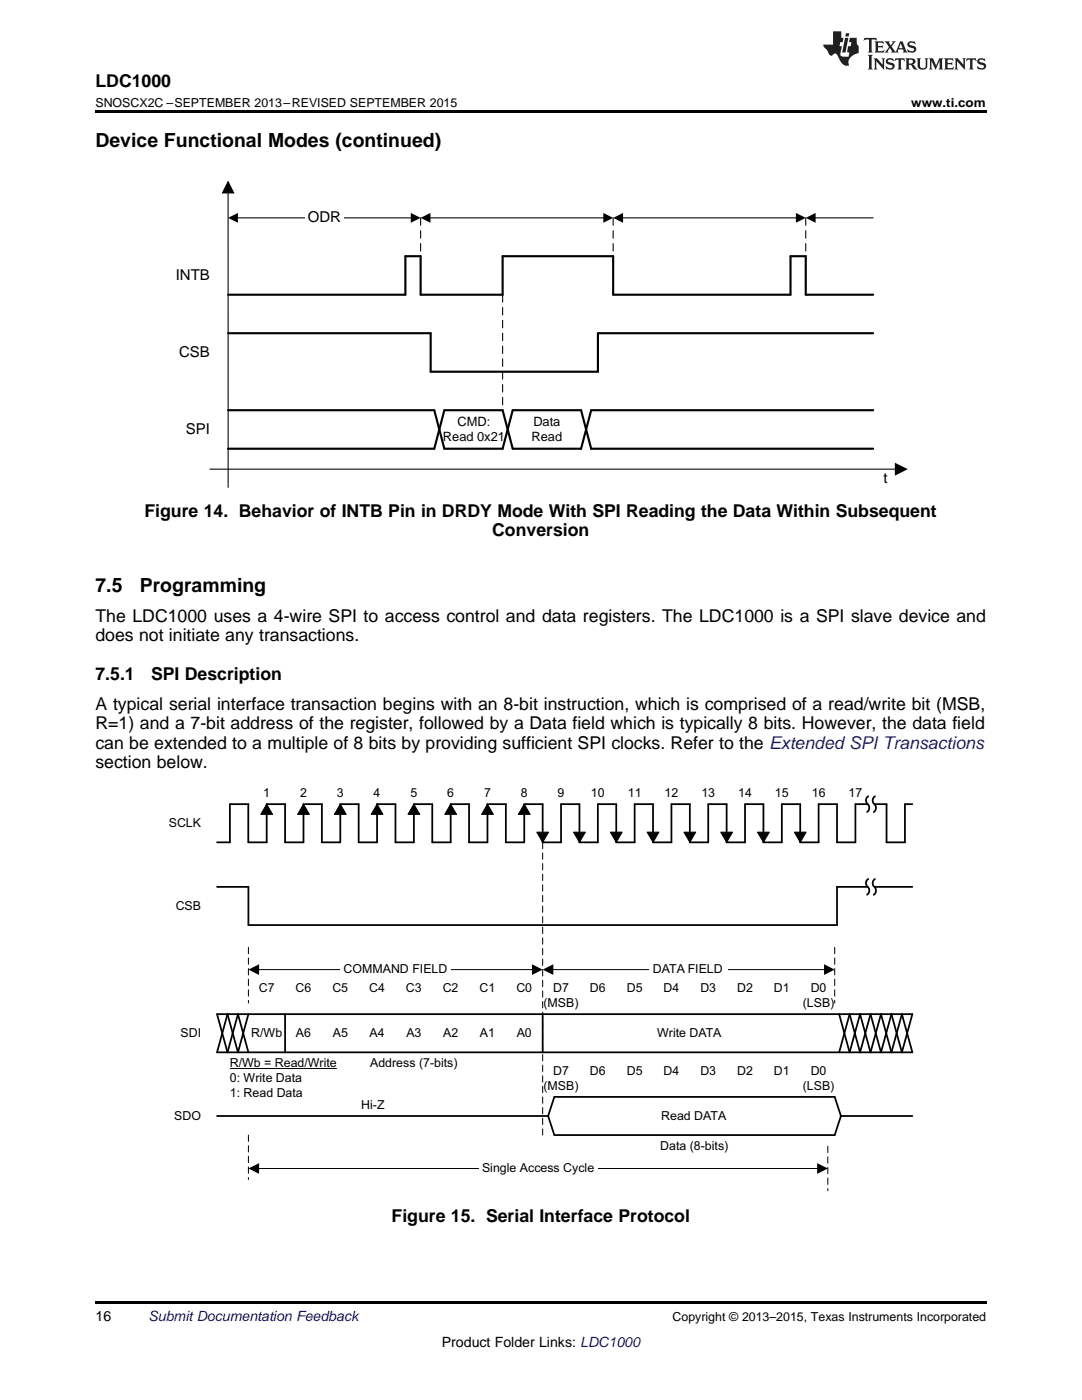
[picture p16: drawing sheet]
<svg xmlns="http://www.w3.org/2000/svg" width="216mm" height="279mm" viewBox="0 0 216 279" stroke-linecap="round" stroke-linejoin="round" font-family="sans-serif">
<defs><g id="words">
<g font-size="3.9">
<text x="19" y="29.3">Device Functional Modes (continued)</text>
<text x="19" y="118.1">7.5</text>
<text x="27.9" y="118.1">Programming</text>
</g>
<g font-size="3.5">
<text x="19" y="17.3">LDC1000</text>
<text x="28.8" y="103.2">Figure 14. Behavior of INTB Pin in DRDY Mode With SPI Reading the Data Within Subsequent</text>
<text x="98.2" y="106.9">Conversion</text>
<text x="19" y="124.1">The LDC1000 uses a 4-wire SPI to access control and data registers. The LDC1000 is a SPI slave device and</text>
<text x="19" y="128">does not initiate any transactions.</text>
<text x="19" y="135.7">7.5.1</text>
<text x="30.1" y="135.7">SPI Description</text>
<text x="19" y="141.7">A typical serial interface transaction begins with an 8-bit instruction, which is comprised of a read/write bit (MSB,</text>
<text x="19" y="145.6">R=1) and a 7-bit address of the register, followed by a Data field which is typically 8 bits. However, the data field</text>
<text x="19" y="149.4">can be extended to a multiple of 8 bits by providing sufficient SPI clocks. Refer to the Extended SPI Transactions</text>
<text x="19" y="153.3">section below.</text>
<text x="78.1" y="243.8">Figure 15. Serial Interface Protocol</text>
</g>
<g font-size="3">
<text x="61.4" y="44.4">ODR</text>
<text x="35.1" y="55.9">INTB</text>
<text x="35.7" y="71.2">CSB</text>
<text x="37.1" y="86.6">SPI</text>
<text x="176.3" y="96.5">t</text>
</g>
<g font-size="2.8">
<text x="19" y="263.6">16</text>
<text x="88.2" y="268.9">Product Folder Links: LDC1000</text>
</g>
<text font-size="2.8" fill="#0000c8" x="29.6" y="263.6">Submit Documentation Feedback</text>
<g font-size="2.6">
<text x="88.4" y="88">Read 0x21</text>
<text x="91.3" y="84.9">CMD:</text>
<text x="106.1" y="88">Read</text>
<text x="106.4" y="84.9">Data</text>
</g>
<g font-size="2.5">
<text x="19" y="21.4">SNOSCX2C –SEPTEMBER 2013–REVISED SEPTEMBER 2015</text>
<text x="181.8" y="21.4">www.ti.com</text>
<text x="52.5" y="159">1</text>
<text x="59.9" y="159">2</text>
<text x="67.2" y="159">3</text>
<text x="74.5" y="159">4</text>
<text x="81.9" y="159">5</text>
<text x="89.2" y="159">6</text>
<text x="96.6" y="159">7</text>
<text x="103.9" y="159">8</text>
<text x="111.3" y="159">9</text>
<text x="117.9" y="159">10</text>
<text x="125.3" y="159">11</text>
<text x="132.6" y="159">12</text>
<text x="139.9" y="159">13</text>
<text x="147.3" y="159">14</text>
<text x="154.6" y="159">15</text>
<text x="162" y="159">16</text>
<text x="169.3" y="159">17</text>
<text x="33.7" y="165">SCLK</text>
<text x="35.1" y="181.5">CSB</text>
<text x="68.6" y="194.2">COMMAND FIELDt</text>
<text x="130.3" y="194.2">DATA FIELDt</text>
<text x="51.7" y="198.1">C7</text>
<text x="59" y="198.1">C6</text>
<text x="66.3" y="198.1">C5</text>
<text x="73.7" y="198.1">C4</text>
<text x="81" y="198.1">C3</text>
<text x="88.3" y="198.1">C2</text>
<text x="95.7" y="198.1">C1</text>
<text x="103" y="198.1">C0</text>
<text x="108.5" y="201">(MSB)</text>
<text x="110.4" y="198.1">D7</text>
<text x="117.7" y="198.1">D6</text>
<text x="125" y="198.1">D5</text>
<text x="132.4" y="198.1">D4</text>
<text x="139.8" y="198.1">D3</text>
<text x="147.1" y="198.1">D2</text>
<text x="154.4" y="198.1">D1</text>
<text x="160.2" y="201">(LSB)</text>
<text x="161.8" y="198.1">D0</text>
<text x="36" y="206.9">SDI</text>
<text x="50.1" y="206.9">R/Wb</text>
<text x="59.1" y="206.9">A6</text>
<text x="66.4" y="206.9">A5</text>
<text x="73.7" y="206.9">A4</text>
<text x="81.1" y="206.9">A3</text>
<text x="88.4" y="206.9">A2</text>
<text x="95.8" y="206.9">A1</text>
<text x="103.1" y="206.9">A0</text>
<text x="131.1" y="206.9">Write DATA</text>
<text x="45.9" y="215.9">0: Write Data</text>
<text x="45.9" y="213">R/Wb = Read/Write</text>
<text x="73.9" y="213">Address (7-bits)</text>
<text x="110.4" y="214.6">D7</text>
<text x="117.7" y="214.6">D6</text>
<text x="125" y="214.6">D5</text>
<text x="132.4" y="214.6">D4</text>
<text x="139.8" y="214.6">D3</text>
<text x="147.1" y="214.6">D2</text>
<text x="154.4" y="214.6">D1</text>
<text x="161.8" y="214.6">D0</text>
<text x="45.9" y="218.9">1: Read Data</text>
<text x="72.1" y="221.2">Hi-Z</text>
<text x="108.5" y="217.5">(MSB)</text>
<text x="160.2" y="217.5">(LSB)</text>
<text x="34.8" y="223.5">SDO</text>
<text x="132" y="223.5">Read DATA</text>
<text x="96.2" y="233.9">Single Access Cyclet</text>
<text x="131.7" y="229.5">Data (8-bits)</text>
<text x="134.2" y="263.6">Copyright © 2013–2015, Texas Instruments Incorporated</text>
</g>
<g font-size="2.5" fill="#fff">
<text x="67.9" y="194.2">t</text>
<text x="129.6" y="194.2">t</text>
<text x="95.5" y="233.9">t</text>
</g>
<g font-size="1.7" fill="#fff">
<text x="60.9" y="44.4">t</text>
<text x="68" y="44.4">t</text>
</g>
</g></defs>
<path d="M19 259.7h177.8v.5h-177.8z" fill="#000"/>
<g fill="#fff">
<path d="M182.2 193.4v.2zM33.8 193.4v.2h.1v-.2zM181.8 193.4l.1 .1-.1 .1zM181.5 193.4h.3v.2h-.3zM181.4 193.4h.1v.2zM181 193.4l.1 .1-.1 .1zM180.8 193.4h.2v.2h-.2zM180.7 193.4h.1v.2zM180.2 193.4l.2 .1-.1 .1zM180 193.4h.2v.2h-.2zM179.9 193.4h.1v.2zM179.5 193.4l.1 .1-.1 .1zM179.2 193.4h.3v.2h-.3zM179.1 193.4h.1v.2zM178.7 193.4l.2 .1-.2 .1zM178.5 193.4h.2v.2h-.2zM178.4 193.4h.1v.2zM178 193.4l.1 .1-.1 .1zM177.7 193.4h.3v.2h-.3zM177.6 193.4h.1v.2zM177.2 193.4l.1 .1-.1 .1zM176.9 193.4h.3v.2h-.3zM176.8 193.4h.1v.2zM176.4 193.4l.2 .1-.2 .1zM176.2 193.4h.2v.2h-.2zM176.1 193.4h.1v.2zM175.7 193.4l.1 .1-.1 .1zM175.4 193.4h.3v.2h-.3zM175.3 193.4h.1v.2zM174.9 193.4l.1 .1-.1 .1zM174.7 193.4h.2v.2h-.2zM174.6 193.4h.1v.2zM174.1 193.4l.2 .1-.1 .1zM173.9 193.4h.2v.2h-.2zM173.8 193.4h.1v.2zM173.4 193.4l.1 .1-.1 .1zM173.1 193.4h.3v.2h-.3zM173 193.4h.1v.2zM172.6 193.4l.2 .1-.2 .1zM172.4 193.4h.2v.2h-.2zM172.3 193.4h.1v.2zM171.9 193.4l.1 .1-.1 .1zM171.6 193.4h.3v.2h-.3zM171.5 193.4h.1v.2zM171.1 193.4l.1 .1-.1 .1zM170.8 193.4h.3v.2h-.3zM170.8 193.4v.2zM170.3 193.4l.2 .1-.2 .1zM170.1 193.4h.2v.2h-.2zM170 193.4h.1v.2zM169.6 193.4l.1 .1-.1 .1zM169.3 193.4h.3v.2h-.3zM169.2 193.4h.1v.2zM168.8 193.4l.1 .1-.1 .1zM168.6 193.4h.2v.2h-.2zM168.5 193.4h.1v.2zM168.1 193.4l.1 .1-.1 .1zM167.8 193.4h.3v.2h-.3zM167.7 193.4h.1v.2zM167.3 193.4l.1 .1-.1 .1zM167 193.4h.3v.2h-.3zM166.9 193.4h.1v.2zM166.5 193.4l.2 .1-.2 .1zM166.3 193.4h.2v.2h-.2zM166.2 193.4h.1v.2zM165.8 193.4l.1 .1-.1 .1zM165.5 193.4h.3v.2h-.3zM165.4 193.4h.1v.2zM165 193.4l.1 .1-.1 .1zM164.8 193.4h.2v.2h-.2zM164.7 193.4h.1v.2zM164.2 193.4l.2 .1-.1 .1zM164 193.4h.2v.2h-.2zM163.9 193.4h.1v.2zM163.5 193.4l.1 .1-.1 .1zM163.2 193.4h.3v.2h-.3zM163.1 193.4h.1v.2zM162.7 193.4l.2 .1-.2 .1zM162.5 193.4h.2v.2h-.2zM162.4 193.4h.1v.2zM162 193.4l.1 .1-.1 .1zM161.7 193.4h.3v.2h-.3zM161.6 193.4h.1v.2zM161.2 193.4l.1 .1-.1 .1zM160.9 193.4h.3v.2h-.3zM160.8 193.4h.1v.2zM160.4 193.4l.2 .1-.2 .1zM160.2 193.4h.2v.2h-.2zM160.1 193.4h.1v.2zM159.7 193.4l.1 .1-.1 .1zM159.4 193.4h.3v.2h-.3zM159.3 193.4h.1v.2zM158.9 193.4l.1 .1-.1 .1zM158.7 193.4h.2v.2h-.2zM158.6 193.4h.1v.2zM158.2 193.4l.1 .1-.1 .1zM157.9 193.4h.3v.2h-.3zM157.8 193.4h.1v.2zM157.4 193.4l.1 .1-.1 .1zM157.1 193.4h.3v.2h-.3zM157 193.4h.1v.2zM156.6 193.4l.2 .1-.2 .1zM156.4 193.4h.2v.2h-.2zM156.3 193.4h.1v.2zM155.9 193.4l.1 .1-.1 .1zM155.6 193.4h.3v.2h-.3zM155.5 193.4h.1v.2zM155.1 193.4l.1 .1-.1 .1zM154.9 193.4h.2v.2h-.2zM154.8 193.4h.1v.2zM154.3 193.4l.2 .1-.2 .1zM154.1 193.4h.2v.2h-.2zM154 193.4h.1v.2zM153.6 193.4l.1 .1-.1 .1zM153.3 193.4h.3v.2h-.3zM153.2 193.4h.1v.2zM152.8 193.4l.2 .1-.2 .1zM152.6 193.4h.2v.2h-.2zM152.5 193.4h.1v.2zM152.1 193.4l.1 .1-.1 .1zM151.8 193.4h.3v.2h-.3zM151.7 193.4h.1v.2zM151.3 193.4l.1 .1-.1 .1zM151 193.4h.3v.2h-.3zM150.9 193.4h.1v.2zM150.5 193.4l.2 .1-.2 .1zM150.3 193.4h.2v.2h-.2zM150.2 193.4h.1v.2zM149.8 193.4l.1 .1-.1 .1zM149.5 193.4h.3v.2h-.3zM149.4 193.4h.1v.2zM149 193.4l.1 .1-.1 .1zM148.8 193.4h.2v.2h-.2zM148.7 193.4h.1v.2zM148.2 193.4l.2 .1-.1 .1zM148 193.4h.2v.2h-.2zM147.9 193.4h.1v.2zM147.5 193.4l.1 .1-.1 .1zM147.2 193.4h.3v.2h-.3zM147.1 193.4h.1v.2zM146.7 193.4l.2 .1-.2 .1zM146.5 193.4h.2v.2h-.2zM146.4 193.4h.1v.2zM146 193.4l.1 .1-.1 .1zM145.7 193.4h.3v.2h-.3zM145.6 193.4h.1v.2zM145.2 193.4l.1 .1-.1 .1zM144.9 193.4h.3v.2h-.3zM144.8 193.4h.1v.2zM144.4 193.4l.2 .1-.2 .1zM144.2 193.4h.2v.2h-.2zM144.1 193.4h.1v.2zM143.7 193.4l.1 .1-.1 .1zM143.4 193.4h.3v.2h-.3zM143.3 193.4h.1v.2zM142.9 193.4l.1 .1-.1 .1zM142.7 193.4h.2v.2h-.2zM142.6 193.4h.1v.2zM142.2 193.4l.1 .1-.1 .1zM141.9 193.4h.3v.2h-.3zM141.8 193.4h.1v.2zM141.4 193.4l.1 .1-.1 .1zM141.1 193.4h.3v.2h-.3zM141 193.4h.1v.2zM140.6 193.4l.2 .1-.2 .1zM140.4 193.4h.2v.2h-.2zM140.3 193.4h.1v.2zM139.9 193.4l.1 .1-.1 .1zM139.6 193.4h.3v.2h-.3zM139.5 193.4h.1v.2zM139.1 193.4l.1 .1-.1 .1zM138.8 193.4h.3v.2h-.3zM138.8 193.4v.2zM138.3 193.4l.2 .1-.2 .1zM138.1 193.4h.2v.2h-.2zM138 193.4h.1v.2zM137.6 193.4l.1 .1-.1 .1zM137.3 193.4h.3v.2h-.3zM137.2 193.4h.1v.2zM136.8 193.4l.2 .1-.2 .1zM136.6 193.4h.2v.2h-.2zM136.5 193.4h.1v.2zM136.1 193.4l.1 .1-.1 .1zM135.8 193.4h.3v.2h-.3zM135.7 193.4h.1v.2zM135.3 193.4l.1 .1-.1 .1zM135 193.4h.3v.2h-.3zM134.9 193.4h.1v.2zM134.5 193.4l.2 .1-.2 .1zM134.3 193.4h.2v.2h-.2zM134.2 193.4h.1v.2zM133.8 193.4l.1 .1-.1 .1zM133.5 193.4h.3v.2h-.3zM133.4 193.4h.1v.2zM133 193.4l.1 .1-.1 .1zM132.8 193.4h.2v.2h-.2zM132.7 193.4h.1v.2zM132.2 193.4l.2 .1-.1 .1zM132 193.4h.2v.2h-.2zM131.9 193.4h.1v.2zM131.5 193.4l.1 .1-.1 .1zM131.2 193.4h.3v.2h-.3zM131.1 193.4h.1v.2zM130.7 193.4l.2 .1-.2 .1zM130.5 193.4h.2v.2h-.2zM130.4 193.4h.1v.2zM130 193.4l.1 .1-.1 .1zM129.7 193.4h.3v.2h-.3zM129.6 193.4h.1v.2zM129.2 193.4l.1 .1-.1 .1zM128.9 193.4h.3v.2h-.3zM128.8 193.4h.1v.2zM128.4 193.4l.2 .1-.2 .1zM128.2 193.4h.2v.2h-.2zM128.1 193.4h.1v.2zM127.7 193.4l.1 .1-.1 .1zM127.4 193.4h.3v.2h-.3zM127.3 193.4h.1v.2zM126.9 193.4l.1 .1-.1 .1zM126.7 193.4h.2v.2h-.2zM126.6 193.4h.1v.2zM126.1 193.4l.2 .1-.1 .1zM125.9 193.4h.2v.2h-.2zM125.8 193.4h.1v.2zM125.4 193.4l.1 .1-.1 .1zM125.1 193.4h.3v.2h-.3zM125 193.4h.1v.2zM124.6 193.4l.2 .1-.2 .1zM124.4 193.4h.2v.2h-.2zM124.3 193.4h.1v.2zM123.9 193.4l.1 .1-.1 .1zM123.6 193.4h.3v.2h-.3zM123.5 193.4h.1v.2zM123.1 193.4l.1 .1-.1 .1zM122.8 193.4h.3v.2h-.3zM122.7 193.4h.1v.2zM122.3 193.4l.2 .1-.2 .1zM122.1 193.4h.2v.2h-.2zM122 193.4h.1v.2zM121.6 193.4l.1 .1-.1 .1zM121.3 193.4h.3v.2h-.3zM121.2 193.4h.1v.2zM120.8 193.4l.1 .1-.1 .1zM120.6 193.4h.2v.2h-.2zM120.5 193.4h.1v.2zM120.1 193.4l.1 .1-.1 .1zM119.8 193.4h.3v.2h-.3zM119.7 193.4h.1v.2zM119.3 193.4l.1 .1-.1 .1zM119 193.4h.3v.2h-.3zM118.9 193.4h.1v.2zM118.5 193.4l.2 .1-.2 .1zM118.3 193.4h.2v.2h-.2zM118.2 193.4h.1v.2zM117.8 193.4l.1 .1-.1 .1zM117.5 193.4h.3v.2h-.3zM117.4 193.4h.1v.2zM117 193.4l.1 .1-.1 .1zM116.8 193.4h.2v.2h-.2zM116.7 193.4h.1v.2zM116.2 193.4l.2 .1-.1 .1zM116 193.4h.2v.2h-.2zM115.9 193.4h.1v.2zM115.5 193.4l.1 .1-.1 .1zM115.2 193.4h.3v.2h-.3zM115.1 193.4h.1v.2zM114.7 193.4l.2 .1-.2 .1zM114.5 193.4h.2v.2h-.2zM114.4 193.4h.1v.2zM114 193.4l.1 .1-.1 .1zM113.7 193.4h.3v.2h-.3zM113.6 193.4h.1v.2zM113.2 193.4l.1 .1-.1 .1zM112.9 193.4h.3v.2h-.3zM112.8 193.4h.1v.2zM112.4 193.4l.2 .1-.2 .1zM112.2 193.4h.2v.2h-.2zM112.1 193.4h.1v.2zM111.7 193.4l.1 .1-.1 .1zM111.4 193.4h.3v.2h-.3zM111.3 193.4h.1v.2zM110.9 193.4l.1 .1-.1 .1zM110.7 193.4h.2v.2h-.2zM110.6 193.4h.1v.2zM110.1 193.4l.2 .1-.1 .1zM109.9 193.4h.2v.2h-.2zM109.8 193.4h.1v.2zM109.4 193.4l.1 .1-.1 .1zM109.1 193.4h.3v.2h-.3zM109 193.4h.1v.2zM108.6 193.4l.2 .1-.2 .1zM108.4 193.4h.2v.2h-.2zM108.3 193.4h.1v.2zM107.9 193.4l.1 .1-.1 .1zM107.6 193.4h.3v.2h-.3zM107.5 193.4h.1v.2zM107.1 193.4l.1 .1-.1 .1zM106.8 193.4h.3v.2h-.3zM106.7 193.4h.1v.2zM106.3 193.4l.2 .1-.2 .1zM106.1 193.4h.2v.2h-.2zM106 193.4h.1v.2zM105.6 193.4l.1 .1-.1 .1zM105.3 193.4h.3v.2h-.3zM105.2 193.4h.1v.2zM104.8 193.4l.1 .1-.1 .1zM104.6 193.4h.2v.2h-.2zM104.5 193.4h.1v.2zM104.1 193.4l.1 .1-.1 .1zM103.8 193.4h.3v.2h-.3zM103.7 193.4h.1v.2zM103.3 193.4l.1 .1-.1 .1zM103 193.4h.3v.2h-.3zM102.9 193.4h.1v.2zM102.5 193.4l.2 .1-.2 .1zM102.3 193.4h.2v.2h-.2zM102.2 193.4h.1v.2zM101.8 193.4l.1 .1-.1 .1zM101.5 193.4h.3v.2h-.3zM101.4 193.4h.1v.2zM101 193.4l.1 .1-.1 .1zM100.7 193.4h.3v.2h-.3zM100.7 193.4v.2zM100.2 193.4l.2 .1-.2 .1zM100 193.4h.2v.2h-.2zM99.9 193.4h.1v.2zM99.5 193.4l.1 .1-.1 .1zM99.2 193.4h.3v.2h-.3zM99.1 193.4h.1v.2zM98.7 193.4l.2 .1-.2 .1zM98.5 193.4h.2v.2h-.2zM98.4 193.4h.1v.2zM98 193.4l.1 .1-.1 .1zM97.7 193.4h.3v.2h-.3zM97.6 193.4h.1v.2zM97.2 193.4l.1 .1-.1 .1zM96.9 193.4h.3v.2h-.3zM96.8 193.4h.1v.2zM96.4 193.4l.2 .1-.2 .1zM96.2 193.4h.2v.2h-.2zM96.1 193.4h.1v.2zM95.7 193.4l.1 .1-.1 .1zM95.4 193.4h.3v.2h-.3zM95.3 193.4h.1v.2zM94.9 193.4l.1 .1-.1 .1zM94.7 193.4h.2v.2h-.2zM94.6 193.4h.1v.2zM94.1 193.4l.2 .1-.1 .1zM93.9 193.4h.2v.2h-.2zM93.8 193.4h.1v.2zM93.4 193.4l.1 .1-.1 .1zM93.1 193.4h.3v.2h-.3zM93 193.4h.1v.2zM92.6 193.4l.2 .1-.2 .1zM92.4 193.4h.2v.2h-.2zM92.3 193.4h.1v.2zM91.9 193.4l.1 .1-.1 .1zM91.6 193.4h.3v.2h-.3zM91.5 193.4h.1v.2zM91.1 193.4l.1 .1-.1 .1zM90.8 193.4h.3v.2h-.3zM90.7 193.4h.1v.2zM90.3 193.4l.2 .1-.2 .1zM90.1 193.4h.2v.2h-.2zM90 193.4h.1v.2zM89.6 193.4l.1 .1-.1 .1zM89.3 193.4h.3v.2h-.3zM89.2 193.4h.1v.2zM88.8 193.4l.1 .1-.1 .1zM88.6 193.4h.2v.2h-.2zM88.5 193.4h.1v.2zM88 193.4l.2 .1-.1 .1zM87.8 193.4h.2v.2h-.2zM87.7 193.4h.1v.2zM87.3 193.4l.1 .1-.1 .1zM87 193.4h.3v.2h-.3zM86.9 193.4h.1v.2zM86.5 193.4l.2 .1-.2 .1zM86.3 193.4h.2v.2h-.2zM86.2 193.4h.1v.2zM85.8 193.4l.1 .1-.1 .1zM85.5 193.4h.3v.2h-.3zM85.4 193.4h.1v.2zM85 193.4l.1 .1-.1 .1zM84.7 193.4h.3v.2h-.3zM84.6 193.4h.1v.2zM84.2 193.4l.2 .1-.2 .1zM84 193.4h.2v.2h-.2zM83.9 193.4h.1v.2zM83.5 193.4l.1 .1-.1 .1zM83.2 193.4h.3v.2h-.3zM83.1 193.4h.1v.2zM82.7 193.4l.1 .1-.1 .1zM82.5 193.4h.2v.2h-.2zM82.4 193.4h.1v.2zM82 193.4l.1 .1-.1 .1zM81.7 193.4h.3v.2h-.3zM81.6 193.4h.1v.2zM81.2 193.4l.1 .1-.1 .1zM80.9 193.4h.3v.2h-.3zM80.8 193.4h.1v.2zM80.4 193.4l.2 .1-.2 .1zM80.2 193.4h.2v.2h-.2zM80.1 193.4h.1v.2zM79.7 193.4l.1 .1-.1 .1zM79.4 193.4h.3v.2h-.3zM79.3 193.4h.1v.2zM78.9 193.4l.1 .1-.1 .1zM78.7 193.4h.2v.2h-.2zM78.6 193.4h.1v.2zM78.1 193.4l.2 .1-.1 .1zM77.9 193.4h.2v.2h-.2zM77.8 193.4h.1v.2zM77.4 193.4l.1 .1-.1 .1zM77.1 193.4h.3v.2h-.3zM77 193.4h.1v.2zM76.6 193.4l.2 .1-.2 .1zM76.4 193.4h.2v.2h-.2zM76.3 193.4h.1v.2zM75.9 193.4l.1 .1-.1 .1zM75.6 193.4h.3v.2h-.3zM75.5 193.4h.1v.2zM75.1 193.4l.1 .1-.1 .1zM74.8 193.4h.3v.2h-.3zM74.7 193.4h.1v.2zM74.3 193.4l.2 .1-.2 .1zM74.1 193.4h.2v.2h-.2zM74 193.4h.1v.2zM73.6 193.4l.1 .1-.1 .1zM73.3 193.4h.3v.2h-.3zM73.2 193.4h.1v.2zM72.8 193.4l.1 .1-.1 .1zM72.6 193.4h.2v.2h-.2zM72.5 193.4h.1v.2zM72 193.4l.2 .1-.1 .1zM71.8 193.4h.2v.2h-.2zM71.7 193.4h.1v.2zM71.3 193.4l.1 .1-.1 .1zM71 193.4h.3v.2h-.3zM70.9 193.4h.1v.2zM70.5 193.4l.2 .1-.2 .1zM70.3 193.4h.2v.2h-.2zM70.2 193.4h.1v.2zM69.8 193.4l.1 .1-.1 .1zM69.5 193.4h.3v.2h-.3zM69.4 193.4h.1v.2zM69 193.4l.1 .1-.1 .1zM68.7 193.4h.3v.2h-.3zM68.6 193.4h.1v.2zM68.2 193.4l.2 .1-.2 .1zM68 193.4h.2v.2h-.2zM67.9 193.4h.1v.2zM67.5 193.4l.1 .1-.1 .1zM67.2 193.4h.3v.2h-.3zM67.1 193.4h.1v.2zM66.7 193.4l.1 .1-.1 .1zM66.5 193.4h.2v.2h-.2zM66.4 193.4h.1v.2zM66 193.4l.1 .1-.1 .1zM65.7 193.4h.3v.2h-.3zM65.6 193.4h.1v.2zM65.2 193.4l.1 .1-.1 .1zM64.9 193.4h.3v.2h-.3zM64.8 193.4h.1v.2zM64.4 193.4l.2 .1-.2 .1zM64.2 193.4h.2v.2h-.2zM64.1 193.4h.1v.2zM63.7 193.4l.1 .1-.1 .1zM63.4 193.4h.3v.2h-.3zM63.3 193.4h.1v.2zM62.9 193.4l.1 .1-.1 .1zM62.6 193.4h.3v.2h-.3zM62.6 193.4v.2zM62.1 193.4l.2 .1-.2 .1zM61.9 193.4h.2v.2h-.2zM61.8 193.4h.1v.2zM61.4 193.4l.1 .1-.1 .1zM61.1 193.4h.3v.2h-.3zM61 193.4h.1v.2zM60.6 193.4l.2 .1-.2 .1zM60.4 193.4h.2v.2h-.2zM60.3 193.4h.1v.2zM59.9 193.4l.1 .1-.1 .1zM59.6 193.4h.3v.2h-.3zM59.5 193.4h.1v.2zM59.1 193.4l.1 .1-.1 .1zM58.8 193.4h.3v.2h-.3zM58.7 193.4h.1v.2zM58.3 193.4l.2 .1-.2 .1zM58.1 193.4h.2v.2h-.2zM58 193.4h.1v.2zM57.6 193.4l.1 .1-.1 .1zM57.3 193.4h.3v.2h-.3zM57.2 193.4h.1v.2zM56.8 193.4l.1 .1-.1 .1zM56.6 193.4h.2v.2h-.2zM56.5 193.4h.1v.2zM56 193.4l.2 .1-.1 .1zM55.8 193.4h.2v.2h-.2zM55.7 193.4h.1v.2zM55.3 193.4l.1 .1-.1 .1zM55 193.4h.3v.2h-.3zM54.9 193.4h.1v.2zM54.5 193.4l.2 .1-.2 .1zM54.3 193.4h.2v.2h-.2zM54.2 193.4h.1v.2zM53.8 193.4l.1 .1-.1 .1zM53.5 193.4h.3v.2h-.3zM53.4 193.4h.1v.2zM53 193.4l.1 .1-.1 .1zM52.7 193.4h.3v.2h-.3zM52.6 193.4h.1v.2zM52.2 193.4l.2 .1-.2 .1zM52 193.4h.2v.2h-.2zM51.9 193.4h.1v.2zM51.5 193.4l.1 .1-.1 .1zM51.2 193.4h.3v.2h-.3zM51.1 193.4h.1v.2zM50.7 193.4l.1 .1-.1 .1zM50.5 193.4h.2v.2h-.2zM50.4 193.4h.1v.2zM49.9 193.4l.2 .1-.1 .1zM49.7 193.4h.2v.2h-.2zM49.6 193.4h.1v.2zM49.2 193.4l.1 .1-.1 .1zM48.9 193.4h.3v.2h-.3zM48.8 193.4h.1v.2zM48.4 193.4l.2 .1-.2 .1zM48.2 193.4h.2v.2h-.2zM48.1 193.4h.1v.2zM47.7 193.4l.1 .1-.1 .1zM47.4 193.4h.3v.2h-.3zM47.3 193.4h.1v.2zM46.9 193.4l.1 .1-.1 .1zM46.6 193.4h.3v.2h-.3zM46.5 193.4h.1v.2zM46.1 193.4l.2 .1-.2 .1zM45.9 193.4h.2v.2h-.2zM45.8 193.4h.1v.2zM45.4 193.4l.1 .1-.1 .1zM45.1 193.4h.3v.2h-.3zM45 193.4h.1v.2zM44.6 193.4l.1 .1-.1 .1zM44.4 193.4h.2v.2h-.2zM44.3 193.4h.1v.2zM43.9 193.4l.1 .1-.1 .1zM43.6 193.4h.3v.2h-.3zM43.5 193.4h.1v.2zM43.1 193.4l.1 .1-.1 .1zM42.8 193.4h.3v.2h-.3zM42.7 193.4h.1v.2zM42.3 193.4l.2 .1-.2 .1zM42.1 193.4h.2v.2h-.2zM42 193.4h.1v.2zM41.6 193.4l.1 .1-.1 .1zM41.3 193.4h.3v.2h-.3zM41.2 193.4h.1v.2zM40.8 193.4l.1 .1-.1 .1zM40.6 193.4h.2v.2h-.2zM40.5 193.4h.1v.2zM40 193.4l.2 .1-.1 .1zM39.8 193.4h.2v.2h-.2zM39.7 193.4h.1v.2zM39.3 193.4l.1 .1-.1 .1zM39 193.4h.3v.2h-.3zM38.9 193.4h.1v.2zM38.5 193.4l.2 .1-.2 .1zM38.3 193.4h.2v.2h-.2zM38.2 193.4h.1v.2zM37.8 193.4l.1 .1-.1 .1zM37.5 193.4h.3v.2h-.3zM37.4 193.4h.1v.2zM37 193.4l.1 .1-.1 .1zM36.7 193.4h.3v.2h-.3zM36.6 193.4h.1v.2zM36.2 193.4l.2 .1-.2 .1zM36 193.4h.2v.2h-.2zM35.9 193.4h.1v.2zM35.5 193.4l.1 .1-.1 .1zM35.2 193.4h.3v.2h-.3zM35.1 193.4h.1v.2zM34.7 193.4l.1 .1-.1 .1zM34.5 193.4h.2v.2h-.2zM34.4 193.4h.1v.2zM33.9 193.4l.2 .1-.1 .1z"/>
<path d="M182.2 160.4v.2zM33.8 160.4v.2h.1v-.2zM181.8 160.4l.1 .1-.1 .1zM181.5 160.4h.3v.2h-.3zM181.4 160.4h.1v.2zM181 160.4l.1 .1-.1 .1zM180.8 160.4h.2v.2h-.2zM180.7 160.4h.1v.2zM180.2 160.4l.2 .1-.1 .1zM180 160.4h.2v.2h-.2zM179.9 160.4h.1v.2zM179.5 160.4l.1 .1-.1 .1zM179.2 160.4h.3v.2h-.3zM179.1 160.4h.1v.2zM178.7 160.4l.2 .1-.2 .1zM178.5 160.4h.2v.2h-.2zM178.4 160.4h.1v.2zM178 160.4l.1 .1-.1 .1zM177.7 160.4h.3v.2h-.3zM177.6 160.4h.1v.2zM177.2 160.4l.1 .1-.1 .1zM176.9 160.4h.3v.2h-.3zM176.8 160.4h.1v.2zM176.4 160.4l.2 .1-.2 .1zM176.2 160.4h.2v.2h-.2zM176.1 160.4h.1v.2zM175.7 160.4l.1 .1-.1 .1zM175.4 160.4h.3v.2h-.3zM175.3 160.4h.1v.2zM174.9 160.4l.1 .1-.1 .1zM174.7 160.4h.2v.2h-.2zM174.6 160.4h.1v.2zM174.1 160.4l.2 .1-.1 .1zM173.9 160.4h.2v.2h-.2zM173.8 160.4h.1v.2zM173.4 160.4l.1 .1-.1 .1zM173.1 160.4h.3v.2h-.3zM173 160.4h.1v.2zM172.6 160.4l.2 .1-.2 .1zM172.4 160.4h.2v.2h-.2zM172.3 160.4h.1v.2zM171.9 160.4l.1 .1-.1 .1zM171.6 160.4h.3v.2h-.3zM171.5 160.4h.1v.2zM171.1 160.4l.1 .1-.1 .1zM170.8 160.4h.3v.2h-.3zM170.8 160.4v.2zM170.3 160.4l.2 .1-.2 .1zM170.1 160.4h.2v.2h-.2zM170 160.4h.1v.2zM169.6 160.4l.1 .1-.1 .1zM169.3 160.4h.3v.2h-.3zM169.2 160.4h.1v.2zM168.8 160.4l.1 .1-.1 .1zM168.6 160.4h.2v.2h-.2zM168.5 160.4h.1v.2zM168.1 160.4l.1 .1-.1 .1zM167.8 160.4h.3v.2h-.3zM167.7 160.4h.1v.2zM167.3 160.4l.1 .1-.1 .1zM167 160.4h.3v.2h-.3zM166.9 160.4h.1v.2zM166.5 160.4l.2 .1-.2 .1zM166.3 160.4h.2v.2h-.2zM166.2 160.4h.1v.2zM165.8 160.4l.1 .1-.1 .1zM165.5 160.4h.3v.2h-.3zM165.4 160.4h.1v.2zM165 160.4l.1 .1-.1 .1zM164.8 160.4h.2v.2h-.2zM164.7 160.4h.1v.2zM164.2 160.4l.2 .1-.1 .1zM164 160.4h.2v.2h-.2zM163.9 160.4h.1v.2zM163.5 160.4l.1 .1-.1 .1zM163.2 160.4h.3v.2h-.3zM163.1 160.4h.1v.2zM162.7 160.4l.2 .1-.2 .1zM162.5 160.4h.2v.2h-.2zM162.4 160.4h.1v.2zM162 160.4l.1 .1-.1 .1zM161.7 160.4h.3v.2h-.3zM161.6 160.4h.1v.2zM161.2 160.4l.1 .1-.1 .1zM160.9 160.4h.3v.2h-.3zM160.8 160.4h.1v.2zM160.4 160.4l.2 .1-.2 .1zM160.2 160.4h.2v.2h-.2zM160.1 160.4h.1v.2zM159.7 160.4l.1 .1-.1 .1zM159.4 160.4h.3v.2h-.3zM159.3 160.4h.1v.2zM158.9 160.4l.1 .1-.1 .1zM158.7 160.4h.2v.2h-.2zM158.6 160.4h.1v.2zM158.2 160.4l.1 .1-.1 .1zM157.9 160.4h.3v.2h-.3zM157.8 160.4h.1v.2zM157.4 160.4l.1 .1-.1 .1zM157.1 160.4h.3v.2h-.3zM157 160.4h.1v.2zM156.6 160.4l.2 .1-.2 .1zM156.4 160.4h.2v.2h-.2zM156.3 160.4h.1v.2zM155.9 160.4l.1 .1-.1 .1zM155.6 160.4h.3v.2h-.3zM155.5 160.4h.1v.2zM155.1 160.4l.1 .1-.1 .1zM154.9 160.4h.2v.2h-.2zM154.8 160.4h.1v.2zM154.3 160.4l.2 .1-.2 .1zM154.1 160.4h.2v.2h-.2zM154 160.4h.1v.2zM153.6 160.4l.1 .1-.1 .1zM153.3 160.4h.3v.2h-.3zM153.2 160.4h.1v.2zM152.8 160.4l.2 .1-.2 .1zM152.6 160.4h.2v.2h-.2zM152.5 160.4h.1v.2zM152.1 160.4l.1 .1-.1 .1zM151.8 160.4h.3v.2h-.3zM151.7 160.4h.1v.2zM151.3 160.4l.1 .1-.1 .1zM151 160.4h.3v.2h-.3zM150.9 160.4h.1v.2zM150.5 160.4l.2 .1-.2 .1zM150.3 160.4h.2v.2h-.2zM150.2 160.4h.1v.2zM149.8 160.4l.1 .1-.1 .1zM149.5 160.4h.3v.2h-.3zM149.4 160.4h.1v.2zM149 160.4l.1 .1-.1 .1zM148.8 160.4h.2v.2h-.2zM148.7 160.4h.1v.2zM148.2 160.4l.2 .1-.1 .1zM148 160.4h.2v.2h-.2zM147.9 160.4h.1v.2zM147.5 160.4l.1 .1-.1 .1zM147.2 160.4h.3v.2h-.3zM147.1 160.4h.1v.2zM146.7 160.4l.2 .1-.2 .1zM146.5 160.4h.2v.2h-.2zM146.4 160.4h.1v.2zM146 160.4l.1 .1-.1 .1zM145.7 160.4h.3v.2h-.3zM145.6 160.4h.1v.2zM145.2 160.4l.1 .1-.1 .1zM144.9 160.4h.3v.2h-.3zM144.8 160.4h.1v.2zM144.4 160.4l.2 .1-.2 .1zM144.2 160.4h.2v.2h-.2zM144.1 160.4h.1v.2zM143.7 160.4l.1 .1-.1 .1zM143.4 160.4h.3v.2h-.3zM143.3 160.4h.1v.2zM142.9 160.4l.1 .1-.1 .1zM142.7 160.4h.2v.2h-.2zM142.6 160.4h.1v.2zM142.2 160.4l.1 .1-.1 .1zM141.9 160.4h.3v.2h-.3zM141.8 160.4h.1v.2zM141.4 160.4l.1 .1-.1 .1zM141.1 160.4h.3v.2h-.3zM141 160.4h.1v.2zM140.6 160.4l.2 .1-.2 .1zM140.4 160.4h.2v.2h-.2zM140.3 160.4h.1v.2zM139.9 160.4l.1 .1-.1 .1zM139.6 160.4h.3v.2h-.3zM139.5 160.4h.1v.2zM139.1 160.4l.1 .1-.1 .1zM138.8 160.4h.3v.2h-.3zM138.8 160.4v.2zM138.3 160.4l.2 .1-.2 .1zM138.1 160.4h.2v.2h-.2zM138 160.4h.1v.2zM137.6 160.4l.1 .1-.1 .1zM137.3 160.4h.3v.2h-.3zM137.2 160.4h.1v.2zM136.8 160.4l.2 .1-.2 .1zM136.6 160.4h.2v.2h-.2zM136.5 160.4h.1v.2zM136.1 160.4l.1 .1-.1 .1zM135.8 160.4h.3v.2h-.3zM135.7 160.4h.1v.2zM135.3 160.4l.1 .1-.1 .1zM135 160.4h.3v.2h-.3zM134.9 160.4h.1v.2zM134.5 160.4l.2 .1-.2 .1zM134.3 160.4h.2v.2h-.2zM134.2 160.4h.1v.2zM133.8 160.4l.1 .1-.1 .1zM133.5 160.4h.3v.2h-.3zM133.4 160.4h.1v.2zM133 160.4l.1 .1-.1 .1zM132.8 160.4h.2v.2h-.2zM132.7 160.4h.1v.2zM132.2 160.4l.2 .1-.1 .1zM132 160.4h.2v.2h-.2zM131.9 160.4h.1v.2zM131.5 160.4l.1 .1-.1 .1zM131.2 160.4h.3v.2h-.3zM131.1 160.4h.1v.2zM130.7 160.4l.2 .1-.2 .1zM130.5 160.4h.2v.2h-.2zM130.4 160.4h.1v.2zM130 160.4l.1 .1-.1 .1zM129.7 160.4h.3v.2h-.3zM129.6 160.4h.1v.2zM129.2 160.4l.1 .1-.1 .1zM128.9 160.4h.3v.2h-.3zM128.8 160.4h.1v.2zM128.4 160.4l.2 .1-.2 .1zM128.2 160.4h.2v.2h-.2zM128.1 160.4h.1v.2zM127.7 160.4l.1 .1-.1 .1zM127.4 160.4h.3v.2h-.3zM127.3 160.4h.1v.2zM126.9 160.4l.1 .1-.1 .1zM126.7 160.4h.2v.2h-.2zM126.6 160.4h.1v.2zM126.1 160.4l.2 .1-.1 .1zM125.9 160.4h.2v.2h-.2zM125.8 160.4h.1v.2zM125.4 160.4l.1 .1-.1 .1zM125.1 160.4h.3v.2h-.3zM125 160.4h.1v.2zM124.6 160.4l.2 .1-.2 .1zM124.4 160.4h.2v.2h-.2zM124.3 160.4h.1v.2zM123.9 160.4l.1 .1-.1 .1zM123.6 160.4h.3v.2h-.3zM123.5 160.4h.1v.2zM123.1 160.4l.1 .1-.1 .1zM122.8 160.4h.3v.2h-.3zM122.7 160.4h.1v.2zM122.3 160.4l.2 .1-.2 .1zM122.1 160.4h.2v.2h-.2zM122 160.4h.1v.2zM121.6 160.4l.1 .1-.1 .1zM121.3 160.4h.3v.2h-.3zM121.2 160.4h.1v.2zM120.8 160.4l.1 .1-.1 .1zM120.6 160.4h.2v.2h-.2zM120.5 160.4h.1v.2zM120.1 160.4l.1 .1-.1 .1zM119.8 160.4h.3v.2h-.3zM119.7 160.4h.1v.2zM119.3 160.4l.1 .1-.1 .1zM119 160.4h.3v.2h-.3zM118.9 160.4h.1v.2zM118.5 160.4l.2 .1-.2 .1zM118.3 160.4h.2v.2h-.2zM118.2 160.4h.1v.2zM117.8 160.4l.1 .1-.1 .1zM117.5 160.4h.3v.2h-.3zM117.4 160.4h.1v.2zM117 160.4l.1 .1-.1 .1zM116.8 160.4h.2v.2h-.2zM116.7 160.4h.1v.2zM116.2 160.4l.2 .1-.1 .1zM116 160.4h.2v.2h-.2zM115.9 160.4h.1v.2zM115.5 160.4l.1 .1-.1 .1zM115.2 160.4h.3v.2h-.3zM115.1 160.4h.1v.2zM114.7 160.4l.2 .1-.2 .1zM114.5 160.4h.2v.2h-.2zM114.4 160.4h.1v.2zM114 160.4l.1 .1-.1 .1zM113.7 160.4h.3v.2h-.3zM113.6 160.4h.1v.2zM113.2 160.4l.1 .1-.1 .1zM112.9 160.4h.3v.2h-.3zM112.8 160.4h.1v.2zM112.4 160.4l.2 .1-.2 .1zM112.2 160.4h.2v.2h-.2zM112.1 160.4h.1v.2zM111.7 160.4l.1 .1-.1 .1zM111.4 160.4h.3v.2h-.3zM111.3 160.4h.1v.2zM110.9 160.4l.1 .1-.1 .1zM110.7 160.4h.2v.2h-.2zM110.6 160.4h.1v.2zM110.1 160.4l.2 .1-.1 .1zM109.9 160.4h.2v.2h-.2zM109.8 160.4h.1v.2zM109.4 160.4l.1 .1-.1 .1zM109.1 160.4h.3v.2h-.3zM109 160.4h.1v.2zM108.6 160.4l.2 .1-.2 .1zM108.4 160.4h.2v.2h-.2zM108.3 160.4h.1v.2zM107.9 160.4l.1 .1-.1 .1zM107.6 160.4h.3v.2h-.3zM107.5 160.4h.1v.2zM107.1 160.4l.1 .1-.1 .1zM106.8 160.4h.3v.2h-.3zM106.7 160.4h.1v.2zM106.3 160.4l.2 .1-.2 .1zM106.1 160.4h.2v.2h-.2zM106 160.4h.1v.2zM105.6 160.4l.1 .1-.1 .1zM105.3 160.4h.3v.2h-.3zM105.2 160.4h.1v.2zM104.8 160.4l.1 .1-.1 .1zM104.6 160.4h.2v.2h-.2zM104.5 160.4h.1v.2zM104.1 160.4l.1 .1-.1 .1zM103.8 160.4h.3v.2h-.3zM103.7 160.4h.1v.2zM103.3 160.4l.1 .1-.1 .1zM103 160.4h.3v.2h-.3zM102.9 160.4h.1v.2zM102.5 160.4l.2 .1-.2 .1zM102.3 160.4h.2v.2h-.2zM102.2 160.4h.1v.2zM101.8 160.4l.1 .1-.1 .1zM101.5 160.4h.3v.2h-.3zM101.4 160.4h.1v.2zM101 160.4l.1 .1-.1 .1zM100.7 160.4h.3v.2h-.3zM100.7 160.4v.2zM100.2 160.4l.2 .1-.2 .1zM100 160.4h.2v.2h-.2zM99.9 160.4h.1v.2zM99.5 160.4l.1 .1-.1 .1zM99.2 160.4h.3v.2h-.3zM99.1 160.4h.1v.2zM98.7 160.4l.2 .1-.2 .1zM98.5 160.4h.2v.2h-.2zM98.4 160.4h.1v.2zM98 160.4l.1 .1-.1 .1zM97.7 160.4h.3v.2h-.3zM97.6 160.4h.1v.2zM97.2 160.4l.1 .1-.1 .1zM96.9 160.4h.3v.2h-.3zM96.8 160.4h.1v.2zM96.4 160.4l.2 .1-.2 .1zM96.2 160.4h.2v.2h-.2zM96.1 160.4h.1v.2zM95.7 160.4l.1 .1-.1 .1zM95.4 160.4h.3v.2h-.3zM95.3 160.4h.1v.2zM94.9 160.4l.1 .1-.1 .1zM94.7 160.4h.2v.2h-.2zM94.6 160.4h.1v.2zM94.1 160.4l.2 .1-.1 .1zM93.9 160.4h.2v.2h-.2zM93.8 160.4h.1v.2zM93.4 160.4l.1 .1-.1 .1zM93.1 160.4h.3v.2h-.3zM93 160.4h.1v.2zM92.6 160.4l.2 .1-.2 .1zM92.4 160.4h.2v.2h-.2zM92.3 160.4h.1v.2zM91.9 160.4l.1 .1-.1 .1zM91.6 160.4h.3v.2h-.3zM91.5 160.4h.1v.2zM91.1 160.4l.1 .1-.1 .1zM90.8 160.4h.3v.2h-.3zM90.7 160.4h.1v.2zM90.3 160.4l.2 .1-.2 .1zM90.1 160.4h.2v.2h-.2zM90 160.4h.1v.2zM89.6 160.4l.1 .1-.1 .1zM89.3 160.4h.3v.2h-.3zM89.2 160.4h.1v.2zM88.8 160.4l.1 .1-.1 .1zM88.6 160.4h.2v.2h-.2zM88.5 160.4h.1v.2zM88 160.4l.2 .1-.1 .1zM87.8 160.4h.2v.2h-.2zM87.7 160.4h.1v.2zM87.3 160.4l.1 .1-.1 .1zM87 160.4h.3v.2h-.3zM86.9 160.4h.1v.2zM86.5 160.4l.2 .1-.2 .1zM86.3 160.4h.2v.2h-.2zM86.2 160.4h.1v.2zM85.8 160.4l.1 .1-.1 .1zM85.5 160.4h.3v.2h-.3zM85.4 160.4h.1v.2zM85 160.4l.1 .1-.1 .1zM84.7 160.4h.3v.2h-.3zM84.6 160.4h.1v.2zM84.2 160.4l.2 .1-.2 .1zM84 160.4h.2v.2h-.2zM83.9 160.4h.1v.2zM83.5 160.4l.1 .1-.1 .1zM83.2 160.4h.3v.2h-.3zM83.1 160.4h.1v.2zM82.7 160.4l.1 .1-.1 .1zM82.5 160.4h.2v.2h-.2zM82.4 160.4h.1v.2zM82 160.4l.1 .1-.1 .1zM81.7 160.4h.3v.2h-.3zM81.6 160.4h.1v.2zM81.2 160.4l.1 .1-.1 .1zM80.9 160.4h.3v.2h-.3zM80.8 160.4h.1v.2zM80.4 160.4l.2 .1-.2 .1zM80.2 160.4h.2v.2h-.2zM80.1 160.4h.1v.2zM79.7 160.4l.1 .1-.1 .1zM79.4 160.4h.3v.2h-.3zM79.3 160.4h.1v.2zM78.9 160.4l.1 .1-.1 .1zM78.7 160.4h.2v.2h-.2zM78.6 160.4h.1v.2zM78.1 160.4l.2 .1-.1 .1zM77.9 160.4h.2v.2h-.2zM77.8 160.4h.1v.2zM77.4 160.4l.1 .1-.1 .1zM77.1 160.4h.3v.2h-.3zM77 160.4h.1v.2zM76.6 160.4l.2 .1-.2 .1zM76.4 160.4h.2v.2h-.2zM76.3 160.4h.1v.2zM75.9 160.4l.1 .1-.1 .1zM75.6 160.4h.3v.2h-.3zM75.5 160.4h.1v.2zM75.1 160.4l.1 .1-.1 .1zM74.8 160.4h.3v.2h-.3zM74.7 160.4h.1v.2zM74.3 160.4l.2 .1-.2 .1zM74.1 160.4h.2v.2h-.2zM74 160.4h.1v.2zM73.6 160.4l.1 .1-.1 .1zM73.3 160.4h.3v.2h-.3zM73.2 160.4h.1v.2zM72.8 160.4l.1 .1-.1 .1zM72.6 160.4h.2v.2h-.2zM72.5 160.4h.1v.2zM72 160.4l.2 .1-.1 .1zM71.8 160.4h.2v.2h-.2zM71.7 160.4h.1v.2zM71.3 160.4l.1 .1-.1 .1zM71 160.4h.3v.2h-.3zM70.9 160.4h.1v.2zM70.5 160.4l.2 .1-.2 .1zM70.3 160.4h.2v.2h-.2zM70.2 160.4h.1v.2zM69.8 160.4l.1 .1-.1 .1zM69.5 160.4h.3v.2h-.3zM69.4 160.4h.1v.2zM69 160.4l.1 .1-.1 .1zM68.7 160.4h.3v.2h-.3zM68.6 160.4h.1v.2zM68.2 160.4l.2 .1-.2 .1zM68 160.4h.2v.2h-.2zM67.9 160.4h.1v.2zM67.5 160.4l.1 .1-.1 .1zM67.2 160.4h.3v.2h-.3zM67.1 160.4h.1v.2zM66.7 160.4l.1 .1-.1 .1zM66.5 160.4h.2v.2h-.2zM66.4 160.4h.1v.2zM66 160.4l.1 .1-.1 .1zM65.7 160.4h.3v.2h-.3zM65.6 160.4h.1v.2zM65.2 160.4l.1 .1-.1 .1zM64.9 160.4h.3v.2h-.3zM64.8 160.4h.1v.2zM64.4 160.4l.2 .1-.2 .1zM64.2 160.4h.2v.2h-.2zM64.1 160.4h.1v.2zM63.7 160.4l.1 .1-.1 .1zM63.4 160.4h.3v.2h-.3zM63.3 160.4h.1v.2zM62.9 160.4l.1 .1-.1 .1zM62.6 160.4h.3v.2h-.3zM62.6 160.4v.2zM62.1 160.4l.2 .1-.2 .1zM61.9 160.4h.2v.2h-.2zM61.8 160.4h.1v.2zM61.4 160.4l.1 .1-.1 .1zM61.1 160.4h.3v.2h-.3zM61 160.4h.1v.2zM60.6 160.4l.2 .1-.2 .1zM60.4 160.4h.2v.2h-.2zM60.3 160.4h.1v.2zM59.9 160.4l.1 .1-.1 .1zM59.6 160.4h.3v.2h-.3zM59.5 160.4h.1v.2zM59.1 160.4l.1 .1-.1 .1zM58.8 160.4h.3v.2h-.3zM58.7 160.4h.1v.2zM58.3 160.4l.2 .1-.2 .1zM58.1 160.4h.2v.2h-.2zM58 160.4h.1v.2zM57.6 160.4l.1 .1-.1 .1zM57.3 160.4h.3v.2h-.3zM57.2 160.4h.1v.2zM56.8 160.4l.1 .1-.1 .1zM56.6 160.4h.2v.2h-.2zM56.5 160.4h.1v.2zM56 160.4l.2 .1-.1 .1zM55.8 160.4h.2v.2h-.2zM55.7 160.4h.1v.2zM55.3 160.4l.1 .1-.1 .1zM55 160.4h.3v.2h-.3zM54.9 160.4h.1v.2zM54.5 160.4l.2 .1-.2 .1zM54.3 160.4h.2v.2h-.2zM54.2 160.4h.1v.2zM53.8 160.4l.1 .1-.1 .1zM53.5 160.4h.3v.2h-.3zM53.4 160.4h.1v.2zM53 160.4l.1 .1-.1 .1zM52.7 160.4h.3v.2h-.3zM52.6 160.4h.1v.2zM52.2 160.4l.2 .1-.2 .1zM52 160.4h.2v.2h-.2zM51.9 160.4h.1v.2zM51.5 160.4l.1 .1-.1 .1zM51.2 160.4h.3v.2h-.3zM51.1 160.4h.1v.2zM50.7 160.4l.1 .1-.1 .1zM50.5 160.4h.2v.2h-.2zM50.4 160.4h.1v.2zM49.9 160.4l.2 .1-.1 .1zM49.7 160.4h.2v.2h-.2zM49.6 160.4h.1v.2zM49.2 160.4l.1 .1-.1 .1zM48.9 160.4h.3v.2h-.3zM48.8 160.4h.1v.2zM48.4 160.4l.2 .1-.2 .1zM48.2 160.4h.2v.2h-.2zM48.1 160.4h.1v.2zM47.7 160.4l.1 .1-.1 .1zM47.4 160.4h.3v.2h-.3zM47.3 160.4h.1v.2zM46.9 160.4l.1 .1-.1 .1zM46.6 160.4h.3v.2h-.3zM46.5 160.4h.1v.2zM46.1 160.4l.2 .1-.2 .1zM45.9 160.4h.2v.2h-.2zM45.8 160.4h.1v.2zM45.4 160.4l.1 .1-.1 .1zM45.1 160.4h.3v.2h-.3zM45 160.4h.1v.2zM44.6 160.4l.1 .1-.1 .1zM44.4 160.4h.2v.2h-.2zM44.3 160.4h.1v.2zM43.9 160.4l.1 .1-.1 .1zM43.6 160.4h.3v.2h-.3zM43.5 160.4h.1v.2zM43.1 160.4l.1 .1-.1 .1zM42.8 160.4h.3v.2h-.3zM42.7 160.4h.1v.2zM42.3 160.4l.2 .1-.2 .1zM42.1 160.4h.2v.2h-.2zM42 160.4h.1v.2zM41.6 160.4l.1 .1-.1 .1zM41.3 160.4h.3v.2h-.3zM41.2 160.4h.1v.2zM40.8 160.4l.1 .1-.1 .1zM40.6 160.4h.2v.2h-.2zM40.5 160.4h.1v.2zM40 160.4l.2 .1-.1 .1zM39.8 160.4h.2v.2h-.2zM39.7 160.4h.1v.2zM39.3 160.4l.1 .1-.1 .1zM39 160.4h.3v.2h-.3zM38.9 160.4h.1v.2zM38.5 160.4l.2 .1-.2 .1zM38.3 160.4h.2v.2h-.2zM38.2 160.4h.1v.2zM37.8 160.4l.1 .1-.1 .1zM37.5 160.4h.3v.2h-.3zM37.4 160.4h.1v.2zM37 160.4l.1 .1-.1 .1zM36.7 160.4h.3v.2h-.3zM36.6 160.4h.1v.2zM36.2 160.4l.2 .1-.2 .1zM36 160.4h.2v.2h-.2zM35.9 160.4h.1v.2zM35.5 160.4l.1 .1-.1 .1zM35.2 160.4h.3v.2h-.3zM35.1 160.4h.1v.2zM34.7 160.4l.1 .1-.1 .1zM34.5 160.4h.2v.2h-.2zM34.4 160.4h.1v.2zM33.9 160.4l.2 .1-.1 .1z"/>
<path d="M182.2 168v.2zM33.8 168v.2h.1v-.2zM181.8 168l.1 .1-.1 .1zM181.5 168h.3v.2h-.3zM181.4 168h.1v.2zM181 168l.1 .1-.1 .1zM180.8 168h.2v.2h-.2zM180.7 168h.1v.2zM180.2 168l.2 .1-.1 .1zM180 168h.2v.2h-.2zM179.9 168h.1v.2zM179.5 168l.1 .1-.1 .1zM179.2 168h.3v.2h-.3zM179.1 168h.1v.2zM178.7 168l.2 .1-.2 .1zM178.5 168h.2v.2h-.2zM178.4 168h.1v.2zM178 168l.1 .1-.1 .1zM177.7 168h.3v.2h-.3zM177.6 168h.1v.2zM177.2 168l.1 .1-.1 .1zM176.9 168h.3v.2h-.3zM176.8 168h.1v.2zM176.4 168l.2 .1-.2 .1zM176.2 168h.2v.2h-.2zM176.1 168h.1v.2zM175.7 168l.1 .1-.1 .1zM175.4 168h.3v.2h-.3zM175.3 168h.1v.2zM174.9 168l.1 .1-.1 .1zM174.7 168h.2v.2h-.2zM174.6 168h.1v.2zM174.1 168l.2 .1-.1 .1zM173.9 168h.2v.2h-.2zM173.8 168h.1v.2zM173.4 168l.1 .1-.1 .1zM173.1 168h.3v.2h-.3zM173 168h.1v.2zM172.6 168l.2 .1-.2 .1zM172.4 168h.2v.2h-.2zM172.3 168h.1v.2zM171.9 168l.1 .1-.1 .1zM171.6 168h.3v.2h-.3zM171.5 168h.1v.2zM171.1 168l.1 .1-.1 .1zM170.8 168h.3v.2h-.3zM170.8 168v.2zM170.3 168l.2 .1-.2 .1zM170.1 168h.2v.2h-.2zM170 168h.1v.2zM169.6 168l.1 .1-.1 .1zM169.3 168h.3v.2h-.3zM169.2 168h.1v.2zM168.8 168l.1 .1-.1 .1zM168.6 168h.2v.2h-.2zM168.5 168h.1v.2zM168.1 168l.1 .1-.1 .1zM167.8 168h.3v.2h-.3zM167.7 168h.1v.2zM167.3 168l.1 .1-.1 .1zM167 168h.3v.2h-.3zM166.9 168h.1v.2zM166.5 168l.2 .1-.2 .1zM166.3 168h.2v.2h-.2zM166.2 168h.1v.2zM165.8 168l.1 .1-.1 .1zM165.5 168h.3v.2h-.3zM165.4 168h.1v.2zM165 168l.1 .1-.1 .1zM164.8 168h.2v.2h-.2zM164.7 168h.1v.2zM164.2 168l.2 .1-.1 .1zM164 168h.2v.2h-.2zM163.9 168h.1v.2zM163.5 168l.1 .1-.1 .1zM163.2 168h.3v.2h-.3zM163.1 168h.1v.2zM162.7 168l.2 .1-.2 .1zM162.5 168h.2v.2h-.2zM162.4 168h.1v.2zM162 168l.1 .1-.1 .1zM161.7 168h.3v.2h-.3zM161.6 168h.1v.2zM161.2 168l.1 .1-.1 .1zM160.9 168h.3v.2h-.3zM160.8 168h.1v.2zM160.4 168l.2 .1-.2 .1zM160.2 168h.2v.2h-.2zM160.1 168h.1v.2zM159.7 168l.1 .1-.1 .1zM159.4 168h.3v.2h-.3zM159.3 168h.1v.2zM158.9 168l.1 .1-.1 .1zM158.7 168h.2v.2h-.2zM158.6 168h.1v.2zM158.2 168l.1 .1-.1 .1zM157.9 168h.3v.2h-.3zM157.8 168h.1v.2zM157.4 168l.1 .1-.1 .1zM157.1 168h.3v.2h-.3zM157 168h.1v.2zM156.6 168l.2 .1-.2 .1zM156.4 168h.2v.2h-.2zM156.3 168h.1v.2zM155.9 168l.1 .1-.1 .1zM155.6 168h.3v.2h-.3zM155.5 168h.1v.2zM155.1 168l.1 .1-.1 .1zM154.9 168h.2v.2h-.2zM154.8 168h.1v.2zM154.3 168l.2 .1-.2 .1zM154.1 168h.2v.2h-.2zM154 168h.1v.2zM153.6 168l.1 .1-.1 .1zM153.3 168h.3v.2h-.3zM153.2 168h.1v.2zM152.8 168l.2 .1-.2 .1zM152.6 168h.2v.2h-.2zM152.5 168h.1v.2zM152.1 168l.1 .1-.1 .1zM151.8 168h.3v.2h-.3zM151.7 168h.1v.2zM151.3 168l.1 .1-.1 .1zM151 168h.3v.2h-.3zM150.9 168h.1v.2zM150.5 168l.2 .1-.2 .1zM150.3 168h.2v.2h-.2zM150.2 168h.1v.2zM149.8 168l.1 .1-.1 .1zM149.5 168h.3v.2h-.3zM149.4 168h.1v.2zM149 168l.1 .1-.1 .1zM148.8 168h.2v.2h-.2zM148.7 168h.1v.2zM148.2 168l.2 .1-.1 .1zM148 168h.2v.2h-.2zM147.9 168h.1v.2zM147.5 168l.1 .1-.1 .1zM147.2 168h.3v.2h-.3zM147.1 168h.1v.2zM146.7 168l.2 .1-.2 .1zM146.5 168h.2v.2h-.2zM146.4 168h.1v.2zM146 168l.1 .1-.1 .1zM145.7 168h.3v.2h-.3zM145.6 168h.1v.2zM145.2 168l.1 .1-.1 .1zM144.9 168h.3v.2h-.3zM144.8 168h.1v.2zM144.4 168l.2 .1-.2 .1zM144.2 168h.2v.2h-.2zM144.1 168h.1v.2zM143.7 168l.1 .1-.1 .1zM143.4 168h.3v.2h-.3zM143.3 168h.1v.2zM142.9 168l.1 .1-.1 .1zM142.7 168h.2v.2h-.2zM142.6 168h.1v.2zM142.2 168l.1 .1-.1 .1zM141.9 168h.3v.2h-.3zM141.8 168h.1v.2zM141.4 168l.1 .1-.1 .1zM141.1 168h.3v.2h-.3zM141 168h.1v.2zM140.6 168l.2 .1-.2 .1zM140.4 168h.2v.2h-.2zM140.3 168h.1v.2zM139.9 168l.1 .1-.1 .1zM139.6 168h.3v.2h-.3zM139.5 168h.1v.2zM139.1 168l.1 .1-.1 .1zM138.8 168h.3v.2h-.3zM138.8 168v.2zM138.3 168l.2 .1-.2 .1zM138.1 168h.2v.2h-.2zM138 168h.1v.2zM137.6 168l.1 .1-.1 .1zM137.3 168h.3v.2h-.3zM137.2 168h.1v.2zM136.8 168l.2 .1-.2 .1zM136.6 168h.2v.2h-.2zM136.5 168h.1v.2zM136.1 168l.1 .1-.1 .1zM135.8 168h.3v.2h-.3zM135.7 168h.1v.2zM135.3 168l.1 .1-.1 .1zM135 168h.3v.2h-.3zM134.9 168h.1v.2zM134.5 168l.2 .1-.2 .1zM134.3 168h.2v.2h-.2zM134.2 168h.1v.2zM133.8 168l.1 .1-.1 .1zM133.5 168h.3v.2h-.3zM133.4 168h.1v.2zM133 168l.1 .1-.1 .1zM132.8 168h.2v.2h-.2zM132.7 168h.1v.2zM132.2 168l.2 .1-.1 .1zM132 168h.2v.2h-.2zM131.9 168h.1v.2zM131.5 168l.1 .1-.1 .1zM131.2 168h.3v.2h-.3zM131.1 168h.1v.2zM130.7 168l.2 .1-.2 .1zM130.5 168h.2v.2h-.2zM130.4 168h.1v.2zM130 168l.1 .1-.1 .1zM129.7 168h.3v.2h-.3zM129.6 168h.1v.2zM129.2 168l.1 .1-.1 .1zM128.9 168h.3v.2h-.3zM128.8 168h.1v.2zM128.4 168l.2 .1-.2 .1zM128.2 168h.2v.2h-.2zM128.1 168h.1v.2zM127.7 168l.1 .1-.1 .1zM127.4 168h.3v.2h-.3zM127.3 168h.1v.2zM126.9 168l.1 .1-.1 .1zM126.7 168h.2v.2h-.2zM126.6 168h.1v.2zM126.1 168l.2 .1-.1 .1zM125.9 168h.2v.2h-.2zM125.8 168h.1v.2zM125.4 168l.1 .1-.1 .1zM125.1 168h.3v.2h-.3zM125 168h.1v.2zM124.6 168l.2 .1-.2 .1zM124.4 168h.2v.2h-.2zM124.3 168h.1v.2zM123.9 168l.1 .1-.1 .1zM123.6 168h.3v.2h-.3zM123.5 168h.1v.2zM123.1 168l.1 .1-.1 .1zM122.8 168h.3v.2h-.3zM122.7 168h.1v.2zM122.3 168l.2 .1-.2 .1zM122.1 168h.2v.2h-.2zM122 168h.1v.2zM121.6 168l.1 .1-.1 .1zM121.3 168h.3v.2h-.3zM121.2 168h.1v.2zM120.8 168l.1 .1-.1 .1zM120.6 168h.2v.2h-.2zM120.5 168h.1v.2zM120.1 168l.1 .1-.1 .1zM119.8 168h.3v.2h-.3zM119.7 168h.1v.2zM119.3 168l.1 .1-.1 .1zM119 168h.3v.2h-.3zM118.9 168h.1v.2zM118.5 168l.2 .1-.2 .1zM118.3 168h.2v.2h-.2zM118.2 168h.1v.2zM117.8 168l.1 .1-.1 .1zM117.5 168h.3v.2h-.3zM117.4 168h.1v.2zM117 168l.1 .1-.1 .1zM116.8 168h.2v.2h-.2zM116.7 168h.1v.2zM116.2 168l.2 .1-.1 .1zM116 168h.2v.2h-.2zM115.9 168h.1v.2zM115.5 168l.1 .1-.1 .1zM115.2 168h.3v.2h-.3zM115.1 168h.1v.2zM114.7 168l.2 .1-.2 .1zM114.5 168h.2v.2h-.2zM114.4 168h.1v.2zM114 168l.1 .1-.1 .1zM113.7 168h.3v.2h-.3zM113.6 168h.1v.2zM113.2 168l.1 .1-.1 .1zM112.9 168h.3v.2h-.3zM112.8 168h.1v.2zM112.4 168l.2 .1-.2 .1zM112.2 168h.2v.2h-.2zM112.1 168h.1v.2zM111.7 168l.1 .1-.1 .1zM111.4 168h.3v.2h-.3zM111.3 168h.1v.2zM110.9 168l.1 .1-.1 .1zM110.7 168h.2v.2h-.2zM110.6 168h.1v.2zM110.1 168l.2 .1-.1 .1zM109.9 168h.2v.2h-.2zM109.8 168h.1v.2zM109.4 168l.1 .1-.1 .1zM109.1 168h.3v.2h-.3zM109 168h.1v.2zM108.6 168l.2 .1-.2 .1zM108.4 168h.2v.2h-.2zM108.3 168h.1v.2zM107.9 168l.1 .1-.1 .1zM107.6 168h.3v.2h-.3zM107.5 168h.1v.2zM107.1 168l.1 .1-.1 .1zM106.8 168h.3v.2h-.3zM106.7 168h.1v.2zM106.3 168l.2 .1-.2 .1zM106.1 168h.2v.2h-.2zM106 168h.1v.2zM105.6 168l.1 .1-.1 .1zM105.3 168h.3v.2h-.3zM105.2 168h.1v.2zM104.8 168l.1 .1-.1 .1zM104.6 168h.2v.2h-.2zM104.5 168h.1v.2zM104.1 168l.1 .1-.1 .1zM103.8 168h.3v.2h-.3zM103.7 168h.1v.2zM103.3 168l.1 .1-.1 .1zM103 168h.3v.2h-.3zM102.9 168h.1v.2zM102.5 168l.2 .1-.2 .1zM102.3 168h.2v.2h-.2zM102.2 168h.1v.2zM101.8 168l.1 .1-.1 .1zM101.5 168h.3v.2h-.3zM101.4 168h.1v.2zM101 168l.1 .1-.1 .1zM100.7 168h.3v.2h-.3zM100.7 168v.2zM100.2 168l.2 .1-.2 .1zM100 168h.2v.2h-.2zM99.9 168h.1v.2zM99.5 168l.1 .1-.1 .1zM99.2 168h.3v.2h-.3zM99.1 168h.1v.2zM98.7 168l.2 .1-.2 .1zM98.5 168h.2v.2h-.2zM98.4 168h.1v.2zM98 168l.1 .1-.1 .1zM97.7 168h.3v.2h-.3zM97.6 168h.1v.2zM97.2 168l.1 .1-.1 .1zM96.9 168h.3v.2h-.3zM96.8 168h.1v.2zM96.4 168l.2 .1-.2 .1zM96.2 168h.2v.2h-.2zM96.1 168h.1v.2zM95.7 168l.1 .1-.1 .1zM95.4 168h.3v.2h-.3zM95.3 168h.1v.2zM94.9 168l.1 .1-.1 .1zM94.7 168h.2v.2h-.2zM94.6 168h.1v.2zM94.1 168l.2 .1-.1 .1zM93.9 168h.2v.2h-.2zM93.8 168h.1v.2zM93.4 168l.1 .1-.1 .1zM93.1 168h.3v.2h-.3zM93 168h.1v.2zM92.6 168l.2 .1-.2 .1zM92.4 168h.2v.2h-.2zM92.3 168h.1v.2zM91.9 168l.1 .1-.1 .1zM91.6 168h.3v.2h-.3zM91.5 168h.1v.2zM91.1 168l.1 .1-.1 .1zM90.8 168h.3v.2h-.3zM90.7 168h.1v.2zM90.3 168l.2 .1-.2 .1zM90.1 168h.2v.2h-.2zM90 168h.1v.2zM89.6 168l.1 .1-.1 .1zM89.3 168h.3v.2h-.3zM89.2 168h.1v.2zM88.8 168l.1 .1-.1 .1zM88.6 168h.2v.2h-.2zM88.5 168h.1v.2zM88 168l.2 .1-.1 .1zM87.8 168h.2v.2h-.2zM87.7 168h.1v.2zM87.3 168l.1 .1-.1 .1zM87 168h.3v.2h-.3zM86.9 168h.1v.2zM86.5 168l.2 .1-.2 .1zM86.3 168h.2v.2h-.2zM86.2 168h.1v.2zM85.8 168l.1 .1-.1 .1zM85.5 168h.3v.2h-.3zM85.4 168h.1v.2zM85 168l.1 .1-.1 .1zM84.7 168h.3v.2h-.3zM84.6 168h.1v.2zM84.2 168l.2 .1-.2 .1zM84 168h.2v.2h-.2zM83.9 168h.1v.2zM83.5 168l.1 .1-.1 .1zM83.2 168h.3v.2h-.3zM83.1 168h.1v.2zM82.7 168l.1 .1-.1 .1zM82.5 168h.2v.2h-.2zM82.4 168h.1v.2zM82 168l.1 .1-.1 .1zM81.7 168h.3v.2h-.3zM81.6 168h.1v.2zM81.2 168l.1 .1-.1 .1zM80.9 168h.3v.2h-.3zM80.8 168h.1v.2zM80.4 168l.2 .1-.2 .1zM80.2 168h.2v.2h-.2zM80.1 168h.1v.2zM79.7 168l.1 .1-.1 .1zM79.4 168h.3v.2h-.3zM79.3 168h.1v.2zM78.9 168l.1 .1-.1 .1zM78.7 168h.2v.2h-.2zM78.6 168h.1v.2zM78.1 168l.2 .1-.1 .1zM77.9 168h.2v.2h-.2zM77.8 168h.1v.2zM77.4 168l.1 .1-.1 .1zM77.1 168h.3v.2h-.3zM77 168h.1v.2zM76.6 168l.2 .1-.2 .1zM76.4 168h.2v.2h-.2zM76.3 168h.1v.2zM75.9 168l.1 .1-.1 .1zM75.6 168h.3v.2h-.3zM75.5 168h.1v.2zM75.1 168l.1 .1-.1 .1zM74.8 168h.3v.2h-.3zM74.7 168h.1v.2zM74.3 168l.2 .1-.2 .1zM74.1 168h.2v.2h-.2zM74 168h.1v.2zM73.6 168l.1 .1-.1 .1zM73.3 168h.3v.2h-.3zM73.2 168h.1v.2zM72.8 168l.1 .1-.1 .1zM72.6 168h.2v.2h-.2zM72.5 168h.1v.2zM72 168l.2 .1-.1 .1zM71.8 168h.2v.2h-.2zM71.7 168h.1v.2zM71.3 168l.1 .1-.1 .1zM71 168h.3v.2h-.3zM70.9 168h.1v.2zM70.5 168l.2 .1-.2 .1zM70.3 168h.2v.2h-.2zM70.2 168h.1v.2zM69.8 168l.1 .1-.1 .1zM69.5 168h.3v.2h-.3zM69.4 168h.1v.2zM69 168l.1 .1-.1 .1zM68.7 168h.3v.2h-.3zM68.6 168h.1v.2zM68.2 168l.2 .1-.2 .1zM68 168h.2v.2h-.2zM67.9 168h.1v.2zM67.5 168l.1 .1-.1 .1zM67.2 168h.3v.2h-.3zM67.1 168h.1v.2zM66.7 168l.1 .1-.1 .1zM66.5 168h.2v.2h-.2zM66.4 168h.1v.2zM66 168l.1 .1-.1 .1zM65.7 168h.3v.2h-.3zM65.6 168h.1v.2zM65.2 168l.1 .1-.1 .1zM64.9 168h.3v.2h-.3zM64.8 168h.1v.2zM64.4 168l.2 .1-.2 .1zM64.2 168h.2v.2h-.2zM64.1 168h.1v.2zM63.7 168l.1 .1-.1 .1zM63.4 168h.3v.2h-.3zM63.3 168h.1v.2zM62.9 168l.1 .1-.1 .1zM62.6 168h.3v.2h-.3zM62.6 168v.2zM62.1 168l.2 .1-.2 .1zM61.9 168h.2v.2h-.2zM61.8 168h.1v.2zM61.4 168l.1 .1-.1 .1zM61.1 168h.3v.2h-.3zM61 168h.1v.2zM60.6 168l.2 .1-.2 .1zM60.4 168h.2v.2h-.2zM60.3 168h.1v.2zM59.9 168l.1 .1-.1 .1zM59.6 168h.3v.2h-.3zM59.5 168h.1v.2zM59.1 168l.1 .1-.1 .1zM58.8 168h.3v.2h-.3zM58.7 168h.1v.2zM58.3 168l.2 .1-.2 .1zM58.1 168h.2v.2h-.2zM58 168h.1v.2zM57.6 168l.1 .1-.1 .1zM57.3 168h.3v.2h-.3zM57.2 168h.1v.2zM56.8 168l.1 .1-.1 .1zM56.6 168h.2v.2h-.2zM56.5 168h.1v.2zM56 168l.2 .1-.1 .1zM55.8 168h.2v.2h-.2zM55.7 168h.1v.2zM55.3 168l.1 .1-.1 .1zM55 168h.3v.2h-.3zM54.9 168h.1v.2zM54.5 168l.2 .1-.2 .1zM54.3 168h.2v.2h-.2zM54.2 168h.1v.2zM53.8 168l.1 .1-.1 .1zM53.5 168h.3v.2h-.3zM53.4 168h.1v.2zM53 168l.1 .1-.1 .1zM52.7 168h.3v.2h-.3zM52.6 168h.1v.2zM52.2 168l.2 .1-.2 .1zM52 168h.2v.2h-.2zM51.9 168h.1v.2zM51.5 168l.1 .1-.1 .1zM51.2 168h.3v.2h-.3zM51.1 168h.1v.2zM50.7 168l.1 .1-.1 .1zM50.5 168h.2v.2h-.2zM50.4 168h.1v.2zM49.9 168l.2 .1-.1 .1zM49.7 168h.2v.2h-.2zM49.6 168h.1v.2zM49.2 168l.1 .1-.1 .1zM48.9 168h.3v.2h-.3zM48.8 168h.1v.2zM48.4 168l.2 .1-.2 .1zM48.2 168h.2v.2h-.2zM48.1 168h.1v.2zM47.7 168l.1 .1-.1 .1zM47.4 168h.3v.2h-.3zM47.3 168h.1v.2zM46.9 168l.1 .1-.1 .1zM46.6 168h.3v.2h-.3zM46.5 168h.1v.2zM46.1 168l.2 .1-.2 .1zM45.9 168h.2v.2h-.2zM45.8 168h.1v.2zM45.4 168l.1 .1-.1 .1zM45.1 168h.3v.2h-.3zM45 168h.1v.2zM44.6 168l.1 .1-.1 .1zM44.4 168h.2v.2h-.2zM44.3 168h.1v.2zM43.9 168l.1 .1-.1 .1zM43.6 168h.3v.2h-.3zM43.5 168h.1v.2zM43.1 168l.1 .1-.1 .1zM42.8 168h.3v.2h-.3zM42.7 168h.1v.2zM42.3 168l.2 .1-.2 .1zM42.1 168h.2v.2h-.2zM42 168h.1v.2zM41.6 168l.1 .1-.1 .1zM41.3 168h.3v.2h-.3zM41.2 168h.1v.2zM40.8 168l.1 .1-.1 .1zM40.6 168h.2v.2h-.2zM40.5 168h.1v.2zM40 168l.2 .1-.1 .1zM39.8 168h.2v.2h-.2zM39.7 168h.1v.2zM39.3 168l.1 .1-.1 .1zM39 168h.3v.2h-.3zM38.9 168h.1v.2zM38.5 168l.2 .1-.2 .1zM38.3 168h.2v.2h-.2zM38.2 168h.1v.2zM37.8 168l.1 .1-.1 .1zM37.5 168h.3v.2h-.3zM37.4 168h.1v.2zM37 168l.1 .1-.1 .1zM36.7 168h.3v.2h-.3zM36.6 168h.1v.2zM36.2 168l.2 .1-.2 .1zM36 168h.2v.2h-.2zM35.9 168h.1v.2zM35.5 168l.1 .1-.1 .1zM35.2 168h.3v.2h-.3zM35.1 168h.1v.2zM34.7 168l.1 .1-.1 .1zM34.5 168h.2v.2h-.2zM34.4 168h.1v.2zM33.9 168l.2 .1-.1 .1z"/>
<path d="M182.2 176.9v.2zM33.8 176.9v.2h.1v-.2zM181.8 176.9l.1 .1-.1 .1zM181.5 176.9h.3v.2h-.3zM181.4 176.9h.1v.2zM181 176.9l.1 .1-.1 .1zM180.8 176.9h.2v.2h-.2zM180.7 176.9h.1v.2zM180.2 176.9l.2 .1-.1 .1zM180 176.9h.2v.2h-.2zM179.9 176.9h.1v.2zM179.5 176.9l.1 .1-.1 .1zM179.2 176.9h.3v.2h-.3zM179.1 176.9h.1v.2zM178.7 176.9l.2 .1-.2 .1zM178.5 176.9h.2v.2h-.2zM178.4 176.9h.1v.2zM178 176.9l.1 .1-.1 .1zM177.7 176.9h.3v.2h-.3zM177.6 176.9h.1v.2zM177.2 176.9l.1 .1-.1 .1zM176.9 176.9h.3v.2h-.3zM176.8 176.9h.1v.2zM176.4 176.9l.2 .1-.2 .1zM176.2 176.9h.2v.2h-.2zM176.1 176.9h.1v.2zM175.7 176.9l.1 .1-.1 .1zM175.4 176.9h.3v.2h-.3zM175.3 176.9h.1v.2zM174.9 176.9l.1 .1-.1 .1zM174.7 176.9h.2v.2h-.2zM174.6 176.9h.1v.2zM174.1 176.9l.2 .1-.1 .1zM173.9 176.9h.2v.2h-.2zM173.8 176.9h.1v.2zM173.4 176.9l.1 .1-.1 .1zM173.1 176.9h.3v.2h-.3zM173 176.9h.1v.2zM172.6 176.9l.2 .1-.2 .1zM172.4 176.9h.2v.2h-.2zM172.3 176.9h.1v.2zM171.9 176.9l.1 .1-.1 .1zM171.6 176.9h.3v.2h-.3zM171.5 176.9h.1v.2zM171.1 176.9l.1 .1-.1 .1zM170.8 176.9h.3v.2h-.3zM170.8 176.9v.2zM170.3 176.9l.2 .1-.2 .1zM170.1 176.9h.2v.2h-.2zM170 176.9h.1v.2zM169.6 176.9l.1 .1-.1 .1zM169.3 176.9h.3v.2h-.3zM169.2 176.9h.1v.2zM168.8 176.9l.1 .1-.1 .1zM168.6 176.9h.2v.2h-.2zM168.5 176.9h.1v.2zM168.1 176.9l.1 .1-.1 .1zM167.8 176.9h.3v.2h-.3zM167.7 176.9h.1v.2zM167.3 176.9l.1 .1-.1 .1zM167 176.9h.3v.2h-.3zM166.9 176.9h.1v.2zM166.5 176.9l.2 .1-.2 .1zM166.3 176.9h.2v.2h-.2zM166.2 176.9h.1v.2zM165.8 176.9l.1 .1-.1 .1zM165.5 176.9h.3v.2h-.3zM165.4 176.9h.1v.2zM165 176.9l.1 .1-.1 .1zM164.8 176.9h.2v.2h-.2zM164.7 176.9h.1v.2zM164.2 176.9l.2 .1-.1 .1zM164 176.9h.2v.2h-.2zM163.9 176.9h.1v.2zM163.5 176.9l.1 .1-.1 .1zM163.2 176.9h.3v.2h-.3zM163.1 176.9h.1v.2zM162.7 176.9l.2 .1-.2 .1zM162.5 176.9h.2v.2h-.2zM162.4 176.9h.1v.2zM162 176.9l.1 .1-.1 .1zM161.7 176.9h.3v.2h-.3zM161.6 176.9h.1v.2zM161.2 176.9l.1 .1-.1 .1zM160.9 176.9h.3v.2h-.3zM160.8 176.9h.1v.2zM160.4 176.9l.2 .1-.2 .1zM160.2 176.9h.2v.2h-.2zM160.1 176.9h.1v.2zM159.7 176.9l.1 .1-.1 .1zM159.4 176.9h.3v.2h-.3zM159.3 176.9h.1v.2zM158.9 176.9l.1 .1-.1 .1zM158.7 176.9h.2v.2h-.2zM158.6 176.9h.1v.2zM158.2 176.9l.1 .1-.1 .1zM157.9 176.9h.3v.2h-.3zM157.8 176.9h.1v.2zM157.4 176.9l.1 .1-.1 .1zM157.1 176.9h.3v.2h-.3zM157 176.9h.1v.2zM156.6 176.9l.2 .1-.2 .1zM156.4 176.9h.2v.2h-.2zM156.3 176.9h.1v.2zM155.9 176.9l.1 .1-.1 .1zM155.6 176.9h.3v.2h-.3zM155.5 176.9h.1v.2zM155.1 176.9l.1 .1-.1 .1zM154.9 176.9h.2v.2h-.2zM154.8 176.9h.1v.2zM154.3 176.9l.2 .1-.2 .1zM154.1 176.9h.2v.2h-.2zM154 176.9h.1v.2zM153.6 176.9l.1 .1-.1 .1zM153.3 176.9h.3v.2h-.3zM153.2 176.9h.1v.2zM152.8 176.9l.2 .1-.2 .1zM152.6 176.9h.2v.2h-.2zM152.5 176.9h.1v.2zM152.1 176.9l.1 .1-.1 .1zM151.8 176.9h.3v.2h-.3zM151.7 176.9h.1v.2zM151.3 176.9l.1 .1-.1 .1zM151 176.9h.3v.2h-.3zM150.9 176.9h.1v.2zM150.5 176.9l.2 .1-.2 .1zM150.3 176.9h.2v.2h-.2zM150.2 176.9h.1v.2zM149.8 176.9l.1 .1-.1 .1zM149.5 176.9h.3v.2h-.3zM149.4 176.9h.1v.2zM149 176.9l.1 .1-.1 .1zM148.8 176.9h.2v.2h-.2zM148.7 176.9h.1v.2zM148.2 176.9l.2 .1-.1 .1zM148 176.9h.2v.2h-.2zM147.9 176.9h.1v.2zM147.5 176.9l.1 .1-.1 .1zM147.2 176.9h.3v.2h-.3zM147.1 176.9h.1v.2zM146.7 176.9l.2 .1-.2 .1zM146.5 176.9h.2v.2h-.2zM146.4 176.9h.1v.2zM146 176.9l.1 .1-.1 .1zM145.7 176.9h.3v.2h-.3zM145.6 176.9h.1v.2zM145.2 176.9l.1 .1-.1 .1zM144.9 176.9h.3v.2h-.3zM144.8 176.9h.1v.2zM144.4 176.9l.2 .1-.2 .1zM144.2 176.9h.2v.2h-.2zM144.1 176.9h.1v.2zM143.7 176.9l.1 .1-.1 .1zM143.4 176.9h.3v.2h-.3zM143.3 176.9h.1v.2zM142.9 176.9l.1 .1-.1 .1zM142.7 176.9h.2v.2h-.2zM142.6 176.9h.1v.2zM142.2 176.9l.1 .1-.1 .1zM141.9 176.9h.3v.2h-.3zM141.8 176.9h.1v.2zM141.4 176.9l.1 .1-.1 .1zM141.1 176.9h.3v.2h-.3zM141 176.9h.1v.2zM140.6 176.9l.2 .1-.2 .1zM140.4 176.9h.2v.2h-.2zM140.3 176.9h.1v.2zM139.9 176.9l.1 .1-.1 .1zM139.6 176.9h.3v.2h-.3zM139.5 176.9h.1v.2zM139.1 176.9l.1 .1-.1 .1zM138.8 176.9h.3v.2h-.3zM138.8 176.9v.2zM138.3 176.9l.2 .1-.2 .1zM138.1 176.9h.2v.2h-.2zM138 176.9h.1v.2zM137.6 176.9l.1 .1-.1 .1zM137.3 176.9h.3v.2h-.3zM137.2 176.9h.1v.2zM136.8 176.9l.2 .1-.2 .1zM136.6 176.9h.2v.2h-.2zM136.5 176.9h.1v.2zM136.1 176.9l.1 .1-.1 .1zM135.8 176.9h.3v.2h-.3zM135.7 176.9h.1v.2zM135.3 176.9l.1 .1-.1 .1zM135 176.9h.3v.2h-.3zM134.9 176.9h.1v.2zM134.5 176.9l.2 .1-.2 .1zM134.3 176.9h.2v.2h-.2zM134.2 176.9h.1v.2zM133.8 176.9l.1 .1-.1 .1zM133.5 176.9h.3v.2h-.3zM133.4 176.9h.1v.2zM133 176.9l.1 .1-.1 .1zM132.8 176.9h.2v.2h-.2zM132.7 176.9h.1v.2zM132.2 176.9l.2 .1-.1 .1zM132 176.9h.2v.2h-.2zM131.9 176.9h.1v.2zM131.5 176.9l.1 .1-.1 .1zM131.2 176.9h.3v.2h-.3zM131.1 176.9h.1v.2zM130.7 176.9l.2 .1-.2 .1zM130.5 176.9h.2v.2h-.2zM130.4 176.9h.1v.2zM130 176.9l.1 .1-.1 .1zM129.7 176.9h.3v.2h-.3zM129.6 176.9h.1v.2zM129.2 176.9l.1 .1-.1 .1zM128.9 176.9h.3v.2h-.3zM128.8 176.9h.1v.2zM128.4 176.9l.2 .1-.2 .1zM128.2 176.9h.2v.2h-.2zM128.1 176.9h.1v.2zM127.7 176.9l.1 .1-.1 .1zM127.4 176.9h.3v.2h-.3zM127.3 176.9h.1v.2zM126.9 176.9l.1 .1-.1 .1zM126.7 176.9h.2v.2h-.2zM126.6 176.9h.1v.2zM126.1 176.9l.2 .1-.1 .1zM125.9 176.9h.2v.2h-.2zM125.8 176.9h.1v.2zM125.4 176.9l.1 .1-.1 .1zM125.1 176.9h.3v.2h-.3zM125 176.9h.1v.2zM124.6 176.9l.2 .1-.2 .1zM124.4 176.9h.2v.2h-.2zM124.3 176.9h.1v.2zM123.9 176.9l.1 .1-.1 .1zM123.6 176.9h.3v.2h-.3zM123.5 176.9h.1v.2zM123.1 176.9l.1 .1-.1 .1zM122.8 176.9h.3v.2h-.3zM122.7 176.9h.1v.2zM122.3 176.9l.2 .1-.2 .1zM122.1 176.9h.2v.2h-.2zM122 176.9h.1v.2zM121.6 176.9l.1 .1-.1 .1zM121.3 176.9h.3v.2h-.3zM121.2 176.9h.1v.2zM120.8 176.9l.1 .1-.1 .1zM120.6 176.9h.2v.2h-.2zM120.5 176.9h.1v.2zM120.1 176.9l.1 .1-.1 .1zM119.8 176.9h.3v.2h-.3zM119.7 176.9h.1v.2zM119.3 176.9l.1 .1-.1 .1zM119 176.9h.3v.2h-.3zM118.9 176.9h.1v.2zM118.5 176.9l.2 .1-.2 .1zM118.3 176.9h.2v.2h-.2zM118.2 176.9h.1v.2zM117.8 176.9l.1 .1-.1 .1zM117.5 176.9h.3v.2h-.3zM117.4 176.9h.1v.2zM117 176.9l.1 .1-.1 .1zM116.8 176.9h.2v.2h-.2zM116.7 176.9h.1v.2zM116.2 176.9l.2 .1-.1 .1zM116 176.9h.2v.2h-.2zM115.9 176.9h.1v.2zM115.5 176.9l.1 .1-.1 .1zM115.2 176.9h.3v.2h-.3zM115.1 176.9h.1v.2zM114.7 176.9l.2 .1-.2 .1zM114.5 176.9h.2v.2h-.2zM114.4 176.9h.1v.2zM114 176.9l.1 .1-.1 .1zM113.7 176.9h.3v.2h-.3zM113.6 176.9h.1v.2zM113.2 176.9l.1 .1-.1 .1zM112.9 176.9h.3v.2h-.3zM112.8 176.9h.1v.2zM112.4 176.9l.2 .1-.2 .1zM112.2 176.9h.2v.2h-.2zM112.1 176.9h.1v.2zM111.7 176.9l.1 .1-.1 .1zM111.4 176.9h.3v.2h-.3zM111.3 176.9h.1v.2zM110.9 176.9l.1 .1-.1 .1zM110.7 176.9h.2v.2h-.2zM110.6 176.9h.1v.2zM110.1 176.9l.2 .1-.1 .1zM109.9 176.9h.2v.2h-.2zM109.8 176.9h.1v.2zM109.4 176.9l.1 .1-.1 .1zM109.1 176.9h.3v.2h-.3zM109 176.9h.1v.2zM108.6 176.9l.2 .1-.2 .1zM108.4 176.9h.2v.2h-.2zM108.3 176.9h.1v.2zM107.9 176.9l.1 .1-.1 .1zM107.6 176.9h.3v.2h-.3zM107.5 176.9h.1v.2zM107.1 176.9l.1 .1-.1 .1zM106.8 176.9h.3v.2h-.3zM106.7 176.9h.1v.2zM106.3 176.9l.2 .1-.2 .1zM106.1 176.9h.2v.2h-.2zM106 176.9h.1v.2zM105.6 176.9l.1 .1-.1 .1zM105.3 176.9h.3v.2h-.3zM105.2 176.9h.1v.2zM104.8 176.9l.1 .1-.1 .1zM104.6 176.9h.2v.2h-.2zM104.5 176.9h.1v.2zM104.1 176.9l.1 .1-.1 .1zM103.8 176.9h.3v.2h-.3zM103.7 176.9h.1v.2zM103.3 176.9l.1 .1-.1 .1zM103 176.9h.3v.2h-.3zM102.9 176.9h.1v.2zM102.5 176.9l.2 .1-.2 .1zM102.3 176.9h.2v.2h-.2zM102.2 176.9h.1v.2zM101.8 176.9l.1 .1-.1 .1zM101.5 176.9h.3v.2h-.3zM101.4 176.9h.1v.2zM101 176.9l.1 .1-.1 .1zM100.7 176.9h.3v.2h-.3zM100.7 176.9v.2zM100.2 176.9l.2 .1-.2 .1zM100 176.9h.2v.2h-.2zM99.9 176.9h.1v.2zM99.5 176.9l.1 .1-.1 .1zM99.2 176.9h.3v.2h-.3zM99.1 176.9h.1v.2zM98.7 176.9l.2 .1-.2 .1zM98.5 176.9h.2v.2h-.2zM98.4 176.9h.1v.2zM98 176.9l.1 .1-.1 .1zM97.7 176.9h.3v.2h-.3zM97.6 176.9h.1v.2zM97.2 176.9l.1 .1-.1 .1zM96.9 176.9h.3v.2h-.3zM96.8 176.9h.1v.2zM96.4 176.9l.2 .1-.2 .1zM96.2 176.9h.2v.2h-.2zM96.1 176.9h.1v.2zM95.7 176.9l.1 .1-.1 .1zM95.4 176.9h.3v.2h-.3zM95.3 176.9h.1v.2zM94.9 176.9l.1 .1-.1 .1zM94.7 176.9h.2v.2h-.2zM94.6 176.9h.1v.2zM94.1 176.9l.2 .1-.1 .1zM93.9 176.9h.2v.2h-.2zM93.8 176.9h.1v.2zM93.4 176.9l.1 .1-.1 .1zM93.1 176.9h.3v.2h-.3zM93 176.9h.1v.2zM92.6 176.9l.2 .1-.2 .1zM92.4 176.9h.2v.2h-.2zM92.3 176.9h.1v.2zM91.9 176.9l.1 .1-.1 .1zM91.6 176.9h.3v.2h-.3zM91.5 176.9h.1v.2zM91.1 176.9l.1 .1-.1 .1zM90.8 176.9h.3v.2h-.3zM90.7 176.9h.1v.2zM90.3 176.9l.2 .1-.2 .1zM90.1 176.9h.2v.2h-.2zM90 176.9h.1v.2zM89.6 176.9l.1 .1-.1 .1zM89.3 176.9h.3v.2h-.3zM89.2 176.9h.1v.2zM88.8 176.9l.1 .1-.1 .1zM88.6 176.9h.2v.2h-.2zM88.5 176.9h.1v.2zM88 176.9l.2 .1-.1 .1zM87.8 176.9h.2v.2h-.2zM87.7 176.9h.1v.2zM87.3 176.9l.1 .1-.1 .1zM87 176.9h.3v.2h-.3zM86.9 176.9h.1v.2zM86.5 176.9l.2 .1-.2 .1zM86.3 176.9h.2v.2h-.2zM86.2 176.9h.1v.2zM85.8 176.9l.1 .1-.1 .1zM85.5 176.9h.3v.2h-.3zM85.4 176.9h.1v.2zM85 176.9l.1 .1-.1 .1zM84.7 176.9h.3v.2h-.3zM84.6 176.9h.1v.2zM84.2 176.9l.2 .1-.2 .1zM84 176.9h.2v.2h-.2zM83.9 176.9h.1v.2zM83.5 176.9l.1 .1-.1 .1zM83.2 176.9h.3v.2h-.3zM83.1 176.9h.1v.2zM82.7 176.9l.1 .1-.1 .1zM82.5 176.9h.2v.2h-.2zM82.4 176.9h.1v.2zM82 176.9l.1 .1-.1 .1zM81.7 176.9h.3v.2h-.3zM81.6 176.9h.1v.2zM81.2 176.9l.1 .1-.1 .1zM80.9 176.9h.3v.2h-.3zM80.8 176.9h.1v.2zM80.4 176.9l.2 .1-.2 .1zM80.2 176.9h.2v.2h-.2zM80.1 176.9h.1v.2zM79.7 176.9l.1 .1-.1 .1zM79.4 176.9h.3v.2h-.3zM79.3 176.9h.1v.2zM78.9 176.9l.1 .1-.1 .1zM78.7 176.9h.2v.2h-.2zM78.6 176.9h.1v.2zM78.1 176.9l.2 .1-.1 .1zM77.9 176.9h.2v.2h-.2zM77.8 176.9h.1v.2zM77.4 176.9l.1 .1-.1 .1zM77.1 176.9h.3v.2h-.3zM77 176.9h.1v.2zM76.6 176.9l.2 .1-.2 .1zM76.4 176.9h.2v.2h-.2zM76.3 176.9h.1v.2zM75.9 176.9l.1 .1-.1 .1zM75.6 176.9h.3v.2h-.3zM75.5 176.9h.1v.2zM75.1 176.9l.1 .1-.1 .1zM74.8 176.9h.3v.2h-.3zM74.7 176.9h.1v.2zM74.3 176.9l.2 .1-.2 .1zM74.1 176.9h.2v.2h-.2zM74 176.9h.1v.2zM73.6 176.9l.1 .1-.1 .1zM73.3 176.9h.3v.2h-.3zM73.2 176.9h.1v.2zM72.8 176.9l.1 .1-.1 .1zM72.6 176.9h.2v.2h-.2zM72.5 176.9h.1v.2zM72 176.9l.2 .1-.1 .1zM71.8 176.9h.2v.2h-.2zM71.7 176.9h.1v.2zM71.3 176.9l.1 .1-.1 .1zM71 176.9h.3v.2h-.3zM70.9 176.9h.1v.2zM70.5 176.9l.2 .1-.2 .1zM70.3 176.9h.2v.2h-.2zM70.2 176.9h.1v.2zM69.8 176.9l.1 .1-.1 .1zM69.5 176.9h.3v.2h-.3zM69.4 176.9h.1v.2zM69 176.9l.1 .1-.1 .1zM68.7 176.9h.3v.2h-.3zM68.6 176.9h.1v.2zM68.2 176.9l.2 .1-.2 .1zM68 176.9h.2v.2h-.2zM67.9 176.9h.1v.2zM67.5 176.9l.1 .1-.1 .1zM67.2 176.9h.3v.2h-.3zM67.1 176.9h.1v.2zM66.7 176.9l.1 .1-.1 .1zM66.5 176.9h.2v.2h-.2zM66.4 176.9h.1v.2zM66 176.9l.1 .1-.1 .1zM65.7 176.9h.3v.2h-.3zM65.6 176.9h.1v.2zM65.2 176.9l.1 .1-.1 .1zM64.9 176.9h.3v.2h-.3zM64.8 176.9h.1v.2zM64.4 176.9l.2 .1-.2 .1zM64.2 176.9h.2v.2h-.2zM64.1 176.9h.1v.2zM63.7 176.9l.1 .1-.1 .1zM63.4 176.9h.3v.2h-.3zM63.3 176.9h.1v.2zM62.9 176.9l.1 .1-.1 .1zM62.6 176.9h.3v.2h-.3zM62.6 176.9v.2zM62.1 176.9l.2 .1-.2 .1zM61.9 176.9h.2v.2h-.2zM61.8 176.9h.1v.2zM61.4 176.9l.1 .1-.1 .1zM61.1 176.9h.3v.2h-.3zM61 176.9h.1v.2zM60.6 176.9l.2 .1-.2 .1zM60.4 176.9h.2v.2h-.2zM60.3 176.9h.1v.2zM59.9 176.9l.1 .1-.1 .1zM59.6 176.9h.3v.2h-.3zM59.5 176.9h.1v.2zM59.1 176.9l.1 .1-.1 .1zM58.8 176.9h.3v.2h-.3zM58.7 176.9h.1v.2zM58.3 176.9l.2 .1-.2 .1zM58.1 176.9h.2v.2h-.2zM58 176.9h.1v.2zM57.6 176.9l.1 .1-.1 .1zM57.3 176.9h.3v.2h-.3zM57.2 176.9h.1v.2zM56.8 176.9l.1 .1-.1 .1zM56.6 176.9h.2v.2h-.2zM56.5 176.9h.1v.2zM56 176.9l.2 .1-.1 .1zM55.8 176.9h.2v.2h-.2zM55.7 176.9h.1v.2zM55.3 176.9l.1 .1-.1 .1zM55 176.9h.3v.2h-.3zM54.9 176.9h.1v.2zM54.5 176.9l.2 .1-.2 .1zM54.3 176.9h.2v.2h-.2zM54.2 176.9h.1v.2zM53.8 176.9l.1 .1-.1 .1zM53.5 176.9h.3v.2h-.3zM53.4 176.9h.1v.2zM53 176.9l.1 .1-.1 .1zM52.7 176.9h.3v.2h-.3zM52.6 176.9h.1v.2zM52.2 176.9l.2 .1-.2 .1zM52 176.9h.2v.2h-.2zM51.9 176.9h.1v.2zM51.5 176.9l.1 .1-.1 .1zM51.2 176.9h.3v.2h-.3zM51.1 176.9h.1v.2zM50.7 176.9l.1 .1-.1 .1zM50.5 176.9h.2v.2h-.2zM50.4 176.9h.1v.2zM49.9 176.9l.2 .1-.1 .1zM49.7 176.9h.2v.2h-.2zM49.6 176.9h.1v.2zM49.2 176.9l.1 .1-.1 .1zM48.9 176.9h.3v.2h-.3zM48.8 176.9h.1v.2zM48.4 176.9l.2 .1-.2 .1zM48.2 176.9h.2v.2h-.2zM48.1 176.9h.1v.2zM47.7 176.9l.1 .1-.1 .1zM47.4 176.9h.3v.2h-.3zM47.3 176.9h.1v.2zM46.9 176.9l.1 .1-.1 .1zM46.6 176.9h.3v.2h-.3zM46.5 176.9h.1v.2zM46.1 176.9l.2 .1-.2 .1zM45.9 176.9h.2v.2h-.2zM45.8 176.9h.1v.2zM45.4 176.9l.1 .1-.1 .1zM45.1 176.9h.3v.2h-.3zM45 176.9h.1v.2zM44.6 176.9l.1 .1-.1 .1zM44.4 176.9h.2v.2h-.2zM44.3 176.9h.1v.2zM43.9 176.9l.1 .1-.1 .1zM43.6 176.9h.3v.2h-.3zM43.5 176.9h.1v.2zM43.1 176.9l.1 .1-.1 .1zM42.8 176.9h.3v.2h-.3zM42.7 176.9h.1v.2zM42.3 176.9l.2 .1-.2 .1zM42.1 176.9h.2v.2h-.2zM42 176.9h.1v.2zM41.6 176.9l.1 .1-.1 .1zM41.3 176.9h.3v.2h-.3zM41.2 176.9h.1v.2zM40.8 176.9l.1 .1-.1 .1zM40.6 176.9h.2v.2h-.2zM40.5 176.9h.1v.2zM40 176.9l.2 .1-.1 .1zM39.8 176.9h.2v.2h-.2zM39.7 176.9h.1v.2zM39.3 176.9l.1 .1-.1 .1zM39 176.9h.3v.2h-.3zM38.9 176.9h.1v.2zM38.5 176.9l.2 .1-.2 .1zM38.3 176.9h.2v.2h-.2zM38.2 176.9h.1v.2zM37.8 176.9l.1 .1-.1 .1zM37.5 176.9h.3v.2h-.3zM37.4 176.9h.1v.2zM37 176.9l.1 .1-.1 .1zM36.7 176.9h.3v.2h-.3zM36.6 176.9h.1v.2zM36.2 176.9l.2 .1-.2 .1zM36 176.9h.2v.2h-.2zM35.9 176.9h.1v.2zM35.5 176.9l.1 .1-.1 .1zM35.2 176.9h.3v.2h-.3zM35.1 176.9h.1v.2zM34.7 176.9l.1 .1-.1 .1zM34.5 176.9h.2v.2h-.2zM34.4 176.9h.1v.2zM33.9 176.9l.2 .1-.1 .1z"/>
<path d="M182.2 184.5v.2zM33.8 184.5v.2h.1v-.2zM181.8 184.5l.1 .1-.1 .1zM181.5 184.5h.3v.2h-.3zM181.4 184.5h.1v.2zM181 184.5l.1 .1-.1 .1zM180.8 184.5h.2v.2h-.2zM180.7 184.5h.1v.2zM180.2 184.5l.2 .1-.1 .1zM180 184.5h.2v.2h-.2zM179.9 184.5h.1v.2zM179.5 184.5l.1 .1-.1 .1zM179.2 184.5h.3v.2h-.3zM179.1 184.5h.1v.2zM178.7 184.5l.2 .1-.2 .1zM178.5 184.5h.2v.2h-.2zM178.4 184.5h.1v.2zM178 184.5l.1 .1-.1 .1zM177.7 184.5h.3v.2h-.3zM177.6 184.5h.1v.2zM177.2 184.5l.1 .1-.1 .1zM176.9 184.5h.3v.2h-.3zM176.8 184.5h.1v.2zM176.4 184.5l.2 .1-.2 .1zM176.2 184.5h.2v.2h-.2zM176.1 184.5h.1v.2zM175.7 184.5l.1 .1-.1 .1zM175.4 184.5h.3v.2h-.3zM175.3 184.5h.1v.2zM174.9 184.5l.1 .1-.1 .1zM174.7 184.5h.2v.2h-.2zM174.6 184.5h.1v.2zM174.1 184.5l.2 .1-.1 .1zM173.9 184.5h.2v.2h-.2zM173.8 184.5h.1v.2zM173.4 184.5l.1 .1-.1 .1zM173.1 184.5h.3v.2h-.3zM173 184.5h.1v.2zM172.6 184.5l.2 .1-.2 .1zM172.4 184.5h.2v.2h-.2zM172.3 184.5h.1v.2zM171.9 184.5l.1 .1-.1 .1zM171.6 184.5h.3v.2h-.3zM171.5 184.5h.1v.2zM171.1 184.5l.1 .1-.1 .1zM170.8 184.5h.3v.2h-.3zM170.8 184.5v.2zM170.3 184.5l.2 .1-.2 .1zM170.1 184.5h.2v.2h-.2zM170 184.5h.1v.2zM169.6 184.5l.1 .1-.1 .1zM169.3 184.5h.3v.2h-.3zM169.2 184.5h.1v.2zM168.8 184.5l.1 .1-.1 .1zM168.6 184.5h.2v.2h-.2zM168.5 184.5h.1v.2zM168.1 184.5l.1 .1-.1 .1zM167.8 184.5h.3v.2h-.3zM167.7 184.5h.1v.2zM167.3 184.5l.1 .1-.1 .1zM167 184.5h.3v.2h-.3zM166.9 184.5h.1v.2zM166.5 184.5l.2 .1-.2 .1zM166.3 184.5h.2v.2h-.2zM166.2 184.5h.1v.2zM165.8 184.5l.1 .1-.1 .1zM165.5 184.5h.3v.2h-.3zM165.4 184.5h.1v.2zM165 184.5l.1 .1-.1 .1zM164.8 184.5h.2v.2h-.2zM164.7 184.5h.1v.2zM164.2 184.5l.2 .1-.1 .1zM164 184.5h.2v.2h-.2zM163.9 184.5h.1v.2zM163.5 184.5l.1 .1-.1 .1zM163.2 184.5h.3v.2h-.3zM163.1 184.5h.1v.2zM162.7 184.5l.2 .1-.2 .1zM162.5 184.5h.2v.2h-.2zM162.4 184.5h.1v.2zM162 184.5l.1 .1-.1 .1zM161.7 184.5h.3v.2h-.3zM161.6 184.5h.1v.2zM161.2 184.5l.1 .1-.1 .1zM160.9 184.5h.3v.2h-.3zM160.8 184.5h.1v.2zM160.4 184.5l.2 .1-.2 .1zM160.2 184.5h.2v.2h-.2zM160.1 184.5h.1v.2zM159.7 184.5l.1 .1-.1 .1zM159.4 184.5h.3v.2h-.3zM159.3 184.5h.1v.2zM158.9 184.5l.1 .1-.1 .1zM158.7 184.5h.2v.2h-.2zM158.6 184.5h.1v.2zM158.2 184.5l.1 .1-.1 .1zM157.9 184.5h.3v.2h-.3zM157.8 184.5h.1v.2zM157.4 184.5l.1 .1-.1 .1zM157.1 184.5h.3v.2h-.3zM157 184.5h.1v.2zM156.6 184.5l.2 .1-.2 .1zM156.4 184.5h.2v.2h-.2zM156.3 184.5h.1v.2zM155.9 184.5l.1 .1-.1 .1zM155.6 184.5h.3v.2h-.3zM155.5 184.5h.1v.2zM155.1 184.5l.1 .1-.1 .1zM154.9 184.5h.2v.2h-.2zM154.8 184.5h.1v.2zM154.3 184.5l.2 .1-.2 .1zM154.1 184.5h.2v.2h-.2zM154 184.5h.1v.2zM153.6 184.5l.1 .1-.1 .1zM153.3 184.5h.3v.2h-.3zM153.2 184.5h.1v.2zM152.8 184.5l.2 .1-.2 .1zM152.6 184.5h.2v.2h-.2zM152.5 184.5h.1v.2zM152.1 184.5l.1 .1-.1 .1zM151.8 184.5h.3v.2h-.3zM151.7 184.5h.1v.2zM151.3 184.5l.1 .1-.1 .1zM151 184.5h.3v.2h-.3zM150.9 184.5h.1v.2zM150.5 184.5l.2 .1-.2 .1zM150.3 184.5h.2v.2h-.2zM150.2 184.5h.1v.2zM149.8 184.5l.1 .1-.1 .1zM149.5 184.5h.3v.2h-.3zM149.4 184.5h.1v.2zM149 184.5l.1 .1-.1 .1zM148.8 184.5h.2v.2h-.2zM148.7 184.5h.1v.2zM148.2 184.5l.2 .1-.1 .1zM148 184.5h.2v.2h-.2zM147.9 184.5h.1v.2zM147.5 184.5l.1 .1-.1 .1zM147.2 184.5h.3v.2h-.3zM147.1 184.5h.1v.2zM146.7 184.5l.2 .1-.2 .1zM146.5 184.5h.2v.2h-.2zM146.4 184.5h.1v.2zM146 184.5l.1 .1-.1 .1zM145.7 184.5h.3v.2h-.3zM145.6 184.5h.1v.2zM145.2 184.5l.1 .1-.1 .1zM144.9 184.5h.3v.2h-.3zM144.8 184.5h.1v.2zM144.4 184.5l.2 .1-.2 .1zM144.2 184.5h.2v.2h-.2zM144.1 184.5h.1v.2zM143.7 184.5l.1 .1-.1 .1zM143.4 184.5h.3v.2h-.3zM143.3 184.5h.1v.2zM142.9 184.5l.1 .1-.1 .1zM142.7 184.5h.2v.2h-.2zM142.6 184.5h.1v.2zM142.2 184.5l.1 .1-.1 .1zM141.9 184.5h.3v.2h-.3zM141.8 184.5h.1v.2zM141.4 184.5l.1 .1-.1 .1zM141.1 184.5h.3v.2h-.3zM141 184.5h.1v.2zM140.6 184.5l.2 .1-.2 .1zM140.4 184.5h.2v.2h-.2zM140.3 184.5h.1v.2zM139.9 184.5l.1 .1-.1 .1zM139.6 184.5h.3v.2h-.3zM139.5 184.5h.1v.2zM139.1 184.5l.1 .1-.1 .1zM138.8 184.5h.3v.2h-.3zM138.8 184.5v.2zM138.3 184.5l.2 .1-.2 .1zM138.1 184.5h.2v.2h-.2zM138 184.5h.1v.2zM137.6 184.5l.1 .1-.1 .1zM137.3 184.5h.3v.2h-.3zM137.2 184.5h.1v.2zM136.8 184.5l.2 .1-.2 .1zM136.6 184.5h.2v.2h-.2zM136.5 184.5h.1v.2zM136.1 184.5l.1 .1-.1 .1zM135.8 184.5h.3v.2h-.3zM135.7 184.5h.1v.2zM135.3 184.5l.1 .1-.1 .1zM135 184.5h.3v.2h-.3zM134.9 184.5h.1v.2zM134.5 184.5l.2 .1-.2 .1zM134.3 184.5h.2v.2h-.2zM134.2 184.5h.1v.2zM133.8 184.5l.1 .1-.1 .1zM133.5 184.5h.3v.2h-.3zM133.4 184.5h.1v.2zM133 184.5l.1 .1-.1 .1zM132.8 184.5h.2v.2h-.2zM132.7 184.5h.1v.2zM132.2 184.5l.2 .1-.1 .1zM132 184.5h.2v.2h-.2zM131.9 184.5h.1v.2zM131.5 184.5l.1 .1-.1 .1zM131.2 184.5h.3v.2h-.3zM131.1 184.5h.1v.2zM130.7 184.5l.2 .1-.2 .1zM130.5 184.5h.2v.2h-.2zM130.4 184.5h.1v.2zM130 184.5l.1 .1-.1 .1zM129.7 184.5h.3v.2h-.3zM129.6 184.5h.1v.2zM129.2 184.5l.1 .1-.1 .1zM128.9 184.5h.3v.2h-.3zM128.8 184.5h.1v.2zM128.4 184.5l.2 .1-.2 .1zM128.2 184.5h.2v.2h-.2zM128.1 184.5h.1v.2zM127.7 184.5l.1 .1-.1 .1zM127.4 184.5h.3v.2h-.3zM127.3 184.5h.1v.2zM126.9 184.5l.1 .1-.1 .1zM126.7 184.5h.2v.2h-.2zM126.6 184.5h.1v.2zM126.1 184.5l.2 .1-.1 .1zM125.9 184.5h.2v.2h-.2zM125.8 184.5h.1v.2zM125.4 184.5l.1 .1-.1 .1zM125.1 184.5h.3v.2h-.3zM125 184.5h.1v.2zM124.6 184.5l.2 .1-.2 .1zM124.4 184.5h.2v.2h-.2zM124.3 184.5h.1v.2zM123.9 184.5l.1 .1-.1 .1zM123.6 184.5h.3v.2h-.3zM123.5 184.5h.1v.2zM123.1 184.5l.1 .1-.1 .1zM122.8 184.5h.3v.2h-.3zM122.7 184.5h.1v.2zM122.3 184.5l.2 .1-.2 .1zM122.1 184.5h.2v.2h-.2zM122 184.5h.1v.2zM121.6 184.5l.1 .1-.1 .1zM121.3 184.5h.3v.2h-.3zM121.2 184.5h.1v.2zM120.8 184.5l.1 .1-.1 .1zM120.6 184.5h.2v.2h-.2zM120.5 184.5h.1v.2zM120.1 184.5l.1 .1-.1 .1zM119.8 184.5h.3v.2h-.3zM119.7 184.5h.1v.2zM119.3 184.5l.1 .1-.1 .1zM119 184.5h.3v.2h-.3zM118.9 184.5h.1v.2zM118.5 184.5l.2 .1-.2 .1zM118.3 184.5h.2v.2h-.2zM118.2 184.5h.1v.2zM117.8 184.5l.1 .1-.1 .1zM117.5 184.5h.3v.2h-.3zM117.4 184.5h.1v.2zM117 184.5l.1 .1-.1 .1zM116.8 184.5h.2v.2h-.2zM116.7 184.5h.1v.2zM116.2 184.5l.2 .1-.1 .1zM116 184.5h.2v.2h-.2zM115.9 184.5h.1v.2zM115.5 184.5l.1 .1-.1 .1zM115.2 184.5h.3v.2h-.3zM115.1 184.5h.1v.2zM114.7 184.5l.2 .1-.2 .1zM114.5 184.5h.2v.2h-.2zM114.4 184.5h.1v.2zM114 184.5l.1 .1-.1 .1zM113.7 184.5h.3v.2h-.3zM113.6 184.5h.1v.2zM113.2 184.5l.1 .1-.1 .1zM112.9 184.5h.3v.2h-.3zM112.8 184.5h.1v.2zM112.4 184.5l.2 .1-.2 .1zM112.2 184.5h.2v.2h-.2zM112.1 184.5h.1v.2zM111.7 184.5l.1 .1-.1 .1zM111.4 184.5h.3v.2h-.3zM111.3 184.5h.1v.2zM110.9 184.5l.1 .1-.1 .1zM110.7 184.5h.2v.2h-.2zM110.6 184.5h.1v.2zM110.1 184.5l.2 .1-.1 .1zM109.9 184.5h.2v.2h-.2zM109.8 184.5h.1v.2zM109.4 184.5l.1 .1-.1 .1zM109.1 184.5h.3v.2h-.3zM109 184.5h.1v.2zM108.6 184.5l.2 .1-.2 .1zM108.4 184.5h.2v.2h-.2zM108.3 184.5h.1v.2zM107.9 184.5l.1 .1-.1 .1zM107.6 184.5h.3v.2h-.3zM107.5 184.5h.1v.2zM107.1 184.5l.1 .1-.1 .1zM106.8 184.5h.3v.2h-.3zM106.7 184.5h.1v.2zM106.3 184.5l.2 .1-.2 .1zM106.1 184.5h.2v.2h-.2zM106 184.5h.1v.2zM105.6 184.5l.1 .1-.1 .1zM105.3 184.5h.3v.2h-.3zM105.2 184.5h.1v.2zM104.8 184.5l.1 .1-.1 .1zM104.6 184.5h.2v.2h-.2zM104.5 184.5h.1v.2zM104.1 184.5l.1 .1-.1 .1zM103.8 184.5h.3v.2h-.3zM103.7 184.5h.1v.2zM103.3 184.5l.1 .1-.1 .1zM103 184.5h.3v.2h-.3zM102.9 184.5h.1v.2zM102.5 184.5l.2 .1-.2 .1zM102.3 184.5h.2v.2h-.2zM102.2 184.5h.1v.2zM101.8 184.5l.1 .1-.1 .1zM101.5 184.5h.3v.2h-.3zM101.4 184.5h.1v.2zM101 184.5l.1 .1-.1 .1zM100.7 184.5h.3v.2h-.3zM100.7 184.5v.2zM100.2 184.5l.2 .1-.2 .1zM100 184.5h.2v.2h-.2zM99.9 184.5h.1v.2zM99.5 184.5l.1 .1-.1 .1zM99.2 184.5h.3v.2h-.3zM99.1 184.5h.1v.2zM98.7 184.5l.2 .1-.2 .1zM98.5 184.5h.2v.2h-.2zM98.4 184.5h.1v.2zM98 184.5l.1 .1-.1 .1zM97.7 184.5h.3v.2h-.3zM97.6 184.5h.1v.2zM97.2 184.5l.1 .1-.1 .1zM96.9 184.5h.3v.2h-.3zM96.8 184.5h.1v.2zM96.4 184.5l.2 .1-.2 .1zM96.2 184.5h.2v.2h-.2zM96.1 184.5h.1v.2zM95.7 184.5l.1 .1-.1 .1zM95.4 184.5h.3v.2h-.3zM95.3 184.5h.1v.2zM94.9 184.5l.1 .1-.1 .1zM94.7 184.5h.2v.2h-.2zM94.6 184.5h.1v.2zM94.1 184.5l.2 .1-.1 .1zM93.9 184.5h.2v.2h-.2zM93.8 184.5h.1v.2zM93.4 184.5l.1 .1-.1 .1zM93.1 184.5h.3v.2h-.3zM93 184.5h.1v.2zM92.6 184.5l.2 .1-.2 .1zM92.4 184.5h.2v.2h-.2zM92.3 184.5h.1v.2zM91.9 184.5l.1 .1-.1 .1zM91.6 184.5h.3v.2h-.3zM91.5 184.5h.1v.2zM91.1 184.5l.1 .1-.1 .1zM90.8 184.5h.3v.2h-.3zM90.7 184.5h.1v.2zM90.3 184.5l.2 .1-.2 .1zM90.1 184.5h.2v.2h-.2zM90 184.5h.1v.2zM89.6 184.5l.1 .1-.1 .1zM89.3 184.5h.3v.2h-.3zM89.2 184.5h.1v.2zM88.8 184.5l.1 .1-.1 .1zM88.6 184.5h.2v.2h-.2zM88.5 184.5h.1v.2zM88 184.5l.2 .1-.1 .1zM87.8 184.5h.2v.2h-.2zM87.7 184.5h.1v.2zM87.3 184.5l.1 .1-.1 .1zM87 184.5h.3v.2h-.3zM86.9 184.5h.1v.2zM86.5 184.5l.2 .1-.2 .1zM86.3 184.5h.2v.2h-.2zM86.2 184.5h.1v.2zM85.8 184.5l.1 .1-.1 .1zM85.5 184.5h.3v.2h-.3zM85.4 184.5h.1v.2zM85 184.5l.1 .1-.1 .1zM84.7 184.5h.3v.2h-.3zM84.6 184.5h.1v.2zM84.2 184.5l.2 .1-.2 .1zM84 184.5h.2v.2h-.2zM83.9 184.5h.1v.2zM83.5 184.5l.1 .1-.1 .1zM83.2 184.5h.3v.2h-.3zM83.1 184.5h.1v.2zM82.7 184.5l.1 .1-.1 .1zM82.5 184.5h.2v.2h-.2zM82.4 184.5h.1v.2zM82 184.5l.1 .1-.1 .1zM81.7 184.5h.3v.2h-.3zM81.6 184.5h.1v.2zM81.2 184.5l.1 .1-.1 .1zM80.9 184.5h.3v.2h-.3zM80.8 184.5h.1v.2zM80.4 184.5l.2 .1-.2 .1zM80.2 184.5h.2v.2h-.2zM80.1 184.5h.1v.2zM79.7 184.5l.1 .1-.1 .1zM79.4 184.5h.3v.2h-.3zM79.3 184.5h.1v.2zM78.9 184.5l.1 .1-.1 .1zM78.7 184.5h.2v.2h-.2zM78.6 184.5h.1v.2zM78.1 184.5l.2 .1-.1 .1zM77.9 184.5h.2v.2h-.2zM77.8 184.5h.1v.2zM77.4 184.5l.1 .1-.1 .1zM77.1 184.5h.3v.2h-.3zM77 184.5h.1v.2zM76.6 184.5l.2 .1-.2 .1zM76.4 184.5h.2v.2h-.2zM76.3 184.5h.1v.2zM75.9 184.5l.1 .1-.1 .1zM75.6 184.5h.3v.2h-.3zM75.5 184.5h.1v.2zM75.1 184.5l.1 .1-.1 .1zM74.8 184.5h.3v.2h-.3zM74.7 184.5h.1v.2zM74.3 184.5l.2 .1-.2 .1zM74.1 184.5h.2v.2h-.2zM74 184.5h.1v.2zM73.6 184.5l.1 .1-.1 .1zM73.3 184.5h.3v.2h-.3zM73.2 184.5h.1v.2zM72.8 184.5l.1 .1-.1 .1zM72.6 184.5h.2v.2h-.2zM72.5 184.5h.1v.2zM72 184.5l.2 .1-.1 .1zM71.8 184.5h.2v.2h-.2zM71.7 184.5h.1v.2zM71.3 184.5l.1 .1-.1 .1zM71 184.5h.3v.2h-.3zM70.9 184.5h.1v.2zM70.5 184.5l.2 .1-.2 .1zM70.3 184.5h.2v.2h-.2zM70.2 184.5h.1v.2zM69.8 184.5l.1 .1-.1 .1zM69.5 184.5h.3v.2h-.3zM69.4 184.5h.1v.2zM69 184.5l.1 .1-.1 .1zM68.7 184.5h.3v.2h-.3zM68.6 184.5h.1v.2zM68.2 184.5l.2 .1-.2 .1zM68 184.5h.2v.2h-.2zM67.9 184.5h.1v.2zM67.5 184.5l.1 .1-.1 .1zM67.2 184.5h.3v.2h-.3zM67.1 184.5h.1v.2zM66.7 184.5l.1 .1-.1 .1zM66.5 184.5h.2v.2h-.2zM66.4 184.5h.1v.2zM66 184.5l.1 .1-.1 .1zM65.7 184.5h.3v.2h-.3zM65.6 184.5h.1v.2zM65.2 184.5l.1 .1-.1 .1zM64.9 184.5h.3v.2h-.3zM64.8 184.5h.1v.2zM64.4 184.5l.2 .1-.2 .1zM64.2 184.5h.2v.2h-.2zM64.1 184.5h.1v.2zM63.7 184.5l.1 .1-.1 .1zM63.4 184.5h.3v.2h-.3zM63.3 184.5h.1v.2zM62.9 184.5l.1 .1-.1 .1zM62.6 184.5h.3v.2h-.3zM62.6 184.5v.2zM62.1 184.5l.2 .1-.2 .1zM61.9 184.5h.2v.2h-.2zM61.8 184.5h.1v.2zM61.4 184.5l.1 .1-.1 .1zM61.1 184.5h.3v.2h-.3zM61 184.5h.1v.2zM60.6 184.5l.2 .1-.2 .1zM60.4 184.5h.2v.2h-.2zM60.3 184.5h.1v.2zM59.9 184.5l.1 .1-.1 .1zM59.6 184.5h.3v.2h-.3zM59.5 184.5h.1v.2zM59.1 184.5l.1 .1-.1 .1zM58.8 184.5h.3v.2h-.3zM58.7 184.5h.1v.2zM58.3 184.5l.2 .1-.2 .1zM58.1 184.5h.2v.2h-.2zM58 184.5h.1v.2zM57.6 184.5l.1 .1-.1 .1zM57.3 184.5h.3v.2h-.3zM57.2 184.5h.1v.2zM56.8 184.5l.1 .1-.1 .1zM56.6 184.5h.2v.2h-.2zM56.5 184.5h.1v.2zM56 184.5l.2 .1-.1 .1zM55.8 184.5h.2v.2h-.2zM55.7 184.5h.1v.2zM55.3 184.5l.1 .1-.1 .1zM55 184.5h.3v.2h-.3zM54.9 184.5h.1v.2zM54.5 184.5l.2 .1-.2 .1zM54.3 184.5h.2v.2h-.2zM54.2 184.5h.1v.2zM53.8 184.5l.1 .1-.1 .1zM53.5 184.5h.3v.2h-.3zM53.4 184.5h.1v.2zM53 184.5l.1 .1-.1 .1zM52.7 184.5h.3v.2h-.3zM52.6 184.5h.1v.2zM52.2 184.5l.2 .1-.2 .1zM52 184.5h.2v.2h-.2zM51.9 184.5h.1v.2zM51.5 184.5l.1 .1-.1 .1zM51.2 184.5h.3v.2h-.3zM51.1 184.5h.1v.2zM50.7 184.5l.1 .1-.1 .1zM50.5 184.5h.2v.2h-.2zM50.4 184.5h.1v.2zM49.9 184.5l.2 .1-.1 .1zM49.7 184.5h.2v.2h-.2zM49.6 184.5h.1v.2zM49.2 184.5l.1 .1-.1 .1zM48.9 184.5h.3v.2h-.3zM48.8 184.5h.1v.2zM48.4 184.5l.2 .1-.2 .1zM48.2 184.5h.2v.2h-.2zM48.1 184.5h.1v.2zM47.7 184.5l.1 .1-.1 .1zM47.4 184.5h.3v.2h-.3zM47.3 184.5h.1v.2zM46.9 184.5l.1 .1-.1 .1zM46.6 184.5h.3v.2h-.3zM46.5 184.5h.1v.2zM46.1 184.5l.2 .1-.2 .1zM45.9 184.5h.2v.2h-.2zM45.8 184.5h.1v.2zM45.4 184.5l.1 .1-.1 .1zM45.1 184.5h.3v.2h-.3zM45 184.5h.1v.2zM44.6 184.5l.1 .1-.1 .1zM44.4 184.5h.2v.2h-.2zM44.3 184.5h.1v.2zM43.9 184.5l.1 .1-.1 .1zM43.6 184.5h.3v.2h-.3zM43.5 184.5h.1v.2zM43.1 184.5l.1 .1-.1 .1zM42.8 184.5h.3v.2h-.3zM42.7 184.5h.1v.2zM42.3 184.5l.2 .1-.2 .1zM42.1 184.5h.2v.2h-.2zM42 184.5h.1v.2zM41.6 184.5l.1 .1-.1 .1zM41.3 184.5h.3v.2h-.3zM41.2 184.5h.1v.2zM40.8 184.5l.1 .1-.1 .1zM40.6 184.5h.2v.2h-.2zM40.5 184.5h.1v.2zM40 184.5l.2 .1-.1 .1zM39.8 184.5h.2v.2h-.2zM39.7 184.5h.1v.2zM39.3 184.5l.1 .1-.1 .1zM39 184.5h.3v.2h-.3zM38.9 184.5h.1v.2zM38.5 184.5l.2 .1-.2 .1zM38.3 184.5h.2v.2h-.2zM38.2 184.5h.1v.2zM37.8 184.5l.1 .1-.1 .1zM37.5 184.5h.3v.2h-.3zM37.4 184.5h.1v.2zM37 184.5l.1 .1-.1 .1zM36.7 184.5h.3v.2h-.3zM36.6 184.5h.1v.2zM36.2 184.5l.2 .1-.2 .1zM36 184.5h.2v.2h-.2zM35.9 184.5h.1v.2zM35.5 184.5l.1 .1-.1 .1zM35.2 184.5h.3v.2h-.3zM35.1 184.5h.1v.2zM34.7 184.5l.1 .1-.1 .1zM34.5 184.5h.2v.2h-.2zM34.4 184.5h.1v.2zM33.9 184.5l.2 .1-.1 .1z"/>
<path d="M182.2 202.3v.2zM33.8 202.3v.2h.1v-.2zM181.8 202.3l.1 .1-.1 .1zM181.5 202.3h.3v.2h-.3zM181.4 202.3h.1v.2zM181 202.3l.1 .1-.1 .1zM180.8 202.3h.2v.2h-.2zM180.7 202.3h.1v.2zM180.2 202.3l.2 .1-.1 .1zM180 202.3h.2v.2h-.2zM179.9 202.3h.1v.2zM179.5 202.3l.1 .1-.1 .1zM179.2 202.3h.3v.2h-.3zM179.1 202.3h.1v.2zM178.7 202.3l.2 .1-.2 .1zM178.5 202.3h.2v.2h-.2zM178.4 202.3h.1v.2zM178 202.3l.1 .1-.1 .1zM177.7 202.3h.3v.2h-.3zM177.6 202.3h.1v.2zM177.2 202.3l.1 .1-.1 .1zM176.9 202.3h.3v.2h-.3zM176.8 202.3h.1v.2zM176.4 202.3l.2 .1-.2 .1zM176.2 202.3h.2v.2h-.2zM176.1 202.3h.1v.2zM175.7 202.3l.1 .1-.1 .1zM175.4 202.3h.3v.2h-.3zM175.3 202.3h.1v.2zM174.9 202.3l.1 .1-.1 .1zM174.7 202.3h.2v.2h-.2zM174.6 202.3h.1v.2zM174.1 202.3l.2 .1-.1 .1zM173.9 202.3h.2v.2h-.2zM173.8 202.3h.1v.2zM173.4 202.3l.1 .1-.1 .1zM173.1 202.3h.3v.2h-.3zM173 202.3h.1v.2zM172.6 202.3l.2 .1-.2 .1zM172.4 202.3h.2v.2h-.2zM172.3 202.3h.1v.2zM171.9 202.3l.1 .1-.1 .1zM171.6 202.3h.3v.2h-.3zM171.5 202.3h.1v.2zM171.1 202.3l.1 .1-.1 .1zM170.8 202.3h.3v.2h-.3zM170.8 202.3v.2zM170.3 202.3l.2 .1-.2 .1zM170.1 202.3h.2v.2h-.2zM170 202.3h.1v.2zM169.6 202.3l.1 .1-.1 .1zM169.3 202.3h.3v.2h-.3zM169.2 202.3h.1v.2zM168.8 202.3l.1 .1-.1 .1zM168.6 202.3h.2v.2h-.2zM168.5 202.3h.1v.2zM168.1 202.3l.1 .1-.1 .1zM167.8 202.3h.3v.2h-.3zM167.7 202.3h.1v.2zM167.3 202.3l.1 .1-.1 .1zM167 202.3h.3v.2h-.3zM166.9 202.3h.1v.2zM166.5 202.3l.2 .1-.2 .1zM166.3 202.3h.2v.2h-.2zM166.2 202.3h.1v.2zM165.8 202.3l.1 .1-.1 .1zM165.5 202.3h.3v.2h-.3zM165.4 202.3h.1v.2zM165 202.3l.1 .1-.1 .1zM164.8 202.3h.2v.2h-.2zM164.7 202.3h.1v.2zM164.2 202.3l.2 .1-.1 .1zM164 202.3h.2v.2h-.2zM163.9 202.3h.1v.2zM163.5 202.3l.1 .1-.1 .1zM163.2 202.3h.3v.2h-.3zM163.1 202.3h.1v.2zM162.7 202.3l.2 .1-.2 .1zM162.5 202.3h.2v.2h-.2zM162.4 202.3h.1v.2zM162 202.3l.1 .1-.1 .1zM161.7 202.3h.3v.2h-.3zM161.6 202.3h.1v.2zM161.2 202.3l.1 .1-.1 .1zM160.9 202.3h.3v.2h-.3zM160.8 202.3h.1v.2zM160.4 202.3l.2 .1-.2 .1zM160.2 202.3h.2v.2h-.2zM160.1 202.3h.1v.2zM159.7 202.3l.1 .1-.1 .1zM159.4 202.3h.3v.2h-.3zM159.3 202.3h.1v.2zM158.9 202.3l.1 .1-.1 .1zM158.7 202.3h.2v.2h-.2zM158.6 202.3h.1v.2zM158.2 202.3l.1 .1-.1 .1zM157.9 202.3h.3v.2h-.3zM157.8 202.3h.1v.2zM157.4 202.3l.1 .1-.1 .1zM157.1 202.3h.3v.2h-.3zM157 202.3h.1v.2zM156.6 202.3l.2 .1-.2 .1zM156.4 202.3h.2v.2h-.2zM156.3 202.3h.1v.2zM155.9 202.3l.1 .1-.1 .1zM155.6 202.3h.3v.2h-.3zM155.5 202.3h.1v.2zM155.1 202.3l.1 .1-.1 .1zM154.9 202.3h.2v.2h-.2zM154.8 202.3h.1v.2zM154.3 202.3l.2 .1-.2 .1zM154.1 202.3h.2v.2h-.2zM154 202.3h.1v.2zM153.6 202.3l.1 .1-.1 .1zM153.3 202.3h.3v.2h-.3zM153.2 202.3h.1v.2zM152.8 202.3l.2 .1-.2 .1zM152.6 202.3h.2v.2h-.2zM152.5 202.3h.1v.2zM152.1 202.3l.1 .1-.1 .1zM151.8 202.3h.3v.2h-.3zM151.7 202.3h.1v.2zM151.3 202.3l.1 .1-.1 .1zM151 202.3h.3v.2h-.3zM150.9 202.3h.1v.2zM150.5 202.3l.2 .1-.2 .1zM150.3 202.3h.2v.2h-.2zM150.2 202.3h.1v.2zM149.8 202.3l.1 .1-.1 .1zM149.5 202.3h.3v.2h-.3zM149.4 202.3h.1v.2zM149 202.3l.1 .1-.1 .1zM148.8 202.3h.2v.2h-.2zM148.7 202.3h.1v.2zM148.2 202.3l.2 .1-.1 .1zM148 202.3h.2v.2h-.2zM147.9 202.3h.1v.2zM147.5 202.3l.1 .1-.1 .1zM147.2 202.3h.3v.2h-.3zM147.1 202.3h.1v.2zM146.7 202.3l.2 .1-.2 .1zM146.5 202.3h.2v.2h-.2zM146.4 202.3h.1v.2zM146 202.3l.1 .1-.1 .1zM145.7 202.3h.3v.2h-.3zM145.6 202.3h.1v.2zM145.2 202.3l.1 .1-.1 .1zM144.9 202.3h.3v.2h-.3zM144.8 202.3h.1v.2zM144.4 202.3l.2 .1-.2 .1zM144.2 202.3h.2v.2h-.2zM144.1 202.3h.1v.2zM143.7 202.3l.1 .1-.1 .1zM143.4 202.3h.3v.2h-.3zM143.3 202.3h.1v.2zM142.9 202.3l.1 .1-.1 .1zM142.7 202.3h.2v.2h-.2zM142.6 202.3h.1v.2zM142.2 202.3l.1 .1-.1 .1zM141.9 202.3h.3v.2h-.3zM141.8 202.3h.1v.2zM141.4 202.3l.1 .1-.1 .1zM141.1 202.3h.3v.2h-.3zM141 202.3h.1v.2zM140.6 202.3l.2 .1-.2 .1zM140.4 202.3h.2v.2h-.2zM140.3 202.3h.1v.2zM139.9 202.3l.1 .1-.1 .1zM139.6 202.3h.3v.2h-.3zM139.5 202.3h.1v.2zM139.1 202.3l.1 .1-.1 .1zM138.8 202.3h.3v.2h-.3zM138.8 202.3v.2zM138.3 202.3l.2 .1-.2 .1zM138.1 202.3h.2v.2h-.2zM138 202.3h.1v.2zM137.6 202.3l.1 .1-.1 .1zM137.3 202.3h.3v.2h-.3zM137.2 202.3h.1v.2zM136.8 202.3l.2 .1-.2 .1zM136.6 202.3h.2v.2h-.2zM136.5 202.3h.1v.2zM136.1 202.3l.1 .1-.1 .1zM135.8 202.3h.3v.2h-.3zM135.7 202.3h.1v.2zM135.3 202.3l.1 .1-.1 .1zM135 202.3h.3v.2h-.3zM134.9 202.3h.1v.2zM134.5 202.3l.2 .1-.2 .1zM134.3 202.3h.2v.2h-.2zM134.2 202.3h.1v.2zM133.8 202.3l.1 .1-.1 .1zM133.5 202.3h.3v.2h-.3zM133.4 202.3h.1v.2zM133 202.3l.1 .1-.1 .1zM132.8 202.3h.2v.2h-.2zM132.7 202.3h.1v.2zM132.2 202.3l.2 .1-.1 .1zM132 202.3h.2v.2h-.2zM131.9 202.3h.1v.2zM131.5 202.3l.1 .1-.1 .1zM131.2 202.3h.3v.2h-.3zM131.1 202.3h.1v.2zM130.7 202.3l.2 .1-.2 .1zM130.5 202.3h.2v.2h-.2zM130.4 202.3h.1v.2zM130 202.3l.1 .1-.1 .1zM129.7 202.3h.3v.2h-.3zM129.6 202.3h.1v.2zM129.2 202.3l.1 .1-.1 .1zM128.9 202.3h.3v.2h-.3zM128.8 202.3h.1v.2zM128.4 202.3l.2 .1-.2 .1zM128.2 202.3h.2v.2h-.2zM128.1 202.3h.1v.2zM127.7 202.3l.1 .1-.1 .1zM127.4 202.3h.3v.2h-.3zM127.3 202.3h.1v.2zM126.9 202.3l.1 .1-.1 .1zM126.7 202.3h.2v.2h-.2zM126.6 202.3h.1v.2zM126.1 202.3l.2 .1-.1 .1zM125.9 202.3h.2v.2h-.2zM125.8 202.3h.1v.2zM125.4 202.3l.1 .1-.1 .1zM125.1 202.3h.3v.2h-.3zM125 202.3h.1v.2zM124.6 202.3l.2 .1-.2 .1zM124.4 202.3h.2v.2h-.2zM124.3 202.3h.1v.2zM123.9 202.3l.1 .1-.1 .1zM123.6 202.3h.3v.2h-.3zM123.5 202.3h.1v.2zM123.1 202.3l.1 .1-.1 .1zM122.8 202.3h.3v.2h-.3zM122.7 202.3h.1v.2zM122.3 202.3l.2 .1-.2 .1zM122.1 202.3h.2v.2h-.2zM122 202.3h.1v.2zM121.6 202.3l.1 .1-.1 .1zM121.3 202.3h.3v.2h-.3zM121.2 202.3h.1v.2zM120.8 202.3l.1 .1-.1 .1zM120.6 202.3h.2v.2h-.2zM120.5 202.3h.1v.2zM120.1 202.3l.1 .1-.1 .1zM119.8 202.3h.3v.2h-.3zM119.7 202.3h.1v.2zM119.3 202.3l.1 .1-.1 .1zM119 202.3h.3v.2h-.3zM118.9 202.3h.1v.2zM118.5 202.3l.2 .1-.2 .1zM118.3 202.3h.2v.2h-.2zM118.2 202.3h.1v.2zM117.8 202.3l.1 .1-.1 .1zM117.5 202.3h.3v.2h-.3zM117.4 202.3h.1v.2zM117 202.3l.1 .1-.1 .1zM116.8 202.3h.2v.2h-.2zM116.7 202.3h.1v.2zM116.2 202.3l.2 .1-.1 .1zM116 202.3h.2v.2h-.2zM115.9 202.3h.1v.2zM115.5 202.3l.1 .1-.1 .1zM115.2 202.3h.3v.2h-.3zM115.1 202.3h.1v.2zM114.7 202.3l.2 .1-.2 .1zM114.5 202.3h.2v.2h-.2zM114.4 202.3h.1v.2zM114 202.3l.1 .1-.1 .1zM113.7 202.3h.3v.2h-.3zM113.6 202.3h.1v.2zM113.2 202.3l.1 .1-.1 .1zM112.9 202.3h.3v.2h-.3zM112.8 202.3h.1v.2zM112.4 202.3l.2 .1-.2 .1zM112.2 202.3h.2v.2h-.2zM112.1 202.3h.1v.2zM111.7 202.3l.1 .1-.1 .1zM111.4 202.3h.3v.2h-.3zM111.3 202.3h.1v.2zM110.9 202.3l.1 .1-.1 .1zM110.7 202.3h.2v.2h-.2zM110.6 202.3h.1v.2zM110.1 202.3l.2 .1-.1 .1zM109.9 202.3h.2v.2h-.2zM109.8 202.3h.1v.2zM109.4 202.3l.1 .1-.1 .1zM109.1 202.3h.3v.2h-.3zM109 202.3h.1v.2zM108.6 202.3l.2 .1-.2 .1zM108.4 202.3h.2v.2h-.2zM108.3 202.3h.1v.2zM107.9 202.3l.1 .1-.1 .1zM107.6 202.3h.3v.2h-.3zM107.5 202.3h.1v.2zM107.1 202.3l.1 .1-.1 .1zM106.8 202.3h.3v.2h-.3zM106.7 202.3h.1v.2zM106.3 202.3l.2 .1-.2 .1zM106.1 202.3h.2v.2h-.2zM106 202.3h.1v.2zM105.6 202.3l.1 .1-.1 .1zM105.3 202.3h.3v.2h-.3zM105.2 202.3h.1v.2zM104.8 202.3l.1 .1-.1 .1zM104.6 202.3h.2v.2h-.2zM104.5 202.3h.1v.2zM104.1 202.3l.1 .1-.1 .1zM103.8 202.3h.3v.2h-.3zM103.7 202.3h.1v.2zM103.3 202.3l.1 .1-.1 .1zM103 202.3h.3v.2h-.3zM102.9 202.3h.1v.2zM102.5 202.3l.2 .1-.2 .1zM102.3 202.3h.2v.2h-.2zM102.2 202.3h.1v.2zM101.8 202.3l.1 .1-.1 .1zM101.5 202.3h.3v.2h-.3zM101.4 202.3h.1v.2zM101 202.3l.1 .1-.1 .1zM100.7 202.3h.3v.2h-.3zM100.7 202.3v.2zM100.2 202.3l.2 .1-.2 .1zM100 202.3h.2v.2h-.2zM99.9 202.3h.1v.2zM99.5 202.3l.1 .1-.1 .1zM99.2 202.3h.3v.2h-.3zM99.1 202.3h.1v.2zM98.7 202.3l.2 .1-.2 .1zM98.5 202.3h.2v.2h-.2zM98.4 202.3h.1v.2zM98 202.3l.1 .1-.1 .1zM97.7 202.3h.3v.2h-.3zM97.6 202.3h.1v.2zM97.2 202.3l.1 .1-.1 .1zM96.9 202.3h.3v.2h-.3zM96.8 202.3h.1v.2zM96.4 202.3l.2 .1-.2 .1zM96.2 202.3h.2v.2h-.2zM96.1 202.3h.1v.2zM95.7 202.3l.1 .1-.1 .1zM95.4 202.3h.3v.2h-.3zM95.3 202.3h.1v.2zM94.9 202.3l.1 .1-.1 .1zM94.7 202.3h.2v.2h-.2zM94.6 202.3h.1v.2zM94.1 202.3l.2 .1-.1 .1zM93.9 202.3h.2v.2h-.2zM93.8 202.3h.1v.2zM93.4 202.3l.1 .1-.1 .1zM93.1 202.3h.3v.2h-.3zM93 202.3h.1v.2zM92.6 202.3l.2 .1-.2 .1zM92.4 202.3h.2v.2h-.2zM92.3 202.3h.1v.2zM91.9 202.3l.1 .1-.1 .1zM91.6 202.3h.3v.2h-.3zM91.5 202.3h.1v.2zM91.1 202.3l.1 .1-.1 .1zM90.8 202.3h.3v.2h-.3zM90.7 202.3h.1v.2zM90.3 202.3l.2 .1-.2 .1zM90.1 202.3h.2v.2h-.2zM90 202.3h.1v.2zM89.6 202.3l.1 .1-.1 .1zM89.3 202.3h.3v.2h-.3zM89.2 202.3h.1v.2zM88.8 202.3l.1 .1-.1 .1zM88.6 202.3h.2v.2h-.2zM88.5 202.3h.1v.2zM88 202.3l.2 .1-.1 .1zM87.8 202.3h.2v.2h-.2zM87.7 202.3h.1v.2zM87.3 202.3l.1 .1-.1 .1zM87 202.3h.3v.2h-.3zM86.9 202.3h.1v.2zM86.5 202.3l.2 .1-.2 .1zM86.3 202.3h.2v.2h-.2zM86.2 202.3h.1v.2zM85.8 202.3l.1 .1-.1 .1zM85.5 202.3h.3v.2h-.3zM85.4 202.3h.1v.2zM85 202.3l.1 .1-.1 .1zM84.7 202.3h.3v.2h-.3zM84.6 202.3h.1v.2zM84.2 202.3l.2 .1-.2 .1zM84 202.3h.2v.2h-.2zM83.9 202.3h.1v.2zM83.5 202.3l.1 .1-.1 .1zM83.2 202.3h.3v.2h-.3zM83.1 202.3h.1v.2zM82.7 202.3l.1 .1-.1 .1zM82.5 202.3h.2v.2h-.2zM82.4 202.3h.1v.2zM82 202.3l.1 .1-.1 .1zM81.7 202.3h.3v.2h-.3zM81.6 202.3h.1v.2zM81.2 202.3l.1 .1-.1 .1zM80.9 202.3h.3v.2h-.3zM80.8 202.3h.1v.2zM80.4 202.3l.2 .1-.2 .1zM80.2 202.3h.2v.2h-.2zM80.1 202.3h.1v.2zM79.7 202.3l.1 .1-.1 .1zM79.4 202.3h.3v.2h-.3zM79.3 202.3h.1v.2zM78.9 202.3l.1 .1-.1 .1zM78.7 202.3h.2v.2h-.2zM78.6 202.3h.1v.2zM78.1 202.3l.2 .1-.1 .1zM77.9 202.3h.2v.2h-.2zM77.8 202.3h.1v.2zM77.4 202.3l.1 .1-.1 .1zM77.1 202.3h.3v.2h-.3zM77 202.3h.1v.2zM76.6 202.3l.2 .1-.2 .1zM76.4 202.3h.2v.2h-.2zM76.3 202.3h.1v.2zM75.9 202.3l.1 .1-.1 .1zM75.6 202.3h.3v.2h-.3zM75.5 202.3h.1v.2zM75.1 202.3l.1 .1-.1 .1zM74.8 202.3h.3v.2h-.3zM74.7 202.3h.1v.2zM74.3 202.3l.2 .1-.2 .1zM74.1 202.3h.2v.2h-.2zM74 202.3h.1v.2zM73.6 202.3l.1 .1-.1 .1zM73.3 202.3h.3v.2h-.3zM73.2 202.3h.1v.2zM72.8 202.3l.1 .1-.1 .1zM72.6 202.3h.2v.2h-.2zM72.5 202.3h.1v.2zM72 202.3l.2 .1-.1 .1zM71.8 202.3h.2v.2h-.2zM71.7 202.3h.1v.2zM71.3 202.3l.1 .1-.1 .1zM71 202.3h.3v.2h-.3zM70.9 202.3h.1v.2zM70.5 202.3l.2 .1-.2 .1zM70.3 202.3h.2v.2h-.2zM70.2 202.3h.1v.2zM69.8 202.3l.1 .1-.1 .1zM69.5 202.3h.3v.2h-.3zM69.4 202.3h.1v.2zM69 202.3l.1 .1-.1 .1zM68.7 202.3h.3v.2h-.3zM68.6 202.3h.1v.2zM68.2 202.3l.2 .1-.2 .1zM68 202.3h.2v.2h-.2zM67.9 202.3h.1v.2zM67.5 202.3l.1 .1-.1 .1zM67.2 202.3h.3v.2h-.3zM67.1 202.3h.1v.2zM66.7 202.3l.1 .1-.1 .1zM66.5 202.3h.2v.2h-.2zM66.4 202.3h.1v.2zM66 202.3l.1 .1-.1 .1zM65.7 202.3h.3v.2h-.3zM65.6 202.3h.1v.2zM65.2 202.3l.1 .1-.1 .1zM64.9 202.3h.3v.2h-.3zM64.8 202.3h.1v.2zM64.4 202.3l.2 .1-.2 .1zM64.2 202.3h.2v.2h-.2zM64.1 202.3h.1v.2zM63.7 202.3l.1 .1-.1 .1zM63.4 202.3h.3v.2h-.3zM63.3 202.3h.1v.2zM62.9 202.3l.1 .1-.1 .1zM62.6 202.3h.3v.2h-.3zM62.6 202.3v.2zM62.1 202.3l.2 .1-.2 .1zM61.9 202.3h.2v.2h-.2zM61.8 202.3h.1v.2zM61.4 202.3l.1 .1-.1 .1zM61.1 202.3h.3v.2h-.3zM61 202.3h.1v.2zM60.6 202.3l.2 .1-.2 .1zM60.4 202.3h.2v.2h-.2zM60.3 202.3h.1v.2zM59.9 202.3l.1 .1-.1 .1zM59.6 202.3h.3v.2h-.3zM59.5 202.3h.1v.2zM59.1 202.3l.1 .1-.1 .1zM58.8 202.3h.3v.2h-.3zM58.7 202.3h.1v.2zM58.3 202.3l.2 .1-.2 .1zM58.1 202.3h.2v.2h-.2zM58 202.3h.1v.2zM57.6 202.3l.1 .1-.1 .1zM57.3 202.3h.3v.2h-.3zM57.2 202.3h.1v.2zM56.8 202.3l.1 .1-.1 .1zM56.6 202.3h.2v.2h-.2zM56.5 202.3h.1v.2zM56 202.3l.2 .1-.1 .1zM55.8 202.3h.2v.2h-.2zM55.7 202.3h.1v.2zM55.3 202.3l.1 .1-.1 .1zM55 202.3h.3v.2h-.3zM54.9 202.3h.1v.2zM54.5 202.3l.2 .1-.2 .1zM54.3 202.3h.2v.2h-.2zM54.2 202.3h.1v.2zM53.8 202.3l.1 .1-.1 .1zM53.5 202.3h.3v.2h-.3zM53.4 202.3h.1v.2zM53 202.3l.1 .1-.1 .1zM52.7 202.3h.3v.2h-.3zM52.6 202.3h.1v.2zM52.2 202.3l.2 .1-.2 .1zM52 202.3h.2v.2h-.2zM51.9 202.3h.1v.2zM51.5 202.3l.1 .1-.1 .1zM51.2 202.3h.3v.2h-.3zM51.1 202.3h.1v.2zM50.7 202.3l.1 .1-.1 .1zM50.5 202.3h.2v.2h-.2zM50.4 202.3h.1v.2zM49.9 202.3l.2 .1-.1 .1zM49.7 202.3h.2v.2h-.2zM49.6 202.3h.1v.2zM49.2 202.3l.1 .1-.1 .1zM48.9 202.3h.3v.2h-.3zM48.8 202.3h.1v.2zM48.4 202.3l.2 .1-.2 .1zM48.2 202.3h.2v.2h-.2zM48.1 202.3h.1v.2zM47.7 202.3l.1 .1-.1 .1zM47.4 202.3h.3v.2h-.3zM47.3 202.3h.1v.2zM46.9 202.3l.1 .1-.1 .1zM46.6 202.3h.3v.2h-.3zM46.5 202.3h.1v.2zM46.1 202.3l.2 .1-.2 .1zM45.9 202.3h.2v.2h-.2zM45.8 202.3h.1v.2zM45.4 202.3l.1 .1-.1 .1zM45.1 202.3h.3v.2h-.3zM45 202.3h.1v.2zM44.6 202.3l.1 .1-.1 .1zM44.4 202.3h.2v.2h-.2zM44.3 202.3h.1v.2zM43.9 202.3l.1 .1-.1 .1zM43.6 202.3h.3v.2h-.3zM43.5 202.3h.1v.2zM43.1 202.3l.1 .1-.1 .1zM42.8 202.3h.3v.2h-.3zM42.7 202.3h.1v.2zM42.3 202.3l.2 .1-.2 .1zM42.1 202.3h.2v.2h-.2zM42 202.3h.1v.2zM41.6 202.3l.1 .1-.1 .1zM41.3 202.3h.3v.2h-.3zM41.2 202.3h.1v.2zM40.8 202.3l.1 .1-.1 .1zM40.6 202.3h.2v.2h-.2zM40.5 202.3h.1v.2zM40 202.3l.2 .1-.1 .1zM39.8 202.3h.2v.2h-.2zM39.7 202.3h.1v.2zM39.3 202.3l.1 .1-.1 .1zM39 202.3h.3v.2h-.3zM38.9 202.3h.1v.2zM38.5 202.3l.2 .1-.2 .1zM38.3 202.3h.2v.2h-.2zM38.2 202.3h.1v.2zM37.8 202.3l.1 .1-.1 .1zM37.5 202.3h.3v.2h-.3zM37.4 202.3h.1v.2zM37 202.3l.1 .1-.1 .1zM36.7 202.3h.3v.2h-.3zM36.6 202.3h.1v.2zM36.2 202.3l.2 .1-.2 .1zM36 202.3h.2v.2h-.2zM35.9 202.3h.1v.2zM35.5 202.3l.1 .1-.1 .1zM35.2 202.3h.3v.2h-.3zM35.1 202.3h.1v.2zM34.7 202.3l.1 .1-.1 .1zM34.5 202.3h.2v.2h-.2zM34.4 202.3h.1v.2zM33.9 202.3l.2 .1-.1 .1z"/>
<path d="M182.2 209.9v.2zM33.8 209.9v.2h.1v-.2zM181.8 209.9l.1 .1-.1 .1zM181.5 209.9h.3v.2h-.3zM181.4 209.9h.1v.2zM181 209.9l.1 .1-.1 .1zM180.8 209.9h.2v.2h-.2zM180.7 209.9h.1v.2zM180.2 209.9l.2 .1-.2 .1zM180 209.9h.2v.2h-.2zM179.9 209.9h.1v.2zM179.5 209.9l.1 .1-.1 .1zM179.2 209.9h.3v.2h-.3zM179.1 209.9h.1v.2zM178.7 209.9l.2 .1-.2 .1zM178.5 209.9h.2v.2h-.2zM178.4 209.9h.1v.2zM178 209.9l.1 .1-.1 .1zM177.7 209.9h.3v.2h-.3zM177.6 209.9h.1v.2zM177.2 209.9l.1 .1-.1 .1zM176.9 209.9h.3v.2h-.3zM176.8 209.9h.1v.2zM176.4 209.9l.2 .1-.2 .1zM176.2 209.9h.2v.2h-.2zM176.1 209.9h.1v.2zM175.7 209.9l.1 .1-.1 .1zM175.4 209.9h.3v.2h-.3zM175.3 209.9h.1v.2zM174.9 209.9l.1 .1-.1 .1zM174.7 209.9h.2v.2h-.2zM174.6 209.9h.1v.2zM174.1 209.9l.2 .1-.2 .1zM173.9 209.9h.2v.2h-.2zM173.8 209.9h.1v.2zM173.4 209.9l.1 .1-.1 .1zM173.1 209.9h.3v.2h-.3zM173 209.9l.1 .2zM172.6 209.9l.2 .1-.2 .1zM172.4 209.9h.2v.2h-.2zM172.3 209.9h.1v.2zM171.9 209.9l.1 .1-.1 .1zM171.6 209.9h.3v.2h-.3zM171.5 209.9h.1v.2zM171.1 209.9l.1 .1-.1 .1zM170.8 209.9h.3v.2h-.3zM170.8 209.9v.2zM170.3 209.9l.2 .1-.2 .1zM170.1 209.9h.2v.2h-.2zM170 209.9h.1v.2zM169.6 209.9l.1 .1-.1 .1zM169.3 209.9h.3v.2h-.3zM169.2 209.9h.1v.2zM168.8 209.9l.1 .1-.1 .1zM168.6 209.9h.2v.2h-.2zM168.5 209.9h.1v.2zM168.1 209.9l.1 .1-.1 .1zM167.8 209.9h.3v.2h-.3zM167.7 209.9l.1 .2zM167.3 209.9l.1 .1-.1 .1zM167 209.9h.3v.2h-.3zM166.9 209.9h.1v.2zM166.5 209.9l.2 .1-.2 .1zM166.3 209.9h.2v.2h-.2zM166.2 209.9h.1v.2zM165.8 209.9l.1 .1-.1 .1zM165.5 209.9h.3v.2h-.3zM165.4 209.9h.1v.2zM165 209.9l.1 .1-.1 .1zM164.8 209.9h.2v.2h-.2zM164.7 209.9h.1v.2zM164.2 209.9l.2 .1-.2 .1zM164 209.9h.2v.2h-.2zM163.9 209.9h.1v.2zM163.5 209.9l.1 .1-.1 .1zM163.2 209.9h.3v.2h-.3zM163.1 209.9h.1v.2zM162.7 209.9l.2 .1-.2 .1zM162.5 209.9h.2v.2h-.2zM162.4 209.9l.1 .2zM162 209.9l.1 .1-.1 .1zM161.7 209.9h.3v.2h-.3zM161.6 209.9h.1v.2zM161.2 209.9l.1 .1-.1 .1zM160.9 209.9h.3v.2h-.3zM160.9 209.9v.2zM160.4 209.9l.2 .1-.2 .1zM160.2 209.9h.2v.2h-.2zM160.1 209.9h.1v.2zM159.7 209.9l.1 .1-.1 .1zM159.4 209.9h.3v.2h-.3zM159.3 209.9h.1v.2zM158.9 209.9l.1 .1-.1 .1zM158.7 209.9h.2v.2h-.2zM158.6 209.9h.1v.2zM158.2 209.9l.1 .1-.1 .1zM157.9 209.9h.3v.2h-.3zM157.8 209.9h.1v.2zM157.4 209.9l.1 .1-.1 .1zM157.1 209.9h.3v.2h-.3zM157 209.9l.1 .2zM156.6 209.9l.2 .1-.2 .1zM156.4 209.9h.2v.2h-.2zM156.3 209.9h.1v.2zM155.9 209.9l.1 .1-.1 .1zM155.6 209.9h.3v.2h-.3zM155.5 209.9h.1v.2zM155.1 209.9l.1 .1-.1 .1zM154.9 209.9h.2v.2h-.2zM154.8 209.9h.1v.2zM154.3 209.9l.2 .1-.2 .1zM154.1 209.9h.2v.2h-.2zM154 209.9h.1v.2zM153.6 209.9l.1 .1-.1 .1zM153.3 209.9h.3v.2h-.3zM153.2 209.9h.1v.2zM152.8 209.9l.2 .1-.2 .1zM152.6 209.9h.2v.2h-.2zM152.5 209.9h.1v.2zM152.1 209.9l.1 .1-.1 .1zM151.8 209.9h.3v.2h-.3zM151.7 209.9l.1 .2zM151.3 209.9l.1 .1-.1 .1zM151 209.9h.3v.2h-.3zM150.9 209.9h.1v.2zM150.5 209.9l.2 .1-.2 .1zM150.3 209.9h.2v.2h-.2zM150.2 209.9h.1v.2zM149.8 209.9l.1 .1-.1 .1zM149.5 209.9h.3v.2h-.3zM149.4 209.9h.1v.2zM149 209.9l.1 .1-.1 .1zM148.8 209.9h.2v.2h-.2zM148.7 209.9h.1v.2zM148.2 209.9l.2 .1-.2 .1zM148 209.9h.2v.2h-.2zM147.9 209.9h.1v.2zM147.5 209.9l.1 .1-.1 .1zM147.2 209.9h.3v.2h-.3zM147.1 209.9h.1v.2zM146.7 209.9l.2 .1-.2 .1zM146.5 209.9h.2v.2h-.2zM146.4 209.9h.1v.2zM146 209.9l.1 .1-.1 .1zM145.7 209.9h.3v.2h-.3zM145.6 209.9h.1v.2zM145.2 209.9l.1 .1-.1 .1zM144.9 209.9h.3v.2h-.3zM144.9 209.9v.2zM144.4 209.9l.2 .1-.2 .1zM144.2 209.9h.2v.2h-.2zM144.1 209.9h.1v.2zM143.7 209.9l.1 .1-.1 .1zM143.4 209.9h.3v.2h-.3zM143.3 209.9h.1v.2zM142.9 209.9l.1 .1-.1 .1zM142.7 209.9h.2v.2h-.2zM142.6 209.9h.1v.2zM142.2 209.9l.1 .1-.1 .1zM141.9 209.9h.3v.2h-.3zM141.8 209.9h.1v.2zM141.4 209.9l.1 .1-.1 .1zM141.1 209.9h.3v.2h-.3zM141 209.9h.1v.2zM140.6 209.9l.2 .1-.2 .1zM140.4 209.9h.2v.2h-.2zM140.3 209.9h.1v.2zM139.9 209.9l.1 .1-.1 .1zM139.6 209.9h.3v.2h-.3zM139.5 209.9h.1v.2zM139.1 209.9l.1 .1-.1 .1zM138.8 209.9h.3v.2h-.3zM138.8 209.9v.2zM138.3 209.9l.2 .1-.2 .1zM138.1 209.9h.2v.2h-.2zM138 209.9h.1v.2zM137.6 209.9l.1 .1-.1 .1zM137.3 209.9h.3v.2h-.3zM137.2 209.9h.1v.2zM136.8 209.9l.2 .1-.2 .1zM136.6 209.9h.2v.2h-.2zM136.5 209.9h.1v.2zM136.1 209.9l.1 .1-.1 .1zM135.8 209.9h.3v.2h-.3zM135.7 209.9h.1v.2zM135.3 209.9l.1 .1-.1 .1zM135 209.9h.3v.2h-.3zM134.9 209.9h.1v.2zM134.5 209.9l.2 .1-.2 .1zM134.3 209.9h.2v.2h-.2zM134.2 209.9h.1v.2zM133.8 209.9l.1 .1-.1 .1zM133.5 209.9h.3v.2h-.3zM133.4 209.9h.1v.2zM133 209.9l.1 .1-.1 .1zM132.8 209.9h.2v.2h-.2zM132.7 209.9h.1v.2zM132.2 209.9l.2 .1-.2 .1zM132 209.9h.2v.2h-.2zM131.9 209.9h.1v.2zM131.5 209.9l.1 .1-.1 .1zM131.2 209.9h.3v.2h-.3zM131.1 209.9h.1v.2zM130.7 209.9l.2 .1-.2 .1zM130.5 209.9h.2v.2h-.2zM130.4 209.9h.1v.2zM130 209.9l.1 .1-.1 .1zM129.7 209.9h.3v.2h-.3zM129.6 209.9h.1v.2zM129.2 209.9l.1 .1-.1 .1zM128.9 209.9h.3v.2h-.3zM128.8 209.9h.1v.2zM128.4 209.9l.2 .1-.2 .1zM128.2 209.9h.2v.2h-.2zM128.1 209.9h.1v.2zM127.7 209.9l.1 .1-.1 .1zM127.4 209.9h.3v.2h-.3zM127.3 209.9h.1v.2zM126.9 209.9l.1 .1-.1 .1zM126.7 209.9h.2v.2h-.2zM126.6 209.9h.1v.2zM126.1 209.9l.2 .1-.2 .1zM125.9 209.9h.2v.2h-.2zM125.8 209.9h.1v.2zM125.4 209.9l.1 .1-.1 .1zM125.1 209.9h.3v.2h-.3zM125 209.9h.1v.2zM124.6 209.9l.2 .1-.2 .1zM124.4 209.9h.2v.2h-.2zM124.3 209.9h.1v.2zM123.9 209.9l.1 .1-.1 .1zM123.6 209.9h.3v.2h-.3zM123.5 209.9h.1v.2zM123.1 209.9l.1 .1-.1 .1zM122.8 209.9h.3v.2h-.3zM122.7 209.9h.1v.2zM122.3 209.9l.2 .1-.2 .1zM122.1 209.9h.2v.2h-.2zM122 209.9h.1v.2zM121.6 209.9l.1 .1-.1 .1zM121.3 209.9h.3v.2h-.3zM121.2 209.9h.1v.2zM120.8 209.9l.1 .1-.1 .1zM120.6 209.9h.2v.2h-.2zM120.5 209.9h.1v.2zM120.1 209.9l.1 .1-.1 .1zM119.8 209.9h.3v.2h-.3zM119.7 209.9h.1v.2zM119.3 209.9l.1 .1-.1 .1zM119 209.9h.3v.2h-.3zM118.9 209.9h.1v.2zM118.5 209.9l.2 .1-.2 .1zM118.3 209.9h.2v.2h-.2zM118.2 209.9h.1v.2zM117.8 209.9l.1 .1-.1 .1zM117.5 209.9h.3v.2h-.3zM117.4 209.9h.1v.2zM117 209.9l.1 .1-.1 .1zM116.8 209.9h.2v.2h-.2zM116.7 209.9h.1v.2zM116.2 209.9l.2 .1-.2 .1zM116 209.9h.2v.2h-.2zM115.9 209.9h.1v.2zM115.5 209.9l.1 .1-.1 .1zM115.2 209.9h.3v.2h-.3zM115.1 209.9h.1v.2zM114.7 209.9l.2 .1-.2 .1zM114.5 209.9h.2v.2h-.2zM114.4 209.9h.1v.2zM114 209.9l.1 .1-.1 .1zM113.7 209.9h.3v.2h-.3zM113.6 209.9h.1v.2zM113.2 209.9l.1 .1-.1 .1zM112.9 209.9h.3v.2h-.3zM112.8 209.9h.1v.2zM112.4 209.9l.2 .1-.2 .1zM112.2 209.9h.2v.2h-.2zM112.1 209.9h.1v.2zM111.7 209.9l.1 .1-.1 .1zM111.4 209.9h.3v.2h-.3zM111.3 209.9h.1v.2zM110.9 209.9l.1 .1-.1 .1zM110.7 209.9h.2v.2h-.2zM110.6 209.9h.1v.2zM110.1 209.9l.2 .1-.2 .1zM109.9 209.9h.2v.2h-.2zM109.8 209.9h.1v.2zM109.4 209.9l.1 .1-.1 .1zM109.1 209.9h.3v.2h-.3zM109 209.9h.1v.2zM108.6 209.9l.2 .1-.2 .1zM108.4 209.9h.2v.2h-.2zM108.3 209.9h.1v.2zM107.9 209.9l.1 .1-.1 .1zM107.6 209.9h.3v.2h-.3zM107.5 209.9h.1v.2zM107.1 209.9l.1 .1-.1 .1zM106.8 209.9h.3v.2h-.3zM106.8 209.9v.2zM106.3 209.9l.2 .1-.2 .1zM106.1 209.9h.2v.2h-.2zM106 209.9h.1v.2zM105.6 209.9l.1 .1-.1 .1zM105.3 209.9h.3v.2h-.3zM105.2 209.9h.1v.2zM104.8 209.9l.1 .1-.1 .1zM104.6 209.9h.2v.2h-.2zM104.5 209.9h.1v.2zM104.1 209.9l.1 .1-.1 .1zM103.8 209.9h.3v.2h-.3zM103.7 209.9h.1v.2zM103.3 209.9l.1 .1-.1 .1zM103 209.9h.3v.2h-.3zM102.9 209.9h.1v.2zM102.5 209.9l.2 .1-.2 .1zM102.3 209.9h.2v.2h-.2zM102.2 209.9h.1v.2zM101.8 209.9l.1 .1-.1 .1zM101.5 209.9h.3v.2h-.3zM101.4 209.9h.1v.2zM101 209.9l.1 .1-.1 .1zM100.7 209.9h.3v.2h-.3zM100.7 209.9v.2zM100.2 209.9l.2 .1-.2 .1zM100 209.9h.2v.2h-.2zM99.9 209.9h.1v.2zM99.5 209.9l.1 .1-.1 .1zM99.2 209.9h.3v.2h-.3zM99.1 209.9h.1v.2zM98.7 209.9l.2 .1-.2 .1zM98.5 209.9h.2v.2h-.2zM98.4 209.9h.1v.2zM98 209.9l.1 .1-.1 .1zM97.7 209.9h.3v.2h-.3zM97.6 209.9h.1v.2zM97.2 209.9l.1 .1-.1 .1zM96.9 209.9h.3v.2h-.3zM96.8 209.9h.1v.2zM96.4 209.9l.2 .1-.2 .1zM96.2 209.9h.2v.2h-.2zM96.1 209.9h.1v.2zM95.7 209.9l.1 .1-.1 .1zM95.4 209.9h.3v.2h-.3zM95.3 209.9h.1v.2zM94.9 209.9l.1 .1-.1 .1zM94.7 209.9h.2v.2h-.2zM94.6 209.9h.1v.2zM94.1 209.9l.2 .1-.2 .1zM93.9 209.9h.2v.2h-.2zM93.8 209.9h.1v.2zM93.4 209.9l.1 .1-.1 .1zM93.1 209.9h.3v.2h-.3zM93 209.9h.1v.2zM92.6 209.9l.2 .1-.2 .1zM92.4 209.9h.2v.2h-.2zM92.3 209.9h.1v.2zM91.9 209.9l.1 .1-.1 .1zM91.6 209.9h.3v.2h-.3zM91.5 209.9h.1v.2zM91.1 209.9l.1 .1-.1 .1zM90.8 209.9h.3v.2h-.3zM90.7 209.9h.1v.2zM90.3 209.9l.2 .1-.2 .1zM90.1 209.9h.2v.2h-.2zM90 209.9h.1v.2zM89.6 209.9l.1 .1-.1 .1zM89.3 209.9h.3v.2h-.3zM89.2 209.9h.1v.2zM88.8 209.9l.1 .1-.1 .1zM88.6 209.9h.2v.2h-.2zM88.5 209.9h.1v.2zM88 209.9l.2 .1-.2 .1zM87.8 209.9h.2v.2h-.2zM87.7 209.9h.1v.2zM87.3 209.9l.1 .1-.1 .1zM87 209.9h.3v.2h-.3zM86.9 209.9h.1v.2zM86.5 209.9l.2 .1-.2 .1zM86.3 209.9h.2v.2h-.2zM86.2 209.9h.1v.2zM85.8 209.9l.1 .1-.1 .1zM85.5 209.9h.3v.2h-.3zM85.4 209.9h.1v.2zM85 209.9l.1 .1-.1 .1zM84.7 209.9h.3v.2h-.3zM84.6 209.9h.1v.2zM84.2 209.9l.2 .1-.2 .1zM84 209.9h.2v.2h-.2zM83.9 209.9h.1v.2zM83.5 209.9l.1 .1-.1 .1zM83.2 209.9h.3v.2h-.3zM83.1 209.9h.1v.2zM82.7 209.9l.1 .1-.1 .1zM82.5 209.9h.2v.2h-.2zM82.4 209.9h.1v.2zM82 209.9l.1 .1-.1 .1zM81.7 209.9h.3v.2h-.3zM81.6 209.9h.1v.2zM81.2 209.9l.1 .1-.1 .1zM80.9 209.9h.3v.2h-.3zM80.8 209.9h.1v.2zM80.4 209.9l.2 .1-.2 .1zM80.2 209.9h.2v.2h-.2zM80.1 209.9h.1v.2zM79.7 209.9l.1 .1-.1 .1zM79.4 209.9h.3v.2h-.3zM79.3 209.9h.1v.2zM78.9 209.9l.1 .1-.1 .1zM78.7 209.9h.2v.2h-.2zM78.6 209.9h.1v.2zM78.1 209.9l.2 .1-.2 .1zM77.9 209.9h.2v.2h-.2zM77.8 209.9h.1v.2zM77.4 209.9l.1 .1-.1 .1zM77.1 209.9h.3v.2h-.3zM77 209.9h.1v.2zM76.6 209.9l.2 .1-.2 .1zM76.4 209.9h.2v.2h-.2zM76.3 209.9h.1v.2zM75.9 209.9l.1 .1-.1 .1zM75.6 209.9h.3v.2h-.3zM75.5 209.9h.1v.2zM75.1 209.9l.1 .1-.1 .1zM74.8 209.9h.3v.2h-.3zM74.7 209.9h.1v.2zM74.3 209.9l.2 .1-.2 .1zM74.1 209.9h.2v.2h-.2zM74 209.9h.1v.2zM73.6 209.9l.1 .1-.1 .1zM73.3 209.9h.3v.2h-.3zM73.2 209.9h.1v.2zM72.8 209.9l.1 .1-.1 .1zM72.6 209.9h.2v.2h-.2zM72.5 209.9h.1v.2zM72 209.9l.2 .1-.2 .1zM71.8 209.9h.2v.2h-.2zM71.7 209.9h.1v.2zM71.3 209.9l.1 .1-.1 .1zM71 209.9h.3v.2h-.3zM70.9 209.9h.1v.2zM70.5 209.9l.2 .1-.2 .1zM70.3 209.9h.2v.2h-.2zM70.2 209.9h.1v.2zM69.8 209.9l.1 .1-.1 .1zM69.5 209.9h.3v.2h-.3zM69.4 209.9h.1v.2zM69 209.9l.1 .1-.1 .1zM68.7 209.9h.3v.2h-.3zM68.7 209.9v.2zM68.2 209.9l.2 .1-.2 .1zM68 209.9h.2v.2h-.2zM67.9 209.9h.1v.2zM67.5 209.9l.1 .1-.1 .1zM67.2 209.9h.3v.2h-.3zM67.1 209.9h.1v.2zM66.7 209.9l.1 .1-.1 .1zM66.5 209.9h.2v.2h-.2zM66.4 209.9h.1v.2zM66 209.9l.1 .1-.1 .1zM65.7 209.9h.3v.2h-.3zM65.6 209.9h.1v.2zM65.2 209.9l.1 .1-.1 .1zM64.9 209.9h.3v.2h-.3zM64.8 209.9h.1v.2zM64.4 209.9l.2 .1-.2 .1zM64.2 209.9h.2v.2h-.2zM64.1 209.9h.1v.2zM63.7 209.9l.1 .1-.1 .1zM63.4 209.9h.3v.2h-.3zM63.3 209.9h.1v.2zM62.9 209.9l.1 .1-.1 .1zM62.6 209.9h.3v.2h-.3zM62.6 209.9v.2zM62.1 209.9l.2 .1-.2 .1zM61.9 209.9h.2v.2h-.2zM61.8 209.9h.1v.2zM61.4 209.9l.1 .1-.1 .1zM61.1 209.9h.3v.2h-.3zM61 209.9h.1v.2zM60.6 209.9l.2 .1-.2 .1zM60.4 209.9h.2v.2h-.2zM60.3 209.9h.1v.2zM59.9 209.9l.1 .1-.1 .1zM59.6 209.9h.3v.2h-.3zM59.5 209.9h.1v.2zM59.1 209.9l.1 .1-.1 .1zM58.8 209.9h.3v.2h-.3zM58.7 209.9h.1v.2zM58.3 209.9l.2 .1-.2 .1zM58.1 209.9h.2v.2h-.2zM58 209.9h.1v.2zM57.6 209.9l.1 .1-.1 .1zM57.3 209.9h.3v.2h-.3zM57.2 209.9h.1v.2zM56.8 209.9l.1 .1-.1 .1zM56.6 209.9h.2v.2h-.2zM56.5 209.9h.1v.2zM56 209.9l.2 .1-.2 .1zM55.8 209.9h.2v.2h-.2zM55.7 209.9h.1v.2zM55.3 209.9l.1 .1-.1 .1zM55 209.9h.3v.2h-.3zM54.9 209.9h.1v.2zM54.5 209.9l.2 .1-.2 .1zM54.3 209.9h.2v.2h-.2zM54.2 209.9h.1v.2zM53.8 209.9l.1 .1-.1 .1zM53.5 209.9h.3v.2h-.3zM53.4 209.9h.1v.2zM53 209.9l.1 .1-.1 .1zM52.7 209.9h.3v.2h-.3zM52.7 209.9v.2zM52.2 209.9l.2 .1-.2 .1zM52 209.9h.2v.2h-.2zM51.9 209.9h.1v.2zM51.5 209.9l.1 .1-.1 .1zM51.2 209.9h.3v.2h-.3zM51.1 209.9h.1v.2zM50.7 209.9l.1 .1-.1 .1zM50.5 209.9h.2v.2h-.2zM50.4 209.9h.1v.2zM49.9 209.9l.2 .1-.2 .1zM49.7 209.9h.2v.2h-.2zM49.6 209.9h.1v.2zM49.2 209.9l.1 .1-.1 .1zM48.9 209.9h.3v.2h-.3zM48.8 209.9h.1v.2zM48.4 209.9l.2 .1-.2 .1zM48.2 209.9h.2v.2h-.2zM48.1 209.9h.1v.2zM47.7 209.9l.1 .1-.1 .1zM47.4 209.9h.3v.2h-.3zM47.3 209.9h.1v.2zM46.9 209.9l.1 .1-.1 .1zM46.6 209.9h.3v.2h-.3zM46.6 209.9v.2zM46.1 209.9l.2 .1-.2 .1zM45.9 209.9h.2v.2h-.2zM45.8 209.9h.1v.2zM45.4 209.9l.1 .1-.1 .1zM45.1 209.9h.3v.2h-.3zM45 209.9h.1v.2zM44.6 209.9l.1 .1-.1 .1zM44.4 209.9h.2v.2h-.2zM44.3 209.9h.1v.2zM43.9 209.9l.1 .1-.1 .1zM43.6 209.9h.3v.2h-.3zM43.5 209.9h.1v.2zM43.1 209.9l.1 .1-.1 .1zM42.8 209.9h.3v.2h-.3zM42.7 209.9h.1v.2zM42.3 209.9l.2 .1-.2 .1zM42.1 209.9h.2v.2h-.2zM42 209.9h.1v.2zM41.6 209.9l.1 .1-.1 .1zM41.3 209.9h.3v.2h-.3zM41.2 209.9h.1v.2zM40.8 209.9l.1 .1-.1 .1zM40.6 209.9h.2v.2h-.2zM40.5 209.9h.1v.2zM40 209.9l.2 .1-.2 .1zM39.8 209.9h.2v.2h-.2zM39.7 209.9h.1v.2zM39.3 209.9l.1 .1-.1 .1zM39 209.9h.3v.2h-.3zM38.9 209.9h.1v.2zM38.5 209.9l.2 .1-.2 .1zM38.3 209.9h.2v.2h-.2zM38.2 209.9h.1v.2zM37.8 209.9l.1 .1-.1 .1zM37.5 209.9h.3v.2h-.3zM37.4 209.9h.1v.2zM37 209.9l.1 .1-.1 .1zM36.7 209.9h.3v.2h-.3zM36.6 209.9h.1v.2zM36.2 209.9l.2 .1-.2 .1zM36 209.9h.2v.2h-.2zM35.9 209.9h.1v.2zM35.5 209.9l.1 .1-.1 .1zM35.2 209.9h.3v.2h-.3zM35.1 209.9h.1v.2zM34.7 209.9l.1 .1-.1 .1zM34.5 209.9h.2v.2h-.2zM34.4 209.9h.1v.2zM33.9 209.9l.2 .1-.2 .1z"/>
<path d="M182.2 218.8v.2zM33.8 218.8v.2h.1v-.2zM181.8 218.8l.1 .1-.1 .1zM181.5 218.8h.3v.2h-.3zM181.4 218.8h.1v.2zM181 218.8l.1 .1-.1 .1zM180.8 218.8h.2v.2h-.2zM180.7 218.8h.1v.2zM180.2 218.8l.2 .1-.2 .1zM180 218.8h.2v.2h-.2zM179.9 218.8h.1v.2zM179.5 218.8l.1 .1-.1 .1zM179.2 218.8h.3v.2h-.3zM179.1 218.8h.1v.2zM178.7 218.8l.2 .1-.2 .1zM178.5 218.8h.2v.2h-.2zM178.4 218.8h.1v.2zM178 218.8l.1 .1-.1 .1zM177.7 218.8h.3v.2h-.3zM177.6 218.8h.1v.2zM177.2 218.8l.1 .1-.1 .1zM176.9 218.8h.3v.2h-.3zM176.8 218.8h.1v.2zM176.4 218.8l.2 .1-.2 .1zM176.2 218.8h.2v.2h-.2zM176.1 218.8h.1v.2zM175.7 218.8l.1 .1-.1 .1zM175.4 218.8h.3v.2h-.3zM175.3 218.8h.1v.2zM174.9 218.8l.1 .1-.1 .1zM174.7 218.8h.2v.2h-.2zM174.6 218.8h.1v.2zM174.1 218.8l.2 .1-.2 .1zM173.9 218.8h.2v.2h-.2zM173.8 218.8h.1v.2zM173.4 218.8l.1 .1-.1 .1zM173.1 218.8h.3v.2h-.3zM173 218.8l.1 .2zM172.6 218.8l.2 .1-.2 .1zM172.4 218.8h.2v.2h-.2zM172.3 218.8h.1v.2zM171.9 218.8l.1 .1-.1 .1zM171.6 218.8h.3v.2h-.3zM171.5 218.8h.1v.2zM171.1 218.8l.1 .1-.1 .1zM170.8 218.8h.3v.2h-.3zM170.8 218.8v.2zM170.3 218.8l.2 .1-.2 .1zM170.1 218.8h.2v.2h-.2zM170 218.8h.1v.2zM169.6 218.8l.1 .1-.1 .1zM169.3 218.8h.3v.2h-.3zM169.2 218.8h.1v.2zM168.8 218.8l.1 .1-.1 .1zM168.6 218.8h.2v.2h-.2zM168.5 218.8h.1v.2zM168.1 218.8l.1 .1-.1 .1zM167.8 218.8h.3v.2h-.3zM167.7 218.8l.1 .2zM167.3 218.8l.1 .1-.1 .1zM167 218.8h.3v.2h-.3zM166.9 218.8h.1v.2zM166.5 218.8l.2 .1-.2 .1zM166.3 218.8h.2v.2h-.2zM166.2 218.8h.1v.2zM165.8 218.8l.1 .1-.1 .1zM165.5 218.8h.3v.2h-.3zM165.4 218.8h.1v.2zM165 218.8l.1 .1-.1 .1zM164.8 218.8h.2v.2h-.2zM164.7 218.8h.1v.2zM164.2 218.8l.2 .1-.2 .1zM164 218.8h.2v.2h-.2zM163.9 218.8h.1v.2zM163.5 218.8l.1 .1-.1 .1zM163.2 218.8h.3v.2h-.3zM163.1 218.8h.1v.2zM162.7 218.8l.2 .1-.2 .1zM162.5 218.8h.2v.2h-.2zM162.4 218.8l.1 .2zM162 218.8l.1 .1-.1 .1zM161.7 218.8h.3v.2h-.3zM161.6 218.8h.1v.2zM161.2 218.8l.1 .1-.1 .1zM160.9 218.8h.3v.2h-.3zM160.9 218.8v.2zM160.4 218.8l.2 .1-.2 .1zM160.2 218.8h.2v.2h-.2zM160.1 218.8h.1v.2zM159.7 218.8l.1 .1-.1 .1zM159.4 218.8h.3v.2h-.3zM159.3 218.8h.1v.2zM158.9 218.8l.1 .1-.1 .1zM158.7 218.8h.2v.2h-.2zM158.6 218.8h.1v.2zM158.2 218.8l.1 .1-.1 .1zM157.9 218.8h.3v.2h-.3zM157.8 218.8h.1v.2zM157.4 218.8l.1 .1-.1 .1zM157.1 218.8h.3v.2h-.3zM157 218.8l.1 .2zM156.6 218.8l.2 .1-.2 .1zM156.4 218.8h.2v.2h-.2zM156.3 218.8h.1v.2zM155.9 218.8l.1 .1-.1 .1zM155.6 218.8h.3v.2h-.3zM155.5 218.8h.1v.2zM155.1 218.8l.1 .1-.1 .1zM154.9 218.8h.2v.2h-.2zM154.8 218.8h.1v.2zM154.3 218.8l.2 .1-.2 .1zM154.1 218.8h.2v.2h-.2zM154 218.8h.1v.2zM153.6 218.8l.1 .1-.1 .1zM153.3 218.8h.3v.2h-.3zM153.2 218.8h.1v.2zM152.8 218.8l.2 .1-.2 .1zM152.6 218.8h.2v.2h-.2zM152.5 218.8h.1v.2zM152.1 218.8l.1 .1-.1 .1zM151.8 218.8h.3v.2h-.3zM151.7 218.8l.1 .2zM151.3 218.8l.1 .1-.1 .1zM151 218.8h.3v.2h-.3zM150.9 218.8h.1v.2zM150.5 218.8l.2 .1-.2 .1zM150.3 218.8h.2v.2h-.2zM150.2 218.8h.1v.2zM149.8 218.8l.1 .1-.1 .1zM149.5 218.8h.3v.2h-.3zM149.4 218.8h.1v.2zM149 218.8l.1 .1-.1 .1zM148.8 218.8h.2v.2h-.2zM148.7 218.8h.1v.2zM148.2 218.8l.2 .1-.2 .1zM148 218.8h.2v.2h-.2zM147.9 218.8h.1v.2zM147.5 218.8l.1 .1-.1 .1zM147.2 218.8h.3v.2h-.3zM147.1 218.8h.1v.2zM146.7 218.8l.2 .1-.2 .1zM146.5 218.8h.2v.2h-.2zM146.4 218.8h.1v.2zM146 218.8l.1 .1-.1 .1zM145.7 218.8h.3v.2h-.3zM145.6 218.8h.1v.2zM145.2 218.8l.1 .1-.1 .1zM144.9 218.8h.3v.2h-.3zM144.9 218.8v.2zM144.4 218.8l.2 .1-.2 .1zM144.2 218.8h.2v.2h-.2zM144.1 218.8h.1v.2zM143.7 218.8l.1 .1-.1 .1zM143.4 218.8h.3v.2h-.3zM143.3 218.8h.1v.2zM142.9 218.8l.1 .1-.1 .1zM142.7 218.8h.2v.2h-.2zM142.6 218.8h.1v.2zM142.2 218.8l.1 .1-.1 .1zM141.9 218.8h.3v.2h-.3zM141.8 218.8h.1v.2zM141.4 218.8l.1 .1-.1 .1zM141.1 218.8h.3v.2h-.3zM141 218.8h.1v.2zM140.6 218.8l.2 .1-.2 .1zM140.4 218.8h.2v.2h-.2zM140.3 218.8h.1v.2zM139.9 218.8l.1 .1-.1 .1zM139.6 218.8h.3v.2h-.3zM139.5 218.8h.1v.2zM139.1 218.8l.1 .1-.1 .1zM138.8 218.8h.3v.2h-.3zM138.8 218.8v.2zM138.3 218.8l.2 .1-.2 .1zM138.1 218.8h.2v.2h-.2zM138 218.8h.1v.2zM137.6 218.8l.1 .1-.1 .1zM137.3 218.8h.3v.2h-.3zM137.2 218.8h.1v.2zM136.8 218.8l.2 .1-.2 .1zM136.6 218.8h.2v.2h-.2zM136.5 218.8h.1v.2zM136.1 218.8l.1 .1-.1 .1zM135.8 218.8h.3v.2h-.3zM135.7 218.8h.1v.2zM135.3 218.8l.1 .1-.1 .1zM135 218.8h.3v.2h-.3zM134.9 218.8h.1v.2zM134.5 218.8l.2 .1-.2 .1zM134.3 218.8h.2v.2h-.2zM134.2 218.8h.1v.2zM133.8 218.8l.1 .1-.1 .1zM133.5 218.8h.3v.2h-.3zM133.4 218.8h.1v.2zM133 218.8l.1 .1-.1 .1zM132.8 218.8h.2v.2h-.2zM132.7 218.8h.1v.2zM132.2 218.8l.2 .1-.2 .1zM132 218.8h.2v.2h-.2zM131.9 218.8h.1v.2zM131.5 218.8l.1 .1-.1 .1zM131.2 218.8h.3v.2h-.3zM131.1 218.8h.1v.2zM130.7 218.8l.2 .1-.2 .1zM130.5 218.8h.2v.2h-.2zM130.4 218.8h.1v.2zM130 218.8l.1 .1-.1 .1zM129.7 218.8h.3v.2h-.3zM129.6 218.8h.1v.2zM129.2 218.8l.1 .1-.1 .1zM128.9 218.8h.3v.2h-.3zM128.8 218.8h.1v.2zM128.4 218.8l.2 .1-.2 .1zM128.2 218.8h.2v.2h-.2zM128.1 218.8h.1v.2zM127.7 218.8l.1 .1-.1 .1zM127.4 218.8h.3v.2h-.3zM127.3 218.8h.1v.2zM126.9 218.8l.1 .1-.1 .1zM126.7 218.8h.2v.2h-.2zM126.6 218.8h.1v.2zM126.1 218.8l.2 .1-.2 .1zM125.9 218.8h.2v.2h-.2zM125.8 218.8h.1v.2zM125.4 218.8l.1 .1-.1 .1zM125.1 218.8h.3v.2h-.3zM125 218.8h.1v.2zM124.6 218.8l.2 .1-.2 .1zM124.4 218.8h.2v.2h-.2zM124.3 218.8h.1v.2zM123.9 218.8l.1 .1-.1 .1zM123.6 218.8h.3v.2h-.3zM123.5 218.8h.1v.2zM123.1 218.8l.1 .1-.1 .1zM122.8 218.8h.3v.2h-.3zM122.7 218.8h.1v.2zM122.3 218.8l.2 .1-.2 .1zM122.1 218.8h.2v.2h-.2zM122 218.8h.1v.2zM121.6 218.8l.1 .1-.1 .1zM121.3 218.8h.3v.2h-.3zM121.2 218.8h.1v.2zM120.8 218.8l.1 .1-.1 .1zM120.6 218.8h.2v.2h-.2zM120.5 218.8h.1v.2zM120.1 218.8l.1 .1-.1 .1zM119.8 218.8h.3v.2h-.3zM119.7 218.8h.1v.2zM119.3 218.8l.1 .1-.1 .1zM119 218.8h.3v.2h-.3zM118.9 218.8h.1v.2zM118.5 218.8l.2 .1-.2 .1zM118.3 218.8h.2v.2h-.2zM118.2 218.8h.1v.2zM117.8 218.8l.1 .1-.1 .1zM117.5 218.8h.3v.2h-.3zM117.4 218.8h.1v.2zM117 218.8l.1 .1-.1 .1zM116.8 218.8h.2v.2h-.2zM116.7 218.8h.1v.2zM116.2 218.8l.2 .1-.2 .1zM116 218.8h.2v.2h-.2zM115.9 218.8h.1v.2zM115.5 218.8l.1 .1-.1 .1zM115.2 218.8h.3v.2h-.3zM115.1 218.8h.1v.2zM114.7 218.8l.2 .1-.2 .1zM114.5 218.8h.2v.2h-.2zM114.4 218.8h.1v.2zM114 218.8l.1 .1-.1 .1zM113.7 218.8h.3v.2h-.3zM113.6 218.8h.1v.2zM113.2 218.8l.1 .1-.1 .1zM112.9 218.8h.3v.2h-.3zM112.8 218.8h.1v.2zM112.4 218.8l.2 .1-.2 .1zM112.2 218.8h.2v.2h-.2zM112.1 218.8h.1v.2zM111.7 218.8l.1 .1-.1 .1zM111.4 218.8h.3v.2h-.3zM111.3 218.8h.1v.2zM110.9 218.8l.1 .1-.1 .1zM110.7 218.8h.2v.2h-.2zM110.6 218.8h.1v.2zM110.1 218.8l.2 .1-.2 .1zM109.9 218.8h.2v.2h-.2zM109.8 218.8h.1v.2zM109.4 218.8l.1 .1-.1 .1zM109.1 218.8h.3v.2h-.3zM109 218.8h.1v.2zM108.6 218.8l.2 .1-.2 .1zM108.4 218.8h.2v.2h-.2zM108.3 218.8h.1v.2zM107.9 218.8l.1 .1-.1 .1zM107.6 218.8h.3v.2h-.3zM107.5 218.8h.1v.2zM107.1 218.8l.1 .1-.1 .1zM106.8 218.8h.3v.2h-.3zM106.8 218.8v.2zM106.3 218.8l.2 .1-.2 .1zM106.1 218.8h.2v.2h-.2zM106 218.8h.1v.2zM105.6 218.8l.1 .1-.1 .1zM105.3 218.8h.3v.2h-.3zM105.2 218.8h.1v.2zM104.8 218.8l.1 .1-.1 .1zM104.6 218.8h.2v.2h-.2zM104.5 218.8h.1v.2zM104.1 218.8l.1 .1-.1 .1zM103.8 218.8h.3v.2h-.3zM103.7 218.8h.1v.2zM103.3 218.8l.1 .1-.1 .1zM103 218.8h.3v.2h-.3zM102.9 218.8h.1v.2zM102.5 218.8l.2 .1-.2 .1zM102.3 218.8h.2v.2h-.2zM102.2 218.8h.1v.2zM101.8 218.8l.1 .1-.1 .1zM101.5 218.8h.3v.2h-.3zM101.4 218.8h.1v.2zM101 218.8l.1 .1-.1 .1zM100.7 218.8h.3v.2h-.3zM100.7 218.8v.2zM100.2 218.8l.2 .1-.2 .1zM100 218.8h.2v.2h-.2zM99.9 218.8h.1v.2zM99.5 218.8l.1 .1-.1 .1zM99.2 218.8h.3v.2h-.3zM99.1 218.8h.1v.2zM98.7 218.8l.2 .1-.2 .1zM98.5 218.8h.2v.2h-.2zM98.4 218.8h.1v.2zM98 218.8l.1 .1-.1 .1zM97.7 218.8h.3v.2h-.3zM97.6 218.8h.1v.2zM97.2 218.8l.1 .1-.1 .1zM96.9 218.8h.3v.2h-.3zM96.8 218.8h.1v.2zM96.4 218.8l.2 .1-.2 .1zM96.2 218.8h.2v.2h-.2zM96.1 218.8h.1v.2zM95.7 218.8l.1 .1-.1 .1zM95.4 218.8h.3v.2h-.3zM95.3 218.8h.1v.2zM94.9 218.8l.1 .1-.1 .1zM94.7 218.8h.2v.2h-.2zM94.6 218.8h.1v.2zM94.1 218.8l.2 .1-.2 .1zM93.9 218.8h.2v.2h-.2zM93.8 218.8h.1v.2zM93.4 218.8l.1 .1-.1 .1zM93.1 218.8h.3v.2h-.3zM93 218.8h.1v.2zM92.6 218.8l.2 .1-.2 .1zM92.4 218.8h.2v.2h-.2zM92.3 218.8h.1v.2zM91.9 218.8l.1 .1-.1 .1zM91.6 218.8h.3v.2h-.3zM91.5 218.8h.1v.2zM91.1 218.8l.1 .1-.1 .1zM90.8 218.8h.3v.2h-.3zM90.7 218.8h.1v.2zM90.3 218.8l.2 .1-.2 .1zM90.1 218.8h.2v.2h-.2zM90 218.8h.1v.2zM89.6 218.8l.1 .1-.1 .1zM89.3 218.8h.3v.2h-.3zM89.2 218.8h.1v.2zM88.8 218.8l.1 .1-.1 .1zM88.6 218.8h.2v.2h-.2zM88.5 218.8h.1v.2zM88 218.8l.2 .1-.2 .1zM87.8 218.8h.2v.2h-.2zM87.7 218.8h.1v.2zM87.3 218.8l.1 .1-.1 .1zM87 218.8h.3v.2h-.3zM86.9 218.8h.1v.2zM86.5 218.8l.2 .1-.2 .1zM86.3 218.8h.2v.2h-.2zM86.2 218.8h.1v.2zM85.8 218.8l.1 .1-.1 .1zM85.5 218.8h.3v.2h-.3zM85.4 218.8h.1v.2zM85 218.8l.1 .1-.1 .1zM84.7 218.8h.3v.2h-.3zM84.6 218.8h.1v.2zM84.2 218.8l.2 .1-.2 .1zM84 218.8h.2v.2h-.2zM83.9 218.8h.1v.2zM83.5 218.8l.1 .1-.1 .1zM83.2 218.8h.3v.2h-.3zM83.1 218.8h.1v.2zM82.7 218.8l.1 .1-.1 .1zM82.5 218.8h.2v.2h-.2zM82.4 218.8h.1v.2zM82 218.8l.1 .1-.1 .1zM81.7 218.8h.3v.2h-.3zM81.6 218.8h.1v.2zM81.2 218.8l.1 .1-.1 .1zM80.9 218.8h.3v.2h-.3zM80.8 218.8h.1v.2zM80.4 218.8l.2 .1-.2 .1zM80.2 218.8h.2v.2h-.2zM80.1 218.8h.1v.2zM79.7 218.8l.1 .1-.1 .1zM79.4 218.8h.3v.2h-.3zM79.3 218.8h.1v.2zM78.9 218.8l.1 .1-.1 .1zM78.7 218.8h.2v.2h-.2zM78.6 218.8h.1v.2zM78.1 218.8l.2 .1-.2 .1zM77.9 218.8h.2v.2h-.2zM77.8 218.8h.1v.2zM77.4 218.8l.1 .1-.1 .1zM77.1 218.8h.3v.2h-.3zM77 218.8h.1v.2zM76.6 218.8l.2 .1-.2 .1zM76.4 218.8h.2v.2h-.2zM76.3 218.8h.1v.2zM75.9 218.8l.1 .1-.1 .1zM75.6 218.8h.3v.2h-.3zM75.5 218.8h.1v.2zM75.1 218.8l.1 .1-.1 .1zM74.8 218.8h.3v.2h-.3zM74.7 218.8h.1v.2zM74.3 218.8l.2 .1-.2 .1zM74.1 218.8h.2v.2h-.2zM74 218.8h.1v.2zM73.6 218.8l.1 .1-.1 .1zM73.3 218.8h.3v.2h-.3zM73.2 218.8h.1v.2zM72.8 218.8l.1 .1-.1 .1zM72.6 218.8h.2v.2h-.2zM72.5 218.8h.1v.2zM72 218.8l.2 .1-.2 .1zM71.8 218.8h.2v.2h-.2zM71.7 218.8h.1v.2zM71.3 218.8l.1 .1-.1 .1zM71 218.8h.3v.2h-.3zM70.9 218.8h.1v.2zM70.5 218.8l.2 .1-.2 .1zM70.3 218.8h.2v.2h-.2zM70.2 218.8h.1v.2zM69.8 218.8l.1 .1-.1 .1zM69.5 218.8h.3v.2h-.3zM69.4 218.8h.1v.2zM69 218.8l.1 .1-.1 .1zM68.7 218.8h.3v.2h-.3zM68.7 218.8v.2zM68.2 218.8l.2 .1-.2 .1zM68 218.8h.2v.2h-.2zM67.9 218.8h.1v.2zM67.5 218.8l.1 .1-.1 .1zM67.2 218.8h.3v.2h-.3zM67.1 218.8h.1v.2zM66.7 218.8l.1 .1-.1 .1zM66.5 218.8h.2v.2h-.2zM66.4 218.8h.1v.2zM66 218.8l.1 .1-.1 .1zM65.7 218.8h.3v.2h-.3zM65.6 218.8h.1v.2zM65.2 218.8l.1 .1-.1 .1zM64.9 218.8h.3v.2h-.3zM64.8 218.8h.1v.2zM64.4 218.8l.2 .1-.2 .1zM64.2 218.8h.2v.2h-.2zM64.1 218.8h.1v.2zM63.7 218.8l.1 .1-.1 .1zM63.4 218.8h.3v.2h-.3zM63.3 218.8h.1v.2zM62.9 218.8l.1 .1-.1 .1zM62.6 218.8h.3v.2h-.3zM62.6 218.8v.2zM62.1 218.8l.2 .1-.2 .1zM61.9 218.8h.2v.2h-.2zM61.8 218.8h.1v.2zM61.4 218.8l.1 .1-.1 .1zM61.1 218.8h.3v.2h-.3zM61 218.8h.1v.2zM60.6 218.8l.2 .1-.2 .1zM60.4 218.8h.2v.2h-.2zM60.3 218.8h.1v.2zM59.9 218.8l.1 .1-.1 .1zM59.6 218.8h.3v.2h-.3zM59.5 218.8h.1v.2zM59.1 218.8l.1 .1-.1 .1zM58.8 218.8h.3v.2h-.3zM58.7 218.8h.1v.2zM58.3 218.8l.2 .1-.2 .1zM58.1 218.8h.2v.2h-.2zM58 218.8h.1v.2zM57.6 218.8l.1 .1-.1 .1zM57.3 218.8h.3v.2h-.3zM57.2 218.8h.1v.2zM56.8 218.8l.1 .1-.1 .1zM56.6 218.8h.2v.2h-.2zM56.5 218.8h.1v.2zM56 218.8l.2 .1-.2 .1zM55.8 218.8h.2v.2h-.2zM55.7 218.8h.1v.2zM55.3 218.8l.1 .1-.1 .1zM55 218.8h.3v.2h-.3zM54.9 218.8h.1v.2zM54.5 218.8l.2 .1-.2 .1zM54.3 218.8h.2v.2h-.2zM54.2 218.8h.1v.2zM53.8 218.8l.1 .1-.1 .1zM53.5 218.8h.3v.2h-.3zM53.4 218.8h.1v.2zM53 218.8l.1 .1-.1 .1zM52.7 218.8h.3v.2h-.3zM52.7 218.8v.2zM52.2 218.8l.2 .1-.2 .1zM52 218.8h.2v.2h-.2zM51.9 218.8h.1v.2zM51.5 218.8l.1 .1-.1 .1zM51.2 218.8h.3v.2h-.3zM51.1 218.8h.1v.2zM50.7 218.8l.1 .1-.1 .1zM50.5 218.8h.2v.2h-.2zM50.4 218.8h.1v.2zM49.9 218.8l.2 .1-.2 .1zM49.7 218.8h.2v.2h-.2zM49.6 218.8h.1v.2zM49.2 218.8l.1 .1-.1 .1zM48.9 218.8h.3v.2h-.3zM48.8 218.8h.1v.2zM48.4 218.8l.2 .1-.2 .1zM48.2 218.8h.2v.2h-.2zM48.1 218.8h.1v.2zM47.7 218.8l.1 .1-.1 .1zM47.4 218.8h.3v.2h-.3zM47.3 218.8h.1v.2zM46.9 218.8l.1 .1-.1 .1zM46.6 218.8h.3v.2h-.3zM46.6 218.8v.2zM46.1 218.8l.2 .1-.2 .1zM45.9 218.8h.2v.2h-.2zM45.8 218.8h.1v.2zM45.4 218.8l.1 .1-.1 .1zM45.1 218.8h.3v.2h-.3zM45 218.8h.1v.2zM44.6 218.8l.1 .1-.1 .1zM44.4 218.8h.2v.2h-.2zM44.3 218.8h.1v.2zM43.9 218.8l.1 .1-.1 .1zM43.6 218.8h.3v.2h-.3zM43.5 218.8h.1v.2zM43.1 218.8l.1 .1-.1 .1zM42.8 218.8h.3v.2h-.3zM42.7 218.8h.1v.2zM42.3 218.8l.2 .1-.2 .1zM42.1 218.8h.2v.2h-.2zM42 218.8h.1v.2zM41.6 218.8l.1 .1-.1 .1zM41.3 218.8h.3v.2h-.3zM41.2 218.8h.1v.2zM40.8 218.8l.1 .1-.1 .1zM40.6 218.8h.2v.2h-.2zM40.5 218.8h.1v.2zM40 218.8l.2 .1-.2 .1zM39.8 218.8h.2v.2h-.2zM39.7 218.8h.1v.2zM39.3 218.8l.1 .1-.1 .1zM39 218.8h.3v.2h-.3zM38.9 218.8h.1v.2zM38.5 218.8l.2 .1-.2 .1zM38.3 218.8h.2v.2h-.2zM38.2 218.8h.1v.2zM37.8 218.8l.1 .1-.1 .1zM37.5 218.8h.3v.2h-.3zM37.4 218.8h.1v.2zM37 218.8l.1 .1-.1 .1zM36.7 218.8h.3v.2h-.3zM36.6 218.8h.1v.2zM36.2 218.8l.2 .1-.2 .1zM36 218.8h.2v.2h-.2zM35.9 218.8h.1v.2zM35.5 218.8l.1 .1-.1 .1zM35.2 218.8h.3v.2h-.3zM35.1 218.8h.1v.2zM34.7 218.8l.1 .1-.1 .1zM34.5 218.8h.2v.2h-.2zM34.4 218.8h.1v.2zM33.9 218.8l.2 .1-.2 .1z"/>
<path d="M182.2 193.4v.2zM33.8 193.4v.2h.1v-.2zM181.8 193.4l.1 .1-.1 .1zM181.5 193.4h.3v.2h-.3zM181.4 193.4h.1v.2zM181 193.4l.1 .1-.1 .1zM180.8 193.4h.2v.2h-.2zM180.7 193.4h.1v.2zM180.2 193.4l.2 .1-.1 .1zM180 193.4h.2v.2h-.2zM179.9 193.4h.1v.2zM179.5 193.4l.1 .1-.1 .1zM179.2 193.4h.3v.2h-.3zM179.1 193.4h.1v.2zM178.7 193.4l.2 .1-.2 .1zM178.5 193.4h.2v.2h-.2zM178.4 193.4h.1v.2zM178 193.4l.1 .1-.1 .1zM177.7 193.4h.3v.2h-.3zM177.6 193.4h.1v.2zM177.2 193.4l.1 .1-.1 .1zM176.9 193.4h.3v.2h-.3zM176.8 193.4h.1v.2zM176.4 193.4l.2 .1-.2 .1zM176.2 193.4h.2v.2h-.2zM176.1 193.4h.1v.2zM175.7 193.4l.1 .1-.1 .1zM175.4 193.4h.3v.2h-.3zM175.3 193.4h.1v.2zM174.9 193.4l.1 .1-.1 .1zM174.7 193.4h.2v.2h-.2zM174.6 193.4h.1v.2zM174.1 193.4l.2 .1-.1 .1zM173.9 193.4h.2v.2h-.2zM173.8 193.4h.1v.2zM173.4 193.4l.1 .1-.1 .1zM173.1 193.4h.3v.2h-.3zM173 193.4h.1v.2zM172.6 193.4l.2 .1-.2 .1zM172.4 193.4h.2v.2h-.2zM172.3 193.4h.1v.2zM171.9 193.4l.1 .1-.1 .1zM171.6 193.4h.3v.2h-.3zM171.5 193.4h.1v.2zM171.1 193.4l.1 .1-.1 .1zM170.8 193.4h.3v.2h-.3zM170.8 193.4v.2zM170.3 193.4l.2 .1-.2 .1zM170.1 193.4h.2v.2h-.2zM170 193.4h.1v.2zM169.6 193.4l.1 .1-.1 .1zM169.3 193.4h.3v.2h-.3zM169.2 193.4h.1v.2zM168.8 193.4l.1 .1-.1 .1zM168.6 193.4h.2v.2h-.2zM168.5 193.4h.1v.2zM168.1 193.4l.1 .1-.1 .1zM167.8 193.4h.3v.2h-.3zM167.7 193.4h.1v.2zM167.3 193.4l.1 .1-.1 .1zM167 193.4h.3v.2h-.3zM166.9 193.4h.1v.2zM166.5 193.4l.2 .1-.2 .1zM166.3 193.4h.2v.2h-.2zM166.2 193.4h.1v.2zM165.8 193.4l.1 .1-.1 .1zM165.5 193.4h.3v.2h-.3zM165.4 193.4h.1v.2zM165 193.4l.1 .1-.1 .1zM164.8 193.4h.2v.2h-.2zM164.7 193.4h.1v.2zM164.2 193.4l.2 .1-.1 .1zM164 193.4h.2v.2h-.2zM163.9 193.4h.1v.2zM163.5 193.4l.1 .1-.1 .1zM163.2 193.4h.3v.2h-.3zM163.1 193.4h.1v.2zM162.7 193.4l.2 .1-.2 .1zM162.5 193.4h.2v.2h-.2zM162.4 193.4h.1v.2zM162 193.4l.1 .1-.1 .1zM161.7 193.4h.3v.2h-.3zM161.6 193.4h.1v.2zM161.2 193.4l.1 .1-.1 .1zM160.9 193.4h.3v.2h-.3zM160.8 193.4h.1v.2zM160.4 193.4l.2 .1-.2 .1zM160.2 193.4h.2v.2h-.2zM160.1 193.4h.1v.2zM159.7 193.4l.1 .1-.1 .1zM159.4 193.4h.3v.2h-.3zM159.3 193.4h.1v.2zM158.9 193.4l.1 .1-.1 .1zM158.7 193.4h.2v.2h-.2zM158.6 193.4h.1v.2zM158.2 193.4l.1 .1-.1 .1zM157.9 193.4h.3v.2h-.3zM157.8 193.4h.1v.2zM157.4 193.4l.1 .1-.1 .1zM157.1 193.4h.3v.2h-.3zM157 193.4h.1v.2zM156.6 193.4l.2 .1-.2 .1zM156.4 193.4h.2v.2h-.2zM156.3 193.4h.1v.2zM155.9 193.4l.1 .1-.1 .1zM155.6 193.4h.3v.2h-.3zM155.5 193.4h.1v.2zM155.1 193.4l.1 .1-.1 .1zM154.9 193.4h.2v.2h-.2zM154.8 193.4h.1v.2zM154.3 193.4l.2 .1-.2 .1zM154.1 193.4h.2v.2h-.2zM154 193.4h.1v.2zM153.6 193.4l.1 .1-.1 .1zM153.3 193.4h.3v.2h-.3zM153.2 193.4h.1v.2zM152.8 193.4l.2 .1-.2 .1zM152.6 193.4h.2v.2h-.2zM152.5 193.4h.1v.2zM152.1 193.4l.1 .1-.1 .1zM151.8 193.4h.3v.2h-.3zM151.7 193.4h.1v.2zM151.3 193.4l.1 .1-.1 .1zM151 193.4h.3v.2h-.3zM150.9 193.4h.1v.2zM150.5 193.4l.2 .1-.2 .1zM150.3 193.4h.2v.2h-.2zM150.2 193.4h.1v.2zM149.8 193.4l.1 .1-.1 .1zM149.5 193.4h.3v.2h-.3zM149.4 193.4h.1v.2zM149 193.4l.1 .1-.1 .1zM148.8 193.4h.2v.2h-.2zM148.7 193.4h.1v.2zM148.2 193.4l.2 .1-.1 .1zM148 193.4h.2v.2h-.2zM147.9 193.4h.1v.2zM147.5 193.4l.1 .1-.1 .1zM147.2 193.4h.3v.2h-.3zM147.1 193.4h.1v.2zM146.7 193.4l.2 .1-.2 .1zM146.5 193.4h.2v.2h-.2zM146.4 193.4h.1v.2zM146 193.4l.1 .1-.1 .1zM145.7 193.4h.3v.2h-.3zM145.6 193.4h.1v.2zM145.2 193.4l.1 .1-.1 .1zM144.9 193.4h.3v.2h-.3zM144.8 193.4h.1v.2zM144.4 193.4l.2 .1-.2 .1zM144.2 193.4h.2v.2h-.2zM144.1 193.4h.1v.2zM143.7 193.4l.1 .1-.1 .1zM143.4 193.4h.3v.2h-.3zM143.3 193.4h.1v.2zM142.9 193.4l.1 .1-.1 .1zM142.7 193.4h.2v.2h-.2zM142.6 193.4h.1v.2zM142.2 193.4l.1 .1-.1 .1zM141.9 193.4h.3v.2h-.3zM141.8 193.4h.1v.2zM141.4 193.4l.1 .1-.1 .1zM141.1 193.4h.3v.2h-.3zM141 193.4h.1v.2zM140.6 193.4l.2 .1-.2 .1zM140.4 193.4h.2v.2h-.2zM140.3 193.4h.1v.2zM139.9 193.4l.1 .1-.1 .1zM139.6 193.4h.3v.2h-.3zM139.5 193.4h.1v.2zM139.1 193.4l.1 .1-.1 .1zM138.8 193.4h.3v.2h-.3zM138.8 193.4v.2zM138.3 193.4l.2 .1-.2 .1zM138.1 193.4h.2v.2h-.2zM138 193.4h.1v.2zM137.6 193.4l.1 .1-.1 .1zM137.3 193.4h.3v.2h-.3zM137.2 193.4h.1v.2zM136.8 193.4l.2 .1-.2 .1zM136.6 193.4h.2v.2h-.2zM136.5 193.4h.1v.2zM136.1 193.4l.1 .1-.1 .1zM135.8 193.4h.3v.2h-.3zM135.7 193.4h.1v.2zM135.3 193.4l.1 .1-.1 .1zM135 193.4h.3v.2h-.3zM134.9 193.4h.1v.2zM134.5 193.4l.2 .1-.2 .1zM134.3 193.4h.2v.2h-.2zM134.2 193.4h.1v.2zM133.8 193.4l.1 .1-.1 .1zM133.5 193.4h.3v.2h-.3zM133.4 193.4h.1v.2zM133 193.4l.1 .1-.1 .1zM132.8 193.4h.2v.2h-.2zM132.7 193.4h.1v.2zM132.2 193.4l.2 .1-.1 .1zM132 193.4h.2v.2h-.2zM131.9 193.4h.1v.2zM131.5 193.4l.1 .1-.1 .1zM131.2 193.4h.3v.2h-.3zM131.1 193.4h.1v.2zM130.7 193.4l.2 .1-.2 .1zM130.5 193.4h.2v.2h-.2zM130.4 193.4h.1v.2zM130 193.4l.1 .1-.1 .1zM129.7 193.4h.3v.2h-.3zM129.6 193.4h.1v.2zM129.2 193.4l.1 .1-.1 .1zM128.9 193.4h.3v.2h-.3zM128.8 193.4h.1v.2zM128.4 193.4l.2 .1-.2 .1zM128.2 193.4h.2v.2h-.2zM128.1 193.4h.1v.2zM127.7 193.4l.1 .1-.1 .1zM127.4 193.4h.3v.2h-.3zM127.3 193.4h.1v.2zM126.9 193.4l.1 .1-.1 .1zM126.7 193.4h.2v.2h-.2zM126.6 193.4h.1v.2zM126.1 193.4l.2 .1-.1 .1zM125.9 193.4h.2v.2h-.2zM125.8 193.4h.1v.2zM125.4 193.4l.1 .1-.1 .1zM125.1 193.4h.3v.2h-.3zM125 193.4h.1v.2zM124.6 193.4l.2 .1-.2 .1zM124.4 193.4h.2v.2h-.2zM124.3 193.4h.1v.2zM123.9 193.4l.1 .1-.1 .1zM123.6 193.4h.3v.2h-.3zM123.5 193.4h.1v.2zM123.1 193.4l.1 .1-.1 .1zM122.8 193.4h.3v.2h-.3zM122.7 193.4h.1v.2zM122.3 193.4l.2 .1-.2 .1zM122.1 193.4h.2v.2h-.2zM122 193.4h.1v.2zM121.6 193.4l.1 .1-.1 .1zM121.3 193.4h.3v.2h-.3zM121.2 193.4h.1v.2zM120.8 193.4l.1 .1-.1 .1zM120.6 193.4h.2v.2h-.2zM120.5 193.4h.1v.2zM120.1 193.4l.1 .1-.1 .1zM119.8 193.4h.3v.2h-.3zM119.7 193.4h.1v.2zM119.3 193.4l.1 .1-.1 .1zM119 193.4h.3v.2h-.3zM118.9 193.4h.1v.2zM118.5 193.4l.2 .1-.2 .1zM118.3 193.4h.2v.2h-.2zM118.2 193.4h.1v.2zM117.8 193.4l.1 .1-.1 .1zM117.5 193.4h.3v.2h-.3zM117.4 193.4h.1v.2zM117 193.4l.1 .1-.1 .1zM116.8 193.4h.2v.2h-.2zM116.7 193.4h.1v.2zM116.2 193.4l.2 .1-.1 .1zM116 193.4h.2v.2h-.2zM115.9 193.4h.1v.2zM115.5 193.4l.1 .1-.1 .1zM115.2 193.4h.3v.2h-.3zM115.1 193.4h.1v.2zM114.7 193.4l.2 .1-.2 .1zM114.5 193.4h.2v.2h-.2zM114.4 193.4h.1v.2zM114 193.4l.1 .1-.1 .1zM113.7 193.4h.3v.2h-.3zM113.6 193.4h.1v.2zM113.2 193.4l.1 .1-.1 .1zM112.9 193.4h.3v.2h-.3zM112.8 193.4h.1v.2zM112.4 193.4l.2 .1-.2 .1zM112.2 193.4h.2v.2h-.2zM112.1 193.4h.1v.2zM111.7 193.4l.1 .1-.1 .1zM111.4 193.4h.3v.2h-.3zM111.3 193.4h.1v.2zM110.9 193.4l.1 .1-.1 .1zM110.7 193.4h.2v.2h-.2zM110.6 193.4h.1v.2zM110.1 193.4l.2 .1-.1 .1zM109.9 193.4h.2v.2h-.2zM109.8 193.4h.1v.2zM109.4 193.4l.1 .1-.1 .1zM109.1 193.4h.3v.2h-.3zM109 193.4h.1v.2zM108.6 193.4l.2 .1-.2 .1zM108.4 193.4h.2v.2h-.2zM108.3 193.4h.1v.2zM107.9 193.4l.1 .1-.1 .1zM107.6 193.4h.3v.2h-.3zM107.5 193.4h.1v.2zM107.1 193.4l.1 .1-.1 .1zM106.8 193.4h.3v.2h-.3zM106.7 193.4h.1v.2zM106.3 193.4l.2 .1-.2 .1zM106.1 193.4h.2v.2h-.2zM106 193.4h.1v.2zM105.6 193.4l.1 .1-.1 .1zM105.3 193.4h.3v.2h-.3zM105.2 193.4h.1v.2zM104.8 193.4l.1 .1-.1 .1zM104.6 193.4h.2v.2h-.2zM104.5 193.4h.1v.2zM104.1 193.4l.1 .1-.1 .1zM103.8 193.4h.3v.2h-.3zM103.7 193.4h.1v.2zM103.3 193.4l.1 .1-.1 .1zM103 193.4h.3v.2h-.3zM102.9 193.4h.1v.2zM102.5 193.4l.2 .1-.2 .1zM102.3 193.4h.2v.2h-.2zM102.2 193.4h.1v.2zM101.8 193.4l.1 .1-.1 .1zM101.5 193.4h.3v.2h-.3zM101.4 193.4h.1v.2zM101 193.4l.1 .1-.1 .1zM100.7 193.4h.3v.2h-.3zM100.7 193.4v.2zM100.2 193.4l.2 .1-.2 .1zM100 193.4h.2v.2h-.2zM99.9 193.4h.1v.2zM99.5 193.4l.1 .1-.1 .1zM99.2 193.4h.3v.2h-.3zM99.1 193.4h.1v.2zM98.7 193.4l.2 .1-.2 .1zM98.5 193.4h.2v.2h-.2zM98.4 193.4h.1v.2zM98 193.4l.1 .1-.1 .1zM97.7 193.4h.3v.2h-.3zM97.6 193.4h.1v.2zM97.2 193.4l.1 .1-.1 .1zM96.9 193.4h.3v.2h-.3zM96.8 193.4h.1v.2zM96.4 193.4l.2 .1-.2 .1zM96.2 193.4h.2v.2h-.2zM96.1 193.4h.1v.2zM95.7 193.4l.1 .1-.1 .1zM95.4 193.4h.3v.2h-.3zM95.3 193.4h.1v.2zM94.9 193.4l.1 .1-.1 .1zM94.7 193.4h.2v.2h-.2zM94.6 193.4h.1v.2zM94.1 193.4l.2 .1-.1 .1zM93.9 193.4h.2v.2h-.2zM93.8 193.4h.1v.2zM93.4 193.4l.1 .1-.1 .1zM93.1 193.4h.3v.2h-.3zM93 193.4h.1v.2zM92.6 193.4l.2 .1-.2 .1zM92.4 193.4h.2v.2h-.2zM92.3 193.4h.1v.2zM91.9 193.4l.1 .1-.1 .1zM91.6 193.4h.3v.2h-.3zM91.5 193.4h.1v.2zM91.1 193.4l.1 .1-.1 .1zM90.8 193.4h.3v.2h-.3zM90.7 193.4h.1v.2zM90.3 193.4l.2 .1-.2 .1zM90.1 193.4h.2v.2h-.2zM90 193.4h.1v.2zM89.6 193.4l.1 .1-.1 .1zM89.3 193.4h.3v.2h-.3zM89.2 193.4h.1v.2zM88.8 193.4l.1 .1-.1 .1zM88.6 193.4h.2v.2h-.2zM88.5 193.4h.1v.2zM88 193.4l.2 .1-.1 .1zM87.8 193.4h.2v.2h-.2zM87.7 193.4h.1v.2zM87.3 193.4l.1 .1-.1 .1zM87 193.4h.3v.2h-.3zM86.9 193.4h.1v.2zM86.5 193.4l.2 .1-.2 .1zM86.3 193.4h.2v.2h-.2zM86.2 193.4h.1v.2zM85.8 193.4l.1 .1-.1 .1zM85.5 193.4h.3v.2h-.3zM85.4 193.4h.1v.2zM85 193.4l.1 .1-.1 .1zM84.7 193.4h.3v.2h-.3zM84.6 193.4h.1v.2zM84.2 193.4l.2 .1-.2 .1zM84 193.4h.2v.2h-.2zM83.9 193.4h.1v.2zM83.5 193.4l.1 .1-.1 .1zM83.2 193.4h.3v.2h-.3zM83.1 193.4h.1v.2zM82.7 193.4l.1 .1-.1 .1zM82.5 193.4h.2v.2h-.2zM82.4 193.4h.1v.2zM82 193.4l.1 .1-.1 .1zM81.7 193.4h.3v.2h-.3zM81.6 193.4h.1v.2zM81.2 193.4l.1 .1-.1 .1zM80.9 193.4h.3v.2h-.3zM80.8 193.4h.1v.2zM80.4 193.4l.2 .1-.2 .1zM80.2 193.4h.2v.2h-.2zM80.1 193.4h.1v.2zM79.7 193.4l.1 .1-.1 .1zM79.4 193.4h.3v.2h-.3zM79.3 193.4h.1v.2zM78.9 193.4l.1 .1-.1 .1zM78.7 193.4h.2v.2h-.2zM78.6 193.4h.1v.2zM78.1 193.4l.2 .1-.1 .1zM77.9 193.4h.2v.2h-.2zM77.8 193.4h.1v.2zM77.4 193.4l.1 .1-.1 .1zM77.1 193.4h.3v.2h-.3zM77 193.4h.1v.2zM76.6 193.4l.2 .1-.2 .1zM76.4 193.4h.2v.2h-.2zM76.3 193.4h.1v.2zM75.9 193.4l.1 .1-.1 .1zM75.6 193.4h.3v.2h-.3zM75.5 193.4h.1v.2zM75.1 193.4l.1 .1-.1 .1zM74.8 193.4h.3v.2h-.3zM74.7 193.4h.1v.2zM74.3 193.4l.2 .1-.2 .1zM74.1 193.4h.2v.2h-.2zM74 193.4h.1v.2zM73.6 193.4l.1 .1-.1 .1zM73.3 193.4h.3v.2h-.3zM73.2 193.4h.1v.2zM72.8 193.4l.1 .1-.1 .1zM72.6 193.4h.2v.2h-.2zM72.5 193.4h.1v.2zM72 193.4l.2 .1-.1 .1zM71.8 193.4h.2v.2h-.2zM71.7 193.4h.1v.2zM71.3 193.4l.1 .1-.1 .1zM71 193.4h.3v.2h-.3zM70.9 193.4h.1v.2zM70.5 193.4l.2 .1-.2 .1zM70.3 193.4h.2v.2h-.2zM70.2 193.4h.1v.2zM69.8 193.4l.1 .1-.1 .1zM69.5 193.4h.3v.2h-.3zM69.4 193.4h.1v.2zM69 193.4l.1 .1-.1 .1zM68.7 193.4h.3v.2h-.3zM68.6 193.4h.1v.2zM68.2 193.4l.2 .1-.2 .1zM68 193.4h.2v.2h-.2zM67.9 193.4h.1v.2zM67.5 193.4l.1 .1-.1 .1zM67.2 193.4h.3v.2h-.3zM67.1 193.4h.1v.2zM66.7 193.4l.1 .1-.1 .1zM66.5 193.4h.2v.2h-.2zM66.4 193.4h.1v.2zM66 193.4l.1 .1-.1 .1zM65.7 193.4h.3v.2h-.3zM65.6 193.4h.1v.2zM65.2 193.4l.1 .1-.1 .1zM64.9 193.4h.3v.2h-.3zM64.8 193.4h.1v.2zM64.4 193.4l.2 .1-.2 .1zM64.2 193.4h.2v.2h-.2zM64.1 193.4h.1v.2zM63.7 193.4l.1 .1-.1 .1zM63.4 193.4h.3v.2h-.3zM63.3 193.4h.1v.2zM62.9 193.4l.1 .1-.1 .1zM62.6 193.4h.3v.2h-.3zM62.6 193.4v.2zM62.1 193.4l.2 .1-.2 .1zM61.9 193.4h.2v.2h-.2zM61.8 193.4h.1v.2zM61.4 193.4l.1 .1-.1 .1zM61.1 193.4h.3v.2h-.3zM61 193.4h.1v.2zM60.6 193.4l.2 .1-.2 .1zM60.4 193.4h.2v.2h-.2zM60.3 193.4h.1v.2zM59.9 193.4l.1 .1-.1 .1zM59.6 193.4h.3v.2h-.3zM59.5 193.4h.1v.2zM59.1 193.4l.1 .1-.1 .1zM58.8 193.4h.3v.2h-.3zM58.7 193.4h.1v.2zM58.3 193.4l.2 .1-.2 .1zM58.1 193.4h.2v.2h-.2zM58 193.4h.1v.2zM57.6 193.4l.1 .1-.1 .1zM57.3 193.4h.3v.2h-.3zM57.2 193.4h.1v.2zM56.8 193.4l.1 .1-.1 .1zM56.6 193.4h.2v.2h-.2zM56.5 193.4h.1v.2zM56 193.4l.2 .1-.1 .1zM55.8 193.4h.2v.2h-.2zM55.7 193.4h.1v.2zM55.3 193.4l.1 .1-.1 .1zM55 193.4h.3v.2h-.3zM54.9 193.4h.1v.2zM54.5 193.4l.2 .1-.2 .1zM54.3 193.4h.2v.2h-.2zM54.2 193.4h.1v.2zM53.8 193.4l.1 .1-.1 .1zM53.5 193.4h.3v.2h-.3zM53.4 193.4h.1v.2zM53 193.4l.1 .1-.1 .1zM52.7 193.4h.3v.2h-.3zM52.6 193.4h.1v.2zM52.2 193.4l.2 .1-.2 .1zM52 193.4h.2v.2h-.2zM51.9 193.4h.1v.2zM51.5 193.4l.1 .1-.1 .1zM51.2 193.4h.3v.2h-.3zM51.1 193.4h.1v.2zM50.7 193.4l.1 .1-.1 .1zM50.5 193.4h.2v.2h-.2zM50.4 193.4h.1v.2zM49.9 193.4l.2 .1-.1 .1zM49.7 193.4h.2v.2h-.2zM49.6 193.4h.1v.2zM49.2 193.4l.1 .1-.1 .1zM48.9 193.4h.3v.2h-.3zM48.8 193.4h.1v.2zM48.4 193.4l.2 .1-.2 .1zM48.2 193.4h.2v.2h-.2zM48.1 193.4h.1v.2zM47.7 193.4l.1 .1-.1 .1zM47.4 193.4h.3v.2h-.3zM47.3 193.4h.1v.2zM46.9 193.4l.1 .1-.1 .1zM46.6 193.4h.3v.2h-.3zM46.5 193.4h.1v.2zM46.1 193.4l.2 .1-.2 .1zM45.9 193.4h.2v.2h-.2zM45.8 193.4h.1v.2zM45.4 193.4l.1 .1-.1 .1zM45.1 193.4h.3v.2h-.3zM45 193.4h.1v.2zM44.6 193.4l.1 .1-.1 .1zM44.4 193.4h.2v.2h-.2zM44.3 193.4h.1v.2zM43.9 193.4l.1 .1-.1 .1zM43.6 193.4h.3v.2h-.3zM43.5 193.4h.1v.2zM43.1 193.4l.1 .1-.1 .1zM42.8 193.4h.3v.2h-.3zM42.7 193.4h.1v.2zM42.3 193.4l.2 .1-.2 .1zM42.1 193.4h.2v.2h-.2zM42 193.4h.1v.2zM41.6 193.4l.1 .1-.1 .1zM41.3 193.4h.3v.2h-.3zM41.2 193.4h.1v.2zM40.8 193.4l.1 .1-.1 .1zM40.6 193.4h.2v.2h-.2zM40.5 193.4h.1v.2zM40 193.4l.2 .1-.1 .1zM39.8 193.4h.2v.2h-.2zM39.7 193.4h.1v.2zM39.3 193.4l.1 .1-.1 .1zM39 193.4h.3v.2h-.3zM38.9 193.4h.1v.2zM38.5 193.4l.2 .1-.2 .1zM38.3 193.4h.2v.2h-.2zM38.2 193.4h.1v.2zM37.8 193.4l.1 .1-.1 .1zM37.5 193.4h.3v.2h-.3zM37.4 193.4h.1v.2zM37 193.4l.1 .1-.1 .1zM36.7 193.4h.3v.2h-.3zM36.6 193.4h.1v.2zM36.2 193.4l.2 .1-.2 .1zM36 193.4h.2v.2h-.2zM35.9 193.4h.1v.2zM35.5 193.4l.1 .1-.1 .1zM35.2 193.4h.3v.2h-.3zM35.1 193.4h.1v.2zM34.7 193.4l.1 .1-.1 .1zM34.5 193.4h.2v.2h-.2zM34.4 193.4h.1v.2zM33.9 193.4l.2 .1-.1 .1z"/>
<path d="M182.2 226.4v.3zM33.8 226.4v.3h.1v-.3zM181.8 226.4l.1 .1-.1 .2zM181.5 226.4h.3v.3h-.3zM181.4 226.4h.1v.3zM181 226.4l.1 .1-.1 .2zM180.8 226.4h.2v.3h-.2zM180.7 226.4h.1v.3zM180.2 226.4l.2 .1-.2 .2zM180 226.4h.2v.3h-.2zM179.9 226.4h.1v.3zM179.5 226.4l.1 .1-.1 .2zM179.2 226.4h.3v.3h-.3zM179.1 226.4h.1v.3zM178.7 226.4l.2 .1-.2 .2zM178.5 226.4h.2v.3h-.2zM178.4 226.4h.1v.3zM178 226.4l.1 .1-.1 .2zM177.7 226.4h.3v.3h-.3zM177.6 226.4h.1v.3zM177.2 226.4l.1 .1-.1 .2zM176.9 226.4h.3v.3h-.3zM176.8 226.4h.1v.3zM176.4 226.4l.2 .1-.2 .2zM176.2 226.4h.2v.3h-.2zM176.1 226.4h.1v.3zM175.7 226.4l.1 .1-.1 .2zM175.4 226.4h.3v.3h-.3zM175.3 226.4h.1v.3zM174.9 226.4l.1 .1-.1 .2zM174.7 226.4h.2v.3h-.2zM174.6 226.4h.1v.3zM174.1 226.4l.2 .1-.2 .2zM173.9 226.4h.2v.3h-.2zM173.8 226.4h.1v.3zM173.4 226.4l.1 .1-.1 .2zM173.1 226.4h.3v.3h-.3zM173 226.4l.1 .3zM172.6 226.4l.2 .1-.2 .2zM172.4 226.4h.2v.3h-.2zM172.3 226.4h.1v.3zM171.9 226.4l.1 .1-.1 .2zM171.6 226.4h.3v.3h-.3zM171.5 226.4h.1v.3zM171.1 226.4l.1 .1-.1 .2zM170.8 226.4h.3v.3h-.3zM170.8 226.4v.3zM170.3 226.4l.2 .1-.2 .2zM170.1 226.4h.2v.3h-.2zM170 226.4h.1v.3zM169.6 226.4l.1 .1-.1 .2zM169.3 226.4h.3v.3h-.3zM169.2 226.4h.1v.3zM168.8 226.4l.1 .1-.1 .2zM168.6 226.4h.2v.3h-.2zM168.5 226.4h.1v.3zM168.1 226.4l.1 .1-.1 .2zM167.8 226.4h.3v.3h-.3zM167.7 226.4l.1 .3zM167.3 226.4l.1 .1-.1 .2zM167 226.4h.3v.3h-.3zM166.9 226.4h.1v.3zM166.5 226.4l.2 .1-.2 .2zM166.3 226.4h.2v.3h-.2zM166.2 226.4h.1v.3zM165.8 226.4l.1 .1-.1 .2zM165.5 226.4h.3v.3h-.3zM165.4 226.4h.1v.3zM165 226.4l.1 .1-.1 .2zM164.8 226.4h.2v.3h-.2zM164.7 226.4h.1v.3zM164.2 226.4l.2 .1-.2 .2zM164 226.4h.2v.3h-.2zM163.9 226.4h.1v.3zM163.5 226.4l.1 .1-.1 .2zM163.2 226.4h.3v.3h-.3zM163.1 226.4h.1v.3zM162.7 226.4l.2 .1-.2 .2zM162.5 226.4h.2v.3h-.2zM162.4 226.4l.1 .3zM162 226.4l.1 .1-.1 .2zM161.7 226.4h.3v.3h-.3zM161.6 226.4h.1v.3zM161.2 226.4l.1 .1-.1 .2zM160.9 226.4h.3v.3h-.3zM160.9 226.4v.3zM160.4 226.4l.2 .1-.2 .2zM160.2 226.4h.2v.3h-.2zM160.1 226.4h.1v.3zM159.7 226.4l.1 .1-.1 .2zM159.4 226.4h.3v.3h-.3zM159.3 226.4h.1v.3zM158.9 226.4l.1 .1-.1 .2zM158.7 226.4h.2v.3h-.2zM158.6 226.4h.1v.3zM158.2 226.4l.1 .1-.1 .2zM157.9 226.4h.3v.3h-.3zM157.8 226.4h.1v.3zM157.4 226.4l.1 .1-.1 .2zM157.1 226.4h.3v.3h-.3zM157 226.4l.1 .3zM156.6 226.4l.2 .1-.2 .2zM156.4 226.4h.2v.3h-.2zM156.3 226.4h.1v.3zM155.9 226.4l.1 .1-.1 .2zM155.6 226.4h.3v.3h-.3zM155.5 226.4h.1v.3zM155.1 226.4l.1 .1-.1 .2zM154.9 226.4h.2v.3h-.2zM154.8 226.4h.1v.3zM154.3 226.4l.2 .1-.2 .2zM154.1 226.4h.2v.3h-.2zM154 226.4h.1v.3zM153.6 226.4l.1 .1-.1 .2zM153.3 226.4h.3v.3h-.3zM153.2 226.4h.1v.3zM152.8 226.4l.2 .1-.2 .2zM152.6 226.4h.2v.3h-.2zM152.5 226.4h.1v.3zM152.1 226.4l.1 .1-.1 .2zM151.8 226.4h.3v.3h-.3zM151.7 226.4l.1 .3zM151.3 226.4l.1 .1-.1 .2zM151 226.4h.3v.3h-.3zM150.9 226.4h.1v.3zM150.5 226.4l.2 .1-.2 .2zM150.3 226.4h.2v.3h-.2zM150.2 226.4h.1v.3zM149.8 226.4l.1 .1-.1 .2zM149.5 226.4h.3v.3h-.3zM149.4 226.4h.1v.3zM149 226.4l.1 .1-.1 .2zM148.8 226.4h.2v.3h-.2zM148.7 226.4h.1v.3zM148.2 226.4l.2 .1-.2 .2zM148 226.4h.2v.3h-.2zM147.9 226.4h.1v.3zM147.5 226.4l.1 .1-.1 .2zM147.2 226.4h.3v.3h-.3zM147.1 226.4h.1v.3zM146.7 226.4l.2 .1-.2 .2zM146.5 226.4h.2v.3h-.2zM146.4 226.4h.1v.3zM146 226.4l.1 .1-.1 .2zM145.7 226.4h.3v.3h-.3zM145.6 226.4h.1v.3zM145.2 226.4l.1 .1-.1 .2zM144.9 226.4h.3v.3h-.3zM144.9 226.4v.3zM144.4 226.4l.2 .1-.2 .2zM144.2 226.4h.2v.3h-.2zM144.1 226.4h.1v.3zM143.7 226.4l.1 .1-.1 .2zM143.4 226.4h.3v.3h-.3zM143.3 226.4h.1v.3zM142.9 226.4l.1 .1-.1 .2zM142.7 226.4h.2v.3h-.2zM142.6 226.4h.1v.3zM142.2 226.4l.1 .1-.1 .2zM141.9 226.4h.3v.3h-.3zM141.8 226.4h.1v.3zM141.4 226.4l.1 .1-.1 .2zM141.1 226.4h.3v.3h-.3zM141 226.4h.1v.3zM140.6 226.4l.2 .1-.2 .2zM140.4 226.4h.2v.3h-.2zM140.3 226.4h.1v.3zM139.9 226.4l.1 .1-.1 .2zM139.6 226.4h.3v.3h-.3zM139.5 226.4h.1v.3zM139.1 226.4l.1 .1-.1 .2zM138.8 226.4h.3v.3h-.3zM138.8 226.4v.3zM138.3 226.4l.2 .1-.2 .2zM138.1 226.4h.2v.3h-.2zM138 226.4h.1v.3zM137.6 226.4l.1 .1-.1 .2zM137.3 226.4h.3v.3h-.3zM137.2 226.4h.1v.3zM136.8 226.4l.2 .1-.2 .2zM136.6 226.4h.2v.3h-.2zM136.5 226.4h.1v.3zM136.1 226.4l.1 .1-.1 .2zM135.8 226.4h.3v.3h-.3zM135.7 226.4h.1v.3zM135.3 226.4l.1 .1-.1 .2zM135 226.4h.3v.3h-.3zM134.9 226.4h.1v.3zM134.5 226.4l.2 .1-.2 .2zM134.3 226.4h.2v.3h-.2zM134.2 226.4h.1v.3zM133.8 226.4l.1 .1-.1 .2zM133.5 226.4h.3v.3h-.3zM133.4 226.4h.1v.3zM133 226.4l.1 .1-.1 .2zM132.8 226.4h.2v.3h-.2zM132.7 226.4h.1v.3zM132.2 226.4l.2 .1-.2 .2zM132 226.4h.2v.3h-.2zM131.9 226.4h.1v.3zM131.5 226.4l.1 .1-.1 .2zM131.2 226.4h.3v.3h-.3zM131.1 226.4h.1v.3zM130.7 226.4l.2 .1-.2 .2zM130.5 226.4h.2v.3h-.2zM130.4 226.4h.1v.3zM130 226.4l.1 .1-.1 .2zM129.7 226.4h.3v.3h-.3zM129.6 226.4h.1v.3zM129.2 226.4l.1 .1-.1 .2zM128.9 226.4h.3v.3h-.3zM128.9 226.4v.3zM128.4 226.4l.2 .1-.2 .2zM128.2 226.4h.2v.3h-.2zM128.1 226.4h.1v.3zM127.7 226.4l.1 .1-.1 .2zM127.4 226.4h.3v.3h-.3zM127.3 226.4h.1v.3zM126.9 226.4l.1 .1-.1 .2zM126.7 226.4h.2v.3h-.2zM126.6 226.4h.1v.3zM126.1 226.4l.2 .1-.2 .2zM125.9 226.4h.2v.3h-.2zM125.8 226.4h.1v.3zM125.4 226.4l.1 .1-.1 .2zM125.1 226.4h.3v.3h-.3zM125 226.4h.1v.3zM124.6 226.4l.2 .1-.2 .2zM124.4 226.4h.2v.3h-.2zM124.3 226.4h.1v.3zM123.9 226.4l.1 .1-.1 .2zM123.6 226.4h.3v.3h-.3zM123.5 226.4h.1v.3zM123.1 226.4l.1 .1-.1 .2zM122.8 226.4h.3v.3h-.3zM122.8 226.4v.3zM122.3 226.4l.2 .1-.2 .2zM122.1 226.4h.2v.3h-.2zM122 226.4h.1v.3zM121.6 226.4l.1 .1-.1 .2zM121.3 226.4h.3v.3h-.3zM121.2 226.4h.1v.3zM120.8 226.4l.1 .1-.1 .2zM120.6 226.4h.2v.3h-.2zM120.5 226.4h.1v.3zM120.1 226.4l.1 .1-.1 .2zM119.8 226.4h.3v.3h-.3zM119.7 226.4h.1v.3zM119.3 226.4l.1 .1-.1 .2zM119 226.4h.3v.3h-.3zM118.9 226.4h.1v.3zM118.5 226.4l.2 .1-.2 .2zM118.3 226.4h.2v.3h-.2zM118.2 226.4h.1v.3zM117.8 226.4l.1 .1-.1 .2zM117.5 226.4h.3v.3h-.3zM117.4 226.4h.1v.3zM117 226.4l.1 .1-.1 .2zM116.8 226.4h.2v.3h-.2zM116.7 226.4h.1v.3zM116.2 226.4l.2 .1-.2 .2zM116 226.4h.2v.3h-.2zM115.9 226.4h.1v.3zM115.5 226.4l.1 .1-.1 .2zM115.2 226.4h.3v.3h-.3zM115.1 226.4h.1v.3zM114.7 226.4l.2 .1-.2 .2zM114.5 226.4h.2v.3h-.2zM114.4 226.4h.1v.3zM114 226.4l.1 .1-.1 .2zM113.7 226.4h.3v.3h-.3zM113.6 226.4h.1v.3zM113.2 226.4l.1 .1-.1 .2zM112.9 226.4h.3v.3h-.3zM112.8 226.4h.1v.3zM112.4 226.4l.2 .1-.2 .2zM112.2 226.4h.2v.3h-.2zM112.1 226.4h.1v.3zM111.7 226.4l.1 .1-.1 .2zM111.4 226.4h.3v.3h-.3zM111.3 226.4h.1v.3zM110.9 226.4l.1 .1-.1 .2zM110.7 226.4h.2v.3h-.2zM110.6 226.4h.1v.3zM110.1 226.4l.2 .1-.2 .2zM109.9 226.4h.2v.3h-.2zM109.8 226.4h.1v.3zM109.4 226.4l.1 .1-.1 .2zM109.1 226.4h.3v.3h-.3zM109 226.4h.1v.3zM108.6 226.4l.2 .1-.2 .2zM108.4 226.4h.2v.3h-.2zM108.3 226.4h.1v.3zM107.9 226.4l.1 .1-.1 .2zM107.6 226.4h.3v.3h-.3zM107.5 226.4h.1v.3zM107.1 226.4l.1 .1-.1 .2zM106.8 226.4h.3v.3h-.3zM106.8 226.4v.3zM106.3 226.4l.2 .1-.2 .2zM106.1 226.4h.2v.3h-.2zM106 226.4h.1v.3zM105.6 226.4l.1 .1-.1 .2zM105.3 226.4h.3v.3h-.3zM105.2 226.4h.1v.3zM104.8 226.4l.1 .1-.1 .2zM104.6 226.4h.2v.3h-.2zM104.5 226.4h.1v.3zM104.1 226.4l.1 .1-.1 .2zM103.8 226.4h.3v.3h-.3zM103.7 226.4h.1v.3zM103.3 226.4l.1 .1-.1 .2zM103 226.4h.3v.3h-.3zM102.9 226.4h.1v.3zM102.5 226.4l.2 .1-.2 .2zM102.3 226.4h.2v.3h-.2zM102.2 226.4h.1v.3zM101.8 226.4l.1 .1-.1 .2zM101.5 226.4h.3v.3h-.3zM101.4 226.4h.1v.3zM101 226.4l.1 .1-.1 .2zM100.7 226.4h.3v.3h-.3zM100.7 226.4v.3zM100.2 226.4l.2 .1-.2 .2zM100 226.4h.2v.3h-.2zM99.9 226.4h.1v.3zM99.5 226.4l.1 .1-.1 .2zM99.2 226.4h.3v.3h-.3zM99.1 226.4h.1v.3zM98.7 226.4l.2 .1-.2 .2zM98.5 226.4h.2v.3h-.2zM98.4 226.4h.1v.3zM98 226.4l.1 .1-.1 .2zM97.7 226.4h.3v.3h-.3zM97.6 226.4h.1v.3zM97.2 226.4l.1 .1-.1 .2zM96.9 226.4h.3v.3h-.3zM96.8 226.4h.1v.3zM96.4 226.4l.2 .1-.2 .2zM96.2 226.4h.2v.3h-.2zM96.1 226.4h.1v.3zM95.7 226.4l.1 .1-.1 .2zM95.4 226.4h.3v.3h-.3zM95.3 226.4h.1v.3zM94.9 226.4l.1 .1-.1 .2zM94.7 226.4h.2v.3h-.2zM94.6 226.4h.1v.3zM94.1 226.4l.2 .1-.2 .2zM93.9 226.4h.2v.3h-.2zM93.8 226.4h.1v.3zM93.4 226.4l.1 .1-.1 .2zM93.1 226.4h.3v.3h-.3zM93 226.4h.1v.3zM92.6 226.4l.2 .1-.2 .2zM92.4 226.4h.2v.3h-.2zM92.3 226.4h.1v.3zM91.9 226.4l.1 .1-.1 .2zM91.6 226.4h.3v.3h-.3zM91.5 226.4h.1v.3zM91.1 226.4l.1 .1-.1 .2zM90.8 226.4h.3v.3h-.3zM90.8 226.4v.3zM90.3 226.4l.2 .1-.2 .2zM90.1 226.4h.2v.3h-.2zM90 226.4h.1v.3zM89.6 226.4l.1 .1-.1 .2zM89.3 226.4h.3v.3h-.3zM89.2 226.4h.1v.3zM88.8 226.4l.1 .1-.1 .2zM88.6 226.4h.2v.3h-.2zM88.5 226.4h.1v.3zM88 226.4l.2 .1-.2 .2zM87.8 226.4h.2v.3h-.2zM87.7 226.4h.1v.3zM87.3 226.4l.1 .1-.1 .2zM87 226.4h.3v.3h-.3zM86.9 226.4h.1v.3zM86.5 226.4l.2 .1-.2 .2zM86.3 226.4h.2v.3h-.2zM86.2 226.4h.1v.3zM85.8 226.4l.1 .1-.1 .2zM85.5 226.4h.3v.3h-.3zM85.4 226.4h.1v.3zM85 226.4l.1 .1-.1 .2zM84.7 226.4h.3v.3h-.3zM84.7 226.4v.3zM84.2 226.4l.2 .1-.2 .2zM84 226.4h.2v.3h-.2zM83.9 226.4h.1v.3zM83.5 226.4l.1 .1-.1 .2zM83.2 226.4h.3v.3h-.3zM83.1 226.4h.1v.3zM82.7 226.4l.1 .1-.1 .2zM82.5 226.4h.2v.3h-.2zM82.4 226.4h.1v.3zM82 226.4l.1 .1-.1 .2zM81.7 226.4h.3v.3h-.3zM81.6 226.4h.1v.3zM81.2 226.4l.1 .1-.1 .2zM80.9 226.4h.3v.3h-.3zM80.8 226.4h.1v.3zM80.4 226.4l.2 .1-.2 .2zM80.2 226.4h.2v.3h-.2zM80.1 226.4h.1v.3zM79.7 226.4l.1 .1-.1 .2zM79.4 226.4h.3v.3h-.3zM79.3 226.4h.1v.3zM78.9 226.4l.1 .1-.1 .2zM78.7 226.4h.2v.3h-.2zM78.6 226.4h.1v.3zM78.1 226.4l.2 .1-.2 .2zM77.9 226.4h.2v.3h-.2zM77.8 226.4h.1v.3zM77.4 226.4l.1 .1-.1 .2zM77.1 226.4h.3v.3h-.3zM77 226.4h.1v.3zM76.6 226.4l.2 .1-.2 .2zM76.4 226.4h.2v.3h-.2zM76.3 226.4h.1v.3zM75.9 226.4l.1 .1-.1 .2zM75.6 226.4h.3v.3h-.3zM75.5 226.4h.1v.3zM75.1 226.4l.1 .1-.1 .2zM74.8 226.4h.3v.3h-.3zM74.7 226.4h.1v.3zM74.3 226.4l.2 .1-.2 .2zM74.1 226.4h.2v.3h-.2zM74 226.4h.1v.3zM73.6 226.4l.1 .1-.1 .2zM73.3 226.4h.3v.3h-.3zM73.2 226.4h.1v.3zM72.8 226.4l.1 .1-.1 .2zM72.6 226.4h.2v.3h-.2zM72.5 226.4h.1v.3zM72 226.4l.2 .1-.2 .2zM71.8 226.4h.2v.3h-.2zM71.7 226.4h.1v.3zM71.3 226.4l.1 .1-.1 .2zM71 226.4h.3v.3h-.3zM70.9 226.4h.1v.3zM70.5 226.4l.2 .1-.2 .2zM70.3 226.4h.2v.3h-.2zM70.2 226.4h.1v.3zM69.8 226.4l.1 .1-.1 .2zM69.5 226.4h.3v.3h-.3zM69.4 226.4h.1v.3zM69 226.4l.1 .1-.1 .2zM68.7 226.4h.3v.3h-.3zM68.7 226.4v.3zM68.2 226.4l.2 .1-.2 .2zM68 226.4h.2v.3h-.2zM67.9 226.4h.1v.3zM67.5 226.4l.1 .1-.1 .2zM67.2 226.4h.3v.3h-.3zM67.1 226.4h.1v.3zM66.7 226.4l.1 .1-.1 .2zM66.5 226.4h.2v.3h-.2zM66.4 226.4h.1v.3zM66 226.4l.1 .1-.1 .2zM65.7 226.4h.3v.3h-.3zM65.6 226.4h.1v.3zM65.2 226.4l.1 .1-.1 .2zM64.9 226.4h.3v.3h-.3zM64.8 226.4h.1v.3zM64.4 226.4l.2 .1-.2 .2zM64.2 226.4h.2v.3h-.2zM64.1 226.4h.1v.3zM63.7 226.4l.1 .1-.1 .2zM63.4 226.4h.3v.3h-.3zM63.3 226.4h.1v.3zM62.9 226.4l.1 .1-.1 .2zM62.6 226.4h.3v.3h-.3zM62.6 226.4v.3zM62.1 226.4l.2 .1-.2 .2zM61.9 226.4h.2v.3h-.2zM61.8 226.4h.1v.3zM61.4 226.4l.1 .1-.1 .2zM61.1 226.4h.3v.3h-.3zM61 226.4h.1v.3zM60.6 226.4l.2 .1-.2 .2zM60.4 226.4h.2v.3h-.2zM60.3 226.4h.1v.3zM59.9 226.4l.1 .1-.1 .2zM59.6 226.4h.3v.3h-.3zM59.5 226.4h.1v.3zM59.1 226.4l.1 .1-.1 .2zM58.8 226.4h.3v.3h-.3zM58.7 226.4h.1v.3zM58.3 226.4l.2 .1-.2 .2zM58.1 226.4h.2v.3h-.2zM58 226.4h.1v.3zM57.6 226.4l.1 .1-.1 .2zM57.3 226.4h.3v.3h-.3zM57.2 226.4h.1v.3zM56.8 226.4l.1 .1-.1 .2zM56.6 226.4h.2v.3h-.2zM56.5 226.4h.1v.3zM56 226.4l.2 .1-.2 .2zM55.8 226.4h.2v.3h-.2zM55.7 226.4h.1v.3zM55.3 226.4l.1 .1-.1 .2zM55 226.4h.3v.3h-.3zM54.9 226.4h.1v.3zM54.5 226.4l.2 .1-.2 .2zM54.3 226.4h.2v.3h-.2zM54.2 226.4h.1v.3zM53.8 226.4l.1 .1-.1 .2zM53.5 226.4h.3v.3h-.3zM53.4 226.4h.1v.3zM53 226.4l.1 .1-.1 .2zM52.7 226.4h.3v.3h-.3zM52.7 226.4v.3zM52.2 226.4l.2 .1-.2 .2zM52 226.4h.2v.3h-.2zM51.9 226.4h.1v.3zM51.5 226.4l.1 .1-.1 .2zM51.2 226.4h.3v.3h-.3zM51.1 226.4h.1v.3zM50.7 226.4l.1 .1-.1 .2zM50.5 226.4h.2v.3h-.2zM50.4 226.4h.1v.3zM49.9 226.4l.2 .1-.2 .2zM49.7 226.4h.2v.3h-.2zM49.6 226.4h.1v.3zM49.2 226.4l.1 .1-.1 .2zM48.9 226.4h.3v.3h-.3zM48.8 226.4h.1v.3zM48.4 226.4l.2 .1-.2 .2zM48.2 226.4h.2v.3h-.2zM48.1 226.4h.1v.3zM47.7 226.4l.1 .1-.1 .2zM47.4 226.4h.3v.3h-.3zM47.3 226.4h.1v.3zM46.9 226.4l.1 .1-.1 .2zM46.6 226.4h.3v.3h-.3zM46.6 226.4v.3zM46.1 226.4l.2 .1-.2 .2zM45.9 226.4h.2v.3h-.2zM45.8 226.4h.1v.3zM45.4 226.4l.1 .1-.1 .2zM45.1 226.4h.3v.3h-.3zM45 226.4h.1v.3zM44.6 226.4l.1 .1-.1 .2zM44.4 226.4h.2v.3h-.2zM44.3 226.4h.1v.3zM43.9 226.4l.1 .1-.1 .2zM43.6 226.4h.3v.3h-.3zM43.5 226.4h.1v.3zM43.1 226.4l.1 .1-.1 .2zM42.8 226.4h.3v.3h-.3zM42.7 226.4h.1v.3zM42.3 226.4l.2 .1-.2 .2zM42.1 226.4h.2v.3h-.2zM42 226.4h.1v.3zM41.6 226.4l.1 .1-.1 .2zM41.3 226.4h.3v.3h-.3zM41.2 226.4h.1v.3zM40.8 226.4l.1 .1-.1 .2zM40.6 226.4h.2v.3h-.2zM40.5 226.4h.1v.3zM40 226.4l.2 .1-.2 .2zM39.8 226.4h.2v.3h-.2zM39.7 226.4h.1v.3zM39.3 226.4l.1 .1-.1 .2zM39 226.4h.3v.3h-.3zM38.9 226.4h.1v.3zM38.5 226.4l.2 .1-.2 .2zM38.3 226.4h.2v.3h-.2zM38.2 226.4h.1v.3zM37.8 226.4l.1 .1-.1 .2zM37.5 226.4h.3v.3h-.3zM37.4 226.4h.1v.3zM37 226.4l.1 .1-.1 .2zM36.7 226.4h.3v.3h-.3zM36.6 226.4h.1v.3zM36.2 226.4l.2 .1-.2 .2zM36 226.4h.2v.3h-.2zM35.9 226.4h.1v.3zM35.5 226.4l.1 .1-.1 .2zM35.2 226.4h.3v.3h-.3zM35.1 226.4h.1v.3zM34.7 226.4l.1 .1-.1 .2zM34.5 226.4h.2v.3h-.2zM34.4 226.4h.1v.3zM33.9 226.4l.2 .1-.2 .2z"/>
<path d="M182.2 235.3v.3zM33.8 235.3v.3h.1v-.3zM181.8 235.3l.1 .1-.1 .2zM181.5 235.3h.3v.3h-.3zM181.4 235.3h.1v.3zM181 235.3l.1 .1-.1 .2zM180.8 235.3h.2v.3h-.2zM180.7 235.3h.1v.3zM180.2 235.3l.2 .1-.2 .2zM180 235.3h.2v.3h-.2zM179.9 235.3h.1v.3zM179.5 235.3l.1 .1-.1 .2zM179.2 235.3h.3v.3h-.3zM179.1 235.3h.1v.3zM178.7 235.3l.2 .1-.2 .2zM178.5 235.3h.2v.3h-.2zM178.4 235.3h.1v.3zM178 235.3l.1 .1-.1 .2zM177.7 235.3h.3v.3h-.3zM177.6 235.3h.1v.3zM177.2 235.3l.1 .1-.1 .2zM176.9 235.3h.3v.3h-.3zM176.8 235.3h.1v.3zM176.4 235.3l.2 .1-.2 .2zM176.2 235.3h.2v.3h-.2zM176.1 235.3h.1v.3zM175.7 235.3l.1 .1-.1 .2zM175.4 235.3h.3v.3h-.3zM175.3 235.3h.1v.3zM174.9 235.3l.1 .1-.1 .2zM174.7 235.3h.2v.3h-.2zM174.6 235.3h.1v.3zM174.1 235.3l.2 .1-.2 .2zM173.9 235.3h.2v.3h-.2zM173.8 235.3h.1v.3zM173.4 235.3l.1 .1-.1 .2zM173.1 235.3h.3v.3h-.3zM173 235.3l.1 .3zM172.6 235.3l.2 .1-.2 .2zM172.4 235.3h.2v.3h-.2zM172.3 235.3h.1v.3zM171.9 235.3l.1 .1-.1 .2zM171.6 235.3h.3v.3h-.3zM171.5 235.3h.1v.3zM171.1 235.3l.1 .1-.1 .2zM170.8 235.3h.3v.3h-.3zM170.8 235.3v.3zM170.3 235.3l.2 .1-.2 .2zM170.1 235.3h.2v.3h-.2zM170 235.3h.1v.3zM169.6 235.3l.1 .1-.1 .2zM169.3 235.3h.3v.3h-.3zM169.2 235.3h.1v.3zM168.8 235.3l.1 .1-.1 .2zM168.6 235.3h.2v.3h-.2zM168.5 235.3h.1v.3zM168.1 235.3l.1 .1-.1 .2zM167.8 235.3h.3v.3h-.3zM167.7 235.3l.1 .3zM167.3 235.3l.1 .1-.1 .2zM167 235.3h.3v.3h-.3zM166.9 235.3h.1v.3zM166.5 235.3l.2 .1-.2 .2zM166.3 235.3h.2v.3h-.2zM166.2 235.3h.1v.3zM165.8 235.3l.1 .1-.1 .2zM165.5 235.3h.3v.3h-.3zM165.4 235.3h.1v.3zM165 235.3l.1 .1-.1 .2zM164.8 235.3h.2v.3h-.2zM164.7 235.3h.1v.3zM164.2 235.3l.2 .1-.2 .2zM164 235.3h.2v.3h-.2zM163.9 235.3h.1v.3zM163.5 235.3l.1 .1-.1 .2zM163.2 235.3h.3v.3h-.3zM163.1 235.3h.1v.3zM162.7 235.3l.2 .1-.2 .2zM162.5 235.3h.2v.3h-.2zM162.4 235.3l.1 .3zM162 235.3l.1 .1-.1 .2zM161.7 235.3h.3v.3h-.3zM161.6 235.3h.1v.3zM161.2 235.3l.1 .1-.1 .2zM160.9 235.3h.3v.3h-.3zM160.9 235.3v.3zM160.4 235.3l.2 .1-.2 .2zM160.2 235.3h.2v.3h-.2zM160.1 235.3h.1v.3zM159.7 235.3l.1 .1-.1 .2zM159.4 235.3h.3v.3h-.3zM159.3 235.3h.1v.3zM158.9 235.3l.1 .1-.1 .2zM158.7 235.3h.2v.3h-.2zM158.6 235.3h.1v.3zM158.2 235.3l.1 .1-.1 .2zM157.9 235.3h.3v.3h-.3zM157.8 235.3h.1v.3zM157.4 235.3l.1 .1-.1 .2zM157.1 235.3h.3v.3h-.3zM157 235.3l.1 .3zM156.6 235.3l.2 .1-.2 .2zM156.4 235.3h.2v.3h-.2zM156.3 235.3h.1v.3zM155.9 235.3l.1 .1-.1 .2zM155.6 235.3h.3v.3h-.3zM155.5 235.3h.1v.3zM155.1 235.3l.1 .1-.1 .2zM154.9 235.3h.2v.3h-.2zM154.8 235.3h.1v.3zM154.3 235.3l.2 .1-.2 .2zM154.1 235.3h.2v.3h-.2zM154 235.3h.1v.3zM153.6 235.3l.1 .1-.1 .2zM153.3 235.3h.3v.3h-.3zM153.2 235.3h.1v.3zM152.8 235.3l.2 .1-.2 .2zM152.6 235.3h.2v.3h-.2zM152.5 235.3h.1v.3zM152.1 235.3l.1 .1-.1 .2zM151.8 235.3h.3v.3h-.3zM151.7 235.3l.1 .3zM151.3 235.3l.1 .1-.1 .2zM151 235.3h.3v.3h-.3zM150.9 235.3h.1v.3zM150.5 235.3l.2 .1-.2 .2zM150.3 235.3h.2v.3h-.2zM150.2 235.3h.1v.3zM149.8 235.3l.1 .1-.1 .2zM149.5 235.3h.3v.3h-.3zM149.4 235.3h.1v.3zM149 235.3l.1 .1-.1 .2zM148.8 235.3h.2v.3h-.2zM148.7 235.3h.1v.3zM148.2 235.3l.2 .1-.2 .2zM148 235.3h.2v.3h-.2zM147.9 235.3h.1v.3zM147.5 235.3l.1 .1-.1 .2zM147.2 235.3h.3v.3h-.3zM147.1 235.3h.1v.3zM146.7 235.3l.2 .1-.2 .2zM146.5 235.3h.2v.3h-.2zM146.4 235.3h.1v.3zM146 235.3l.1 .1-.1 .2zM145.7 235.3h.3v.3h-.3zM145.6 235.3h.1v.3zM145.2 235.3l.1 .1-.1 .2zM144.9 235.3h.3v.3h-.3zM144.9 235.3v.3zM144.4 235.3l.2 .1-.2 .2zM144.2 235.3h.2v.3h-.2zM144.1 235.3h.1v.3zM143.7 235.3l.1 .1-.1 .2zM143.4 235.3h.3v.3h-.3zM143.3 235.3h.1v.3zM142.9 235.3l.1 .1-.1 .2zM142.7 235.3h.2v.3h-.2zM142.6 235.3h.1v.3zM142.2 235.3l.1 .1-.1 .2zM141.9 235.3h.3v.3h-.3zM141.8 235.3h.1v.3zM141.4 235.3l.1 .1-.1 .2zM141.1 235.3h.3v.3h-.3zM141 235.3h.1v.3zM140.6 235.3l.2 .1-.2 .2zM140.4 235.3h.2v.3h-.2zM140.3 235.3h.1v.3zM139.9 235.3l.1 .1-.1 .2zM139.6 235.3h.3v.3h-.3zM139.5 235.3h.1v.3zM139.1 235.3l.1 .1-.1 .2zM138.8 235.3h.3v.3h-.3zM138.8 235.3v.3zM138.3 235.3l.2 .1-.2 .2zM138.1 235.3h.2v.3h-.2zM138 235.3h.1v.3zM137.6 235.3l.1 .1-.1 .2zM137.3 235.3h.3v.3h-.3zM137.2 235.3h.1v.3zM136.8 235.3l.2 .1-.2 .2zM136.6 235.3h.2v.3h-.2zM136.5 235.3h.1v.3zM136.1 235.3l.1 .1-.1 .2zM135.8 235.3h.3v.3h-.3zM135.7 235.3h.1v.3zM135.3 235.3l.1 .1-.1 .2zM135 235.3h.3v.3h-.3zM134.9 235.3h.1v.3zM134.5 235.3l.2 .1-.2 .2zM134.3 235.3h.2v.3h-.2zM134.2 235.3h.1v.3zM133.8 235.3l.1 .1-.1 .2zM133.5 235.3h.3v.3h-.3zM133.4 235.3h.1v.3zM133 235.3l.1 .1-.1 .2zM132.8 235.3h.2v.3h-.2zM132.7 235.3h.1v.3zM132.2 235.3l.2 .1-.2 .2zM132 235.3h.2v.3h-.2zM131.9 235.3h.1v.3zM131.5 235.3l.1 .1-.1 .2zM131.2 235.3h.3v.3h-.3zM131.1 235.3h.1v.3zM130.7 235.3l.2 .1-.2 .2zM130.5 235.3h.2v.3h-.2zM130.4 235.3h.1v.3zM130 235.3l.1 .1-.1 .2zM129.7 235.3h.3v.3h-.3zM129.6 235.3h.1v.3zM129.2 235.3l.1 .1-.1 .2zM128.9 235.3h.3v.3h-.3zM128.8 235.3h.1v.3zM128.4 235.3l.2 .1-.2 .2zM128.2 235.3h.2v.3h-.2zM128.1 235.3h.1v.3zM127.7 235.3l.1 .1-.1 .2zM127.4 235.3h.3v.3h-.3zM127.3 235.3h.1v.3zM126.9 235.3l.1 .1-.1 .2zM126.7 235.3h.2v.3h-.2zM126.6 235.3h.1v.3zM126.1 235.3l.2 .1-.2 .2zM125.9 235.3h.2v.3h-.2zM125.8 235.3h.1v.3zM125.4 235.3l.1 .1-.1 .2zM125.1 235.3h.3v.3h-.3zM125 235.3h.1v.3zM124.6 235.3l.2 .1-.2 .2zM124.4 235.3h.2v.3h-.2zM124.3 235.3h.1v.3zM123.9 235.3l.1 .1-.1 .2zM123.6 235.3h.3v.3h-.3zM123.5 235.3h.1v.3zM123.1 235.3l.1 .1-.1 .2zM122.8 235.3h.3v.3h-.3zM122.7 235.3h.1v.3zM122.3 235.3l.2 .1-.2 .2zM122.1 235.3h.2v.3h-.2zM122 235.3h.1v.3zM121.6 235.3l.1 .1-.1 .2zM121.3 235.3h.3v.3h-.3zM121.2 235.3h.1v.3zM120.8 235.3l.1 .1-.1 .2zM120.6 235.3h.2v.3h-.2zM120.5 235.3h.1v.3zM120.1 235.3l.1 .1-.1 .2zM119.8 235.3h.3v.3h-.3zM119.7 235.3h.1v.3zM119.3 235.3l.1 .1-.1 .2zM119 235.3h.3v.3h-.3zM118.9 235.3h.1v.3zM118.5 235.3l.2 .1-.2 .2zM118.3 235.3h.2v.3h-.2zM118.2 235.3h.1v.3zM117.8 235.3l.1 .1-.1 .2zM117.5 235.3h.3v.3h-.3zM117.4 235.3h.1v.3zM117 235.3l.1 .1-.1 .2zM116.8 235.3h.2v.3h-.2zM116.7 235.3h.1v.3zM116.2 235.3l.2 .1-.2 .2zM116 235.3h.2v.3h-.2zM115.9 235.3h.1v.3zM115.5 235.3l.1 .1-.1 .2zM115.2 235.3h.3v.3h-.3zM115.1 235.3h.1v.3zM114.7 235.3l.2 .1-.2 .2zM114.5 235.3h.2v.3h-.2zM114.4 235.3h.1v.3zM114 235.3l.1 .1-.1 .2zM113.7 235.3h.3v.3h-.3zM113.6 235.3h.1v.3zM113.2 235.3l.1 .1-.1 .2zM112.9 235.3h.3v.3h-.3zM112.8 235.3h.1v.3zM112.4 235.3l.2 .1-.2 .2zM112.2 235.3h.2v.3h-.2zM112.1 235.3h.1v.3zM111.7 235.3l.1 .1-.1 .2zM111.4 235.3h.3v.3h-.3zM111.3 235.3h.1v.3zM110.9 235.3l.1 .1-.1 .2zM110.7 235.3h.2v.3h-.2zM110.6 235.3h.1v.3zM110.1 235.3l.2 .1-.2 .2zM109.9 235.3h.2v.3h-.2zM109.8 235.3h.1v.3zM109.4 235.3l.1 .1-.1 .2zM109.1 235.3h.3v.3h-.3zM109 235.3h.1v.3zM108.6 235.3l.2 .1-.2 .2zM108.4 235.3h.2v.3h-.2zM108.3 235.3h.1v.3zM107.9 235.3l.1 .1-.1 .2zM107.6 235.3h.3v.3h-.3zM107.5 235.3h.1v.3zM107.1 235.3l.1 .1-.1 .2zM106.8 235.3h.3v.3h-.3zM106.8 235.3v.3zM106.3 235.3l.2 .1-.2 .2zM106.1 235.3h.2v.3h-.2zM106 235.3h.1v.3zM105.6 235.3l.1 .1-.1 .2zM105.3 235.3h.3v.3h-.3zM105.2 235.3h.1v.3zM104.8 235.3l.1 .1-.1 .2zM104.6 235.3h.2v.3h-.2zM104.5 235.3h.1v.3zM104.1 235.3l.1 .1-.1 .2zM103.8 235.3h.3v.3h-.3zM103.7 235.3h.1v.3zM103.3 235.3l.1 .1-.1 .2zM103 235.3h.3v.3h-.3zM102.9 235.3h.1v.3zM102.5 235.3l.2 .1-.2 .2zM102.3 235.3h.2v.3h-.2zM102.2 235.3h.1v.3zM101.8 235.3l.1 .1-.1 .2zM101.5 235.3h.3v.3h-.3zM101.4 235.3h.1v.3zM101 235.3l.1 .1-.1 .2zM100.7 235.3h.3v.3h-.3zM100.7 235.3v.3zM100.2 235.3l.2 .1-.2 .2zM100 235.3h.2v.3h-.2zM99.9 235.3h.1v.3zM99.5 235.3l.1 .1-.1 .2zM99.2 235.3h.3v.3h-.3zM99.1 235.3h.1v.3zM98.7 235.3l.2 .1-.2 .2zM98.5 235.3h.2v.3h-.2zM98.4 235.3h.1v.3zM98 235.3l.1 .1-.1 .2zM97.7 235.3h.3v.3h-.3zM97.6 235.3h.1v.3zM97.2 235.3l.1 .1-.1 .2zM96.9 235.3h.3v.3h-.3zM96.8 235.3h.1v.3zM96.4 235.3l.2 .1-.2 .2zM96.2 235.3h.2v.3h-.2zM96.1 235.3h.1v.3zM95.7 235.3l.1 .1-.1 .2zM95.4 235.3h.3v.3h-.3zM95.3 235.3h.1v.3zM94.9 235.3l.1 .1-.1 .2zM94.7 235.3h.2v.3h-.2zM94.6 235.3h.1v.3zM94.1 235.3l.2 .1-.2 .2zM93.9 235.3h.2v.3h-.2zM93.8 235.3h.1v.3zM93.4 235.3l.1 .1-.1 .2zM93.1 235.3h.3v.3h-.3zM93 235.3h.1v.3zM92.6 235.3l.2 .1-.2 .2zM92.4 235.3h.2v.3h-.2zM92.3 235.3h.1v.3zM91.9 235.3l.1 .1-.1 .2zM91.6 235.3h.3v.3h-.3zM91.5 235.3h.1v.3zM91.1 235.3l.1 .1-.1 .2zM90.8 235.3h.3v.3h-.3zM90.7 235.3h.1v.3zM90.3 235.3l.2 .1-.2 .2zM90.1 235.3h.2v.3h-.2zM90 235.3h.1v.3zM89.6 235.3l.1 .1-.1 .2zM89.3 235.3h.3v.3h-.3zM89.2 235.3h.1v.3zM88.8 235.3l.1 .1-.1 .2zM88.6 235.3h.2v.3h-.2zM88.5 235.3h.1v.3zM88 235.3l.2 .1-.2 .2zM87.8 235.3h.2v.3h-.2zM87.7 235.3h.1v.3zM87.3 235.3l.1 .1-.1 .2zM87 235.3h.3v.3h-.3zM86.9 235.3h.1v.3zM86.5 235.3l.2 .1-.2 .2zM86.3 235.3h.2v.3h-.2zM86.2 235.3h.1v.3zM85.8 235.3l.1 .1-.1 .2zM85.5 235.3h.3v.3h-.3zM85.4 235.3h.1v.3zM85 235.3l.1 .1-.1 .2zM84.7 235.3h.3v.3h-.3zM84.6 235.3h.1v.3zM84.2 235.3l.2 .1-.2 .2zM84 235.3h.2v.3h-.2zM83.9 235.3h.1v.3zM83.5 235.3l.1 .1-.1 .2zM83.2 235.3h.3v.3h-.3zM83.1 235.3h.1v.3zM82.7 235.3l.1 .1-.1 .2zM82.5 235.3h.2v.3h-.2zM82.4 235.3h.1v.3zM82 235.3l.1 .1-.1 .2zM81.7 235.3h.3v.3h-.3zM81.6 235.3h.1v.3zM81.2 235.3l.1 .1-.1 .2zM80.9 235.3h.3v.3h-.3zM80.8 235.3h.1v.3zM80.4 235.3l.2 .1-.2 .2zM80.2 235.3h.2v.3h-.2zM80.1 235.3h.1v.3zM79.7 235.3l.1 .1-.1 .2zM79.4 235.3h.3v.3h-.3zM79.3 235.3h.1v.3zM78.9 235.3l.1 .1-.1 .2zM78.7 235.3h.2v.3h-.2zM78.6 235.3h.1v.3zM78.1 235.3l.2 .1-.2 .2zM77.9 235.3h.2v.3h-.2zM77.8 235.3h.1v.3zM77.4 235.3l.1 .1-.1 .2zM77.1 235.3h.3v.3h-.3zM77 235.3h.1v.3zM76.6 235.3l.2 .1-.2 .2zM76.4 235.3h.2v.3h-.2zM76.3 235.3h.1v.3zM75.9 235.3l.1 .1-.1 .2zM75.6 235.3h.3v.3h-.3zM75.5 235.3h.1v.3zM75.1 235.3l.1 .1-.1 .2zM74.8 235.3h.3v.3h-.3zM74.7 235.3h.1v.3zM74.3 235.3l.2 .1-.2 .2zM74.1 235.3h.2v.3h-.2zM74 235.3h.1v.3zM73.6 235.3l.1 .1-.1 .2zM73.3 235.3h.3v.3h-.3zM73.2 235.3h.1v.3zM72.8 235.3l.1 .1-.1 .2zM72.6 235.3h.2v.3h-.2zM72.5 235.3h.1v.3zM72 235.3l.2 .1-.2 .2zM71.8 235.3h.2v.3h-.2zM71.7 235.3h.1v.3zM71.3 235.3l.1 .1-.1 .2zM71 235.3h.3v.3h-.3zM70.9 235.3h.1v.3zM70.5 235.3l.2 .1-.2 .2zM70.3 235.3h.2v.3h-.2zM70.2 235.3h.1v.3zM69.8 235.3l.1 .1-.1 .2zM69.5 235.3h.3v.3h-.3zM69.4 235.3h.1v.3zM69 235.3l.1 .1-.1 .2zM68.7 235.3h.3v.3h-.3zM68.7 235.3v.3zM68.2 235.3l.2 .1-.2 .2zM68 235.3h.2v.3h-.2zM67.9 235.3h.1v.3zM67.5 235.3l.1 .1-.1 .2zM67.2 235.3h.3v.3h-.3zM67.1 235.3h.1v.3zM66.7 235.3l.1 .1-.1 .2zM66.5 235.3h.2v.3h-.2zM66.4 235.3h.1v.3zM66 235.3l.1 .1-.1 .2zM65.7 235.3h.3v.3h-.3zM65.6 235.3h.1v.3zM65.2 235.3l.1 .1-.1 .2zM64.9 235.3h.3v.3h-.3zM64.8 235.3h.1v.3zM64.4 235.3l.2 .1-.2 .2zM64.2 235.3h.2v.3h-.2zM64.1 235.3h.1v.3zM63.7 235.3l.1 .1-.1 .2zM63.4 235.3h.3v.3h-.3zM63.3 235.3h.1v.3zM62.9 235.3l.1 .1-.1 .2zM62.6 235.3h.3v.3h-.3zM62.6 235.3v.3zM62.1 235.3l.2 .1-.2 .2zM61.9 235.3h.2v.3h-.2zM61.8 235.3h.1v.3zM61.4 235.3l.1 .1-.1 .2zM61.1 235.3h.3v.3h-.3zM61 235.3h.1v.3zM60.6 235.3l.2 .1-.2 .2zM60.4 235.3h.2v.3h-.2zM60.3 235.3h.1v.3zM59.9 235.3l.1 .1-.1 .2zM59.6 235.3h.3v.3h-.3zM59.5 235.3h.1v.3zM59.1 235.3l.1 .1-.1 .2zM58.8 235.3h.3v.3h-.3zM58.7 235.3h.1v.3zM58.3 235.3l.2 .1-.2 .2zM58.1 235.3h.2v.3h-.2zM58 235.3h.1v.3zM57.6 235.3l.1 .1-.1 .2zM57.3 235.3h.3v.3h-.3zM57.2 235.3h.1v.3zM56.8 235.3l.1 .1-.1 .2zM56.6 235.3h.2v.3h-.2zM56.5 235.3h.1v.3zM56 235.3l.2 .1-.2 .2zM55.8 235.3h.2v.3h-.2zM55.7 235.3h.1v.3zM55.3 235.3l.1 .1-.1 .2zM55 235.3h.3v.3h-.3zM54.9 235.3h.1v.3zM54.5 235.3l.2 .1-.2 .2zM54.3 235.3h.2v.3h-.2zM54.2 235.3h.1v.3zM53.8 235.3l.1 .1-.1 .2zM53.5 235.3h.3v.3h-.3zM53.4 235.3h.1v.3zM53 235.3l.1 .1-.1 .2zM52.7 235.3h.3v.3h-.3zM52.7 235.3v.3zM52.2 235.3l.2 .1-.2 .2zM52 235.3h.2v.3h-.2zM51.9 235.3h.1v.3zM51.5 235.3l.1 .1-.1 .2zM51.2 235.3h.3v.3h-.3zM51.1 235.3h.1v.3zM50.7 235.3l.1 .1-.1 .2zM50.5 235.3h.2v.3h-.2zM50.4 235.3h.1v.3zM49.9 235.3l.2 .1-.2 .2zM49.7 235.3h.2v.3h-.2zM49.6 235.3h.1v.3zM49.2 235.3l.1 .1-.1 .2zM48.9 235.3h.3v.3h-.3zM48.8 235.3h.1v.3zM48.4 235.3l.2 .1-.2 .2zM48.2 235.3h.2v.3h-.2zM48.1 235.3h.1v.3zM47.7 235.3l.1 .1-.1 .2zM47.4 235.3h.3v.3h-.3zM47.3 235.3h.1v.3zM46.9 235.3l.1 .1-.1 .2zM46.6 235.3h.3v.3h-.3zM46.6 235.3v.3zM46.1 235.3l.2 .1-.2 .2zM45.9 235.3h.2v.3h-.2zM45.8 235.3h.1v.3zM45.4 235.3l.1 .1-.1 .2zM45.1 235.3h.3v.3h-.3zM45 235.3h.1v.3zM44.6 235.3l.1 .1-.1 .2zM44.4 235.3h.2v.3h-.2zM44.3 235.3h.1v.3zM43.9 235.3l.1 .1-.1 .2zM43.6 235.3h.3v.3h-.3zM43.5 235.3h.1v.3zM43.1 235.3l.1 .1-.1 .2zM42.8 235.3h.3v.3h-.3zM42.7 235.3h.1v.3zM42.3 235.3l.2 .1-.2 .2zM42.1 235.3h.2v.3h-.2zM42 235.3h.1v.3zM41.6 235.3l.1 .1-.1 .2zM41.3 235.3h.3v.3h-.3zM41.2 235.3h.1v.3zM40.8 235.3l.1 .1-.1 .2zM40.6 235.3h.2v.3h-.2zM40.5 235.3h.1v.3zM40 235.3l.2 .1-.2 .2zM39.8 235.3h.2v.3h-.2zM39.7 235.3h.1v.3zM39.3 235.3l.1 .1-.1 .2zM39 235.3h.3v.3h-.3zM38.9 235.3h.1v.3zM38.5 235.3l.2 .1-.2 .2zM38.3 235.3h.2v.3h-.2zM38.2 235.3h.1v.3zM37.8 235.3l.1 .1-.1 .2zM37.5 235.3h.3v.3h-.3zM37.4 235.3h.1v.3zM37 235.3l.1 .1-.1 .2zM36.7 235.3h.3v.3h-.3zM36.6 235.3h.1v.3zM36.2 235.3l.2 .1-.2 .2zM36 235.3h.2v.3h-.2zM35.9 235.3h.1v.3zM35.5 235.3l.1 .1-.1 .2zM35.2 235.3h.3v.3h-.3zM35.1 235.3h.1v.3zM34.7 235.3l.1 .1-.1 .2zM34.5 235.3h.2v.3h-.2zM34.4 235.3h.1v.3zM33.9 235.3l.2 .1-.2 .2z"/>
</g>
<path d="M43.3 177h6.3M182.1 177h-15.1v7.6h-117.4M43.3 222.7h66.1M109.4 222.7l1.2-3.8h56l1.2 3.8M109.4 222.7l1.2 3.8h56l1.2-3.8M167.8 222.7h14.3" fill="none" stroke="#000" stroke-width=".35"/>
<path d="M108.3 168.1v58.4M49.6 189.1v11.1" fill="none" stroke="#000" stroke-width=".2" stroke-dasharray="1.3 .8"/>
<path d="M110.1 193.5h54.6" fill="none" stroke="#000" stroke-width=".2"/>
<path d="M108.3 193.5l2.1-1.1v2.2zM164.4 192.4l2.2 1.1-2.2 1.1z" fill="#000"/>
<path d="M129.6 192h15.6v3h-15.6z" fill-rule="evenodd" fill="#fff"/>
<path d="M49.5 160.5v7.6M49.6 160.5h-3.7v7.6h-2.6M182.1 160.5h-1.5v7.6h-3.7v-7.6h-6.2v7.6h-3.7v-7.6h-3.7v7.6h-3.6v-7.6h-3.7v7.6h-3.7v-7.6h-3.6v7.6h-3.7v-7.6h-3.7v7.6h-3.6v-7.6h-3.7v7.6h-3.7v-7.6h-3.7v7.6h-3.6v-7.6h-3.7v7.6h-3.7v-7.6h-3.6v7.6h-3.7v-7.6h-3.7v7.6h-3.7v-7.6h-3.6v7.6h-3.7v-7.6h-3.7v7.6h-3.6v-7.6h-3.7v7.6h-3.7v-7.6h-3.7v7.6h-3.6v-7.6h-3.7v7.6h-3.7v-7.6h-3.6v7.6h-3.7v-7.6h-3.7v7.6h-3.6" fill="none" stroke="#000" stroke-width=".35"/>
<g fill="#000">
<path d="M53.2 160.5l1.2 2h-2.4zM60.6 160.5l1.1 2h-2.3zM67.9 160.5l1.2 2h-2.4zM75.2 160.5l1.2 2h-2.3zM82.6 160.5l1.2 2h-2.4zM89.9 160.5l1.2 2h-2.3zM97.3 160.5l1.1 2h-2.3zM104.6 160.5l1.2 2h-2.4zM107.1 166.1h2.4l-1.2 2zM114.4 166.1h2.4l-1.2 2zM121.8 166.1h2.3l-1.1 2zM129.1 166.1h2.4l-1.2 2z"/>
<path d="M136.5 166.1h2.3l-1.1 2zM143.8 166.1h2.4l-1.2 2zM151.2 166.1h2.3l-1.2 2zM158.5 166.1h2.3l-1.1 2z"/>
</g>
<g fill="none" stroke="#000" stroke-width=".2">
<path d="M53.2 160.5l1.2 2h-2.4zM60.6 160.5l1.1 2h-2.3zM67.9 160.5l1.2 2h-2.4zM75.2 160.5l1.2 2h-2.3zM82.6 160.5l1.2 2h-2.4zM89.9 160.5l1.2 2h-2.3zM97.3 160.5l1.1 2h-2.3zM104.6 160.5l1.2 2h-2.4zM107.1 166.1h2.4l-1.2 2zM114.4 166.1h2.4l-1.2 2zM121.8 166.1h2.3l-1.1 2zM129.1 166.1h2.4l-1.2 2z"/>
<path d="M136.5 166.1h2.3l-1.1 2zM143.8 166.1h2.4l-1.2 2zM151.2 166.1h2.3l-1.2 2zM158.5 166.1h2.3l-1.1 2z"/>
</g>
<path d="M173.1 159l.1-.1h1.3a1.07 1.07 0 0 0 .1 1.8l.2 .7-.3 .5-.2 .1h-1.3a1.08 1.08 0 0 0-.1-1.8l-.1-.7z" fill-rule="evenodd" fill="#fff"/>
<path d="M173.2 158.9a1.1 1.1 0 0 0 .2 1.8 1.02 1.02 0 0 1-.4 1.4M174.6 158.9a1.11 1.11 0 0 0 .1 1.9 1.02 1.02 0 0 1-.4 1.3M49.6 177v7.6" fill="none" stroke="#000" stroke-width=".35"/>
<path d="M172.9 175.7l.3-.3h1.3a1.07 1.07 0 0 0 .1 1.8l.2 .7-.3 .5-.2 .2h-1.3a1.08 1.08 0 0 0-.1-1.9l-.1-.7z" fill-rule="evenodd" fill="#fff"/>
<path d="M173.2 175.4a1.1 1.1 0 0 0 .2 1.9 1.02 1.02 0 0 1-.4 1.3M174.6 175.4a1.11 1.11 0 0 0 .1 1.9 1.02 1.02 0 0 1-.4 1.3M49.6 210l-2.1-7.6-2.1 7.6-2.1-7.6h138.8l-2.1 7.6-2.1-7.6-2.1 7.6-2.1-7.6-2.1 7.6-2.1-7.6-2.1 7.6M49.6 202.4l-2.1 7.6-2.1-7.6-2.1 7.6h138.8l-2.1-7.6-2.1 7.6-2.1-7.6-2.1 7.6-2.1-7.6-2.1 7.6-2.1-7.6M56.9 202.4v7.6M108.3 202.4v7.6" fill="none" stroke="#000" stroke-width=".35"/>
<path d="M166.6 189.1v11.1" fill="none" stroke="#000" stroke-width=".2" stroke-dasharray="1.3 .8"/>
<path d="M51.4 193.5h55" fill="none" stroke="#000" stroke-width=".2"/>
<path d="M49.6 193.5l2.1-1.1v2.2zM106.2 192.4l2.1 1.1-2.1 1.1z" fill="#000"/>
<path d="M67.9 192h22.1v3h-22.1z" fill-rule="evenodd" fill="#fff"/>
<path d="M49.6 226.5v8.9" fill="none" stroke="#000" stroke-width=".2" stroke-dasharray="1.3 .8"/>
<path d="M51.4 233.2h111.9" fill="none" stroke="#000" stroke-width=".2"/>
<path d="M49.6 233.2l2.1-1.1v2.2zM163.1 232.1l2.1 1.1-2.1 1.1z" fill="#000"/>
<path d="M95.5 231.7h23.7v3h-23.7z" fill-rule="evenodd" fill="#fff"/>
<path d="M165.2 228.8v8.8" fill="none" stroke="#000" stroke-width=".2" stroke-dasharray="1.3 .8"/>
<path d="M45.9 213.2h21.3" fill="none" stroke="#000" stroke-width=".2"/>
<path d="M45.5 38.3v59M47.2 43.5h35M41.9 93.6h137" fill="none" stroke="#000" stroke-width=".21"/>
<path d="M45.5 36l1.3 2.6h-2.6zM45.5 43.5l2-1v2zM82 42.5l1.9 1-1.9 1zM178.6 92.3l2.5 1.3-2.5 1.3z" fill="#000"/>
<path d="M45.5 58.8h35.4v-7.7h3v7.7h16.4v-7.7h22v7.7h35.4M160.8 58.8h13.4M45.5 66.5h40.4v7.7h33.4v-7.7h54.9M45.5 81.9h41.2M88.7 81.9l-2 7.7h-41.2M118 89.6h56.2M118 81.9h56.2" fill="none" stroke="#000" stroke-width=".43"/>
<path d="M60.9 41.7h7.6v3.6h-7.6z" fill-rule="evenodd" fill="#fff"/>
<path d="M85.6 43.5h35M124.1 43.5h35M162.5 43.5h11.7" fill="none" stroke="#000" stroke-width=".21"/>
<path d="M83.9 43.5l2-1v2zM120.4 42.5l1.9 1-1.9 1zM122.4 43.5l1.9-1v2zM158.8 42.5l2 1-2 1zM160.8 43.5l1.9-1v2z" fill="#000"/>
<path d="M83.9 43.5v7.6M100.3 58.8v23.1M122.3 43.5v7.6M160.8 43.5v7.6" fill="none" stroke="#000" stroke-width=".21" stroke-dasharray="1.5 1.1"/>
<path d="M157.7 58.8v-7.7h3.1v7.7M86.7 81.9l2 7.7h11.6l2-7.7h13.6l2.1 7.7M88.7 81.9h11.6l2 7.7h13.6l2.1-7.7" fill="none" stroke="#000" stroke-width=".43"/>
<path d="M19 22h177.8v.5h-177.8z" fill="#000"/>
<g fill="#231f20">
<path d="M172.5 7.6l-.1 .5 .4-.2h.6v.1v2.1l-.2 .4h.9l-.2-.4v-2.1l.1-.1h.5l.5 .2-.2-.5zM174.5 8.3l.2 .3v1.5l-.2 .4h1.8l.2-.6a1.04 1.04 0 0 1-1.3 .2v-.7h.6l.3 .2v-.6l-.3 .2h-.6v-.6l.8-.1 .4 .3-.2-.5zM176.5 8.3l.9 1.1-.9 1.1h.8l-.2-.2 .4-.7 .5 .7-.2 .2h1.5l-.2-.2 .2-.4h.9l.1 .4-.2 .2h1l-.3-.3-.7-1.9h-.5l-.9 2-.8-1 .9-1h-.8l.1 .3-.4 .5-.3-.6 .1-.2zM179.7 8.6l.4 1h-.7zM181.3 8.4a.63 .63 0 0 0-.2 .7 .63 .63 0 0 0 .6 .4l.6 .2 .1 .2a.75 .75 0 0 1-.7 .4 .75 .75 0 0 1-.6-.5l.1 .7 .1-.1a1.11 1.11 0 0 0 1.5-.6 1.13 1.13 0 0 0-1.2-.8l-.1-.4a1.04 1.04 0 0 1 1.2 .2l-.2-.5-.2 .1-.4-.2zM173.2 10.9l.2 .4v2.2l-.2 .4h1l-.3-.4v-2.2l.3-.4zM174.3 11.6l.3 .4v1.5l-.3 .4h.8l-.2-.4v-1.3l1.5 1.7v-1.9l.2-.4h-.7l.2 .4v.9l-1.1-1.3zM177 11.8a.62 .62 0 0 0-.2 .7 .62 .62 0 0 0 .6 .4l.6 .1 .1 .3a.76 .76 0 0 1-.7 .3 .76 .76 0 0 1-.7-.4l.2 .7 .1-.1a1.11 1.11 0 0 0 1.5-.6 1.13 1.13 0 0 0-1.2-.8l-.1-.4a1.04 1.04 0 0 1 1.2 .2l-.2-.6-.2 .1-.5-.1zM178.7 11.6l-.2 .6a.61 .61 0 0 1 .8-.3v1.6l-.2 .4h.9l-.2-.4v-1.6a.63 .63 0 0 1 .7 .3l-.1-.6zM180.6 11.6l.3 .4v1.5l-.3 .4h1l-.2-.2-.1-.8 .6 .2a.76 .76 0 0 0 1.2 .7l-1-1a.58 .58 0 0 0 .6-.5 .58 .58 0 0 0-.5-.6zM181.4 11.9h.1a.45 .45 0 0 1 .5 .1 .45 .45 0 0 1 .1 .5l-.8 .2zM182.9 11.6l.2 .2a2.17 2.17 0 0 0 .3 1.9 .99 .99 0 0 0 1.6-.6v-1.1l.2-.4h-.7l.2 .2a1.92 1.92 0 0 1-.2 1.8 .6 .6 0 0 1-.9-.5v-1.1l.2-.4zM185.4 11.6l.2 .4v1.5l-.2 .4h.7l-.2-.4v-1.4l.8 1.8 .8-1.8v1.4l-.2 .4h.9l-.2-.4v-1.5l.2-.4h-.8l-.6 1.5-.6-1.5zM188.4 11.6l.2 .4v1.5l-.2 .4h1.8l.1-.6a1.04 1.04 0 0 1-1.2 .1v-.6h.5l.4 .2v-.6l-.4 .2h-.5v-.7h.8l.3 .3-.1-.6zM190.5 11.6l.2 .4v1.5l-.2 .4h.7l-.2-.4v-1.3l1.5 1.7v-1.9l.2-.4h-.7l.2 .4v.9l-1.1-1.3zM192.9 11.6l-.1 .6a.61 .61 0 0 1 .7-.3l.1 1.6-.3 .4h1l-.3-.4 .1-1.6a.63 .63 0 0 1 .7 .3l-.1-.6zM195.2 11.8a.62 .62 0 0 0-.2 .7 .62 .62 0 0 0 .6 .4l.6 .1 .1 .3a.76 .76 0 0 1-.7 .3 .76 .76 0 0 1-.6-.4l.1 .7 .1-.1a1.11 1.11 0 0 0 1.6-.6 1.13 1.13 0 0 0-1.3-.8l-.1-.4a1.04 1.04 0 0 1 1.2 .2l-.1-.6-.2 .1-.5-.1z"/>
<path d="M166.2 6.3v2.6h-1.9v.4l.8 .9a.91 .91 0 0 0 1 .8 .56 .56 0 0 1 .5-.3 .56 .56 0 0 1 .5 .3l.4 .8a1.53 1.53 0 0 0 1.9 1.2 1.54 1.54 0 0 1 1-2.1l.9-.3v-1.4a1.52 1.52 0 0 1-.4-1.6h-1.3l-.2 .8h.5l-.2 .8h-.5l-.1 1v.2l.4 .1-.2 .8a1.93 1.93 0 0 1-1.6-.3l.3-1.8h-.5l.2-.8h.4l.2-.8h-.4v-1.3zM168.6 7.6l-.6 2.9h.7l.6-2.9zM168.8 6.6l-.1 .7h.6l.2-.7z"/>
</g>
<use href="#words"/>
</svg>
